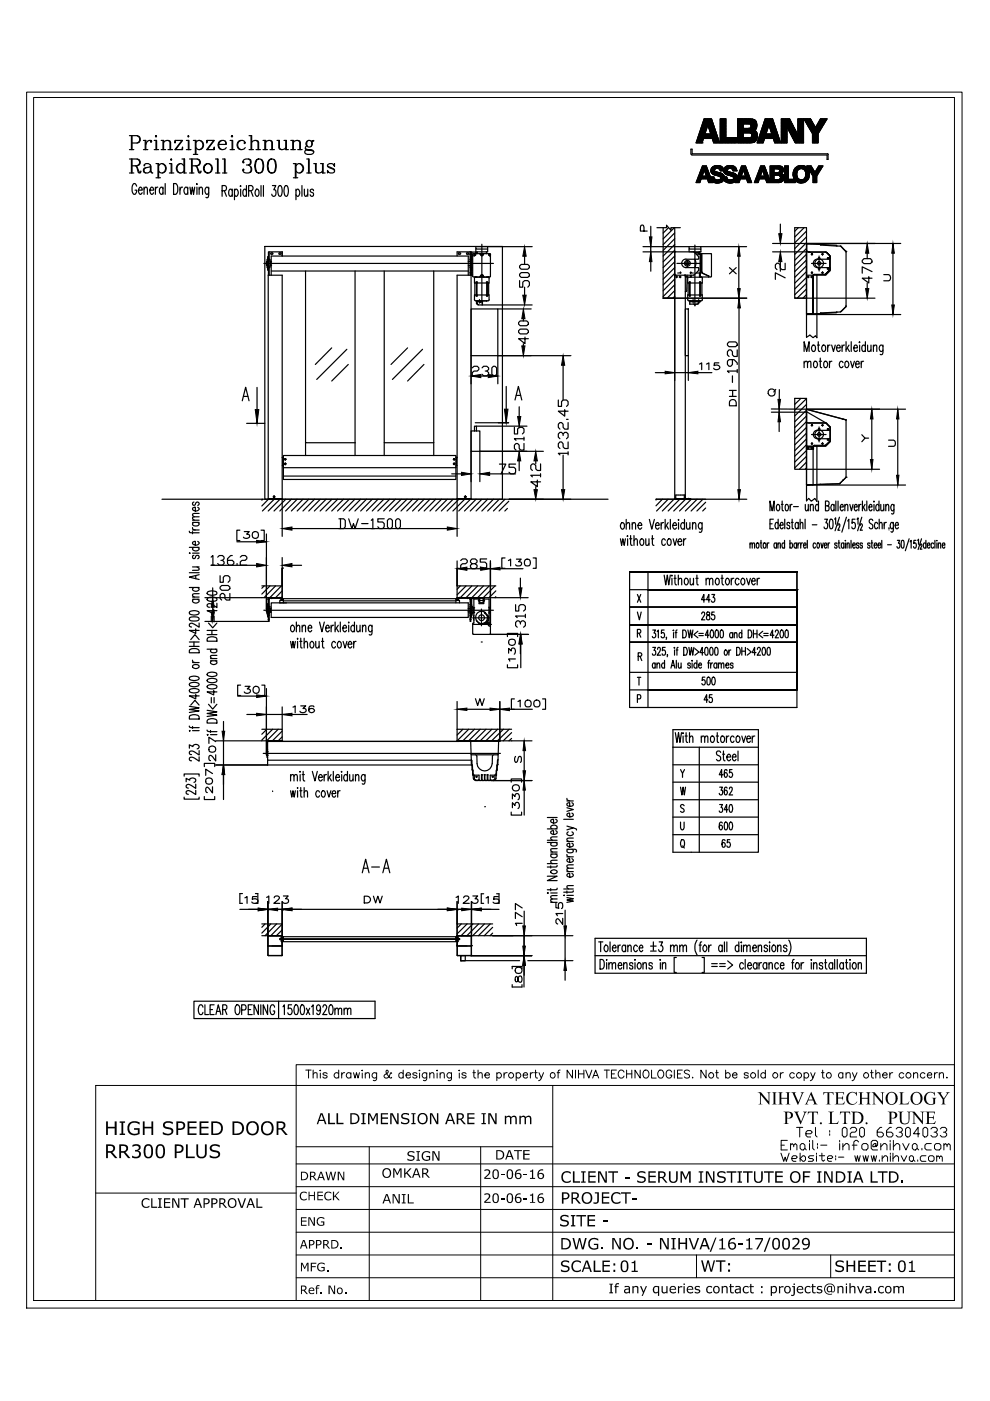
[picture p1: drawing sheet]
<svg xmlns="http://www.w3.org/2000/svg" width="210mm" height="297mm" viewBox="0 0 210 297" stroke-linecap="round" stroke-linejoin="round" font-family="sans-serif">
<!-- layer: 0 -->
<g fill="none" stroke="#000" stroke-width=".25">
<path d="M27.4 28.8h1.7a.79 .79 0 0 1 .7 .7 .79 .79 0 0 1-.7 .8h-1.1M27.4 33.7l2.1 .1a.74 .74 0 0 1 0 1.2l-.4 .2h-1.1M27.4 31.7h1M27.4 36.7h1M27.9 28.8v2.9M27.9 33.7v3M28 28.8v2.9M28 33.7v3M28.7 35.2l.4 .2 .4 1 .1 .1 .3-.1M28.9 35.3l.4 1.2 .4 .2 .2-.4M29 39.5a.47 .47 0 0 0-.3-.5 .47 .47 0 0 0-.4 0 1.91 1.91 0 0 0 .1 2.2 .64 .64 0 0 0 .6-.9h-.4M29.1 28.8a.82 .82 0 0 1 .5 .7 .82 .82 0 0 1-.5 .8"/>
<path d="M29.1 33.7a.74 .74 0 0 1 .5 .7 .74 .74 0 0 1-.5 .8M30.4 31.7h.9M30.4 29.8h.5v1.9M30.5 39.7v1.5M30.7 35l-.2 .2v-.2l.4-.3h.6l.4 .3 .1 1.3 .3 .4M30.8 29.8v1.9M30.9 35.6a.58 .58 0 0 0-.4 .5 .58 .58 0 0 0 .4 .6M31.9 35v1.3l.1 .2 .4 .2M31.9 35.3l-1.4 .4-.1 .6a.83 .83 0 0 0 .8 .4 .83 .83 0 0 0 .7-.4M32 29.9l-.1 .1 .1 .2 .1-.3a.69 .69 0 0 0-1 .3l-.2 .4M32.7 29.8h.5v1.9M32.7 31.7h.9"/>
<path d="M32.9 39.7v1.5M33.1 28.8l.1 .1-.1 .2-.2-.2zM33.1 29.8v1.9M33.1 34.7h.5v3M33.1 37.7h.9M33.5 39.7a.52 .52 0 0 0-.6 .6M33.5 34.7v3M33.6 35.2a.94 .94 0 0 1 1.5-.1 .94 .94 0 0 1-.3 1.4 .81 .81 0 0 1-1.2-.2M34.2 31.7h.9M34.2 29.8h.5v1.9M34.4 34.7a1.07 1.07 0 0 1 .7 1 1.07 1.07 0 0 1-.7 1M34.6 29.8v1.9"/>
<path d="M34.6 39.7v1.5M34.7 30.2a.86 .86 0 0 1 1.5 0v1.5M35 38.9v2.3M35.6 29.8l.3 .1 .1 .3v1.5M35.6 31.7h1M35.9 34.7h.5v2M35.9 36.7h.9M36.2 33.8l.1-.1 .1 .1-.1 .2zM36.3 34.7v2M36.8 38.9h.5a1.7 1.7 0 0 1 0 2.3h-.5zM37.2 29.8l-.1 .5v-.5h1.6l-1.5 1.9M38.2 39.7v1.5"/>
<path d="M38.2 34.7a1.07 1.07 0 0 0-.7 1 1.07 1.07 0 0 0 .7 1M38.6 29.8l-1.5 1.9h1.6v-.5l-.1 .5M38.6 33.7h.5v3M38.7 39.7a.58 .58 0 0 0-.5 .6M39 35.2a.92 .92 0 0 0-1.3-.3 .92 .92 0 0 0-.2 1.4 .86 .86 0 0 0 1.5 0M39 33.7v3h.5M39.5 29.8h.6v1.9M39.5 31.7h1M39.8 39.7v1.5M39.9 28.8l.2 .1-.2 .2-.1-.2zM39.9 29.8v1.9M40.2 33.7l2 .1a.74 .74 0 0 1 0 1.2l-.4 .2h-1.1"/>
<path d="M40.2 36.7h.9M40.3 39.7l.2 1.5 .3-1.5 .2 1.5 .3-1.5M40.6 33.7v3M40.7 33.7v3M41 29.8h.5v2.9M41 32.7h.9M41.4 35.2l.4 .2 .4 1 .1 .1 .3-.1M41.4 29.8v2.9M41.5 30.2a.95 .95 0 0 1 1.7 .3 .95 .95 0 0 1-1.1 1.2l-.6-.4M41.7 35.3l.4 1.2 .4 .2 .1-.4M41.8 38.9v.2zM41.8 39.7v1.5"/>
<path d="M41.8 33.7a.74 .74 0 0 1 .6 .7 .74 .74 0 0 1-.6 .8M42.2 39.7v1.5M42.3 29.8a1.03 1.03 0 0 1 .7 .9 1.03 1.03 0 0 1-.7 1M44 29.8l-.2 .5v-.5h1.6l-1.4 1.9M44 34.7a1 1 0 0 0-.8 1.5 1 1 0 0 0 1.7 0 1 1 0 0 0-.7-1.5 1.03 1.03 0 0 0-.9 .9 1.03 1.03 0 0 0 .7 1.1M44.2 34.7a1.07 1.07 0 0 1 .7 1 1.07 1.07 0 0 1-.7 1M44.3 39.7v1.7l-.2 .4h-.4M45.3 29.8l-1.5 1.9h1.6v-.5l-.1 .5M45.7 33.7h.5v3M45.7 36.7h.9M46.1 33.7v3M46.4 30.6h1.6a.89 .89 0 0 0-1-.9 .89 .89 0 0 0-.8 1.2 .95 .95 0 0 0 .8 .8 .95 .95 0 0 0 1-.4"/>
<path d="M47 29.8a1.03 1.03 0 0 0-.6 .9 1.03 1.03 0 0 0 .6 1M47.2 33.7h.5v3M47.2 36.7h.9M47.6 33.7v3M47.7 29.9l.2 .7M48.8 29.8h.5v1.9M48.8 31.7h.9M49 28.9l.2-.1 .1 .1-.1 .2zM49.2 29.8v1.9M51 39.3v.3zM51.1 29.8a1.03 1.03 0 0 0-.7 .9 1.03 1.03 0 0 0 .7 1M51.6 34.3l.1 .1-.1 .2-.2-.2a.8 .8 0 0 1 .7-.7l1 .1 .1 .3-.1 .8-.8 .1"/>
<path d="M51.9 30.2l-.2 .1 .2 .2 .1-.2a.96 .96 0 0 0-1.7 .1 .96 .96 0 0 0 1 1.3l.4-.1 .3-.3M52.3 39.3v2.3M52.7 33.7l.4 .4v.5l-.4 .4a.87 .87 0 0 1 .7 .8 .87 .87 0 0 1-.7 .9h-.6a.72 .72 0 0 1-.7-.7l.2-.2 .1 .2-.1 .1M52.8 31.7h.9M52.8 28.8h.6v2.9M53.1 35.3a.93 .93 0 0 1-.2 1.2M53.2 28.8v2.9M53.4 30.2a.86 .86 0 0 1 1.4 0v1.5M54.3 29.8l.4 .4v1.5M54.3 31.7h.9M54.8 33.7a1.34 1.34 0 0 0-.8 1.7l.2 .7a.86 .86 0 0 0 .8 .6 .86 .86 0 0 0 .8-.6 2.74 2.74 0 0 0-.3-2.3 .79 .79 0 0 0-1.2 .5 2.74 2.74 0 0 0 .2 2.2l.3 .2M55.3 33.8a2.34 2.34 0 0 1 0 2.7l-.2 .2"/>
<path d="M55.3 39.3v2.3M55.8 31.7h.9M55.8 29.8h.5v1.9M55.9 39.3v2.3M56.1 29.8v1.9M56.3 30.2a.82 .82 0 0 1 1.5 0v1.5M57.2 29.8l.4 .4v1.5M57.2 31.7h1M57.5 33.7a1.34 1.34 0 0 0-.8 1.7l.1 .7a.93 .93 0 0 0 1.4 .4 2.55 2.55 0 0 0 0-2.7l-.4-.1a.74 .74 0 0 0-.8 .6 2.57 2.57 0 0 0 .2 2.2l.3 .2M57.8 39.3h.7l-.4 .9h.2a.82 .82 0 0 1-.4 1.4l-.3-.4M58.1 33.8a2.55 2.55 0 0 1 0 2.7l-.3 .2M58.7 29.8h.5v1.5l.5 .4"/>
<path d="M59.1 39.5l.4-.2a1.88 1.88 0 0 1 0 2.3h-.2a1.96 1.96 0 0 1-.2-2.1zM59.1 29.8v1.5a.84 .84 0 0 0 1.5 0M60.2 29.8h.5v1.9M60.4 39.5l.4-.2a1.88 1.88 0 0 1 0 2.3h-.2a1.96 1.96 0 0 1-.2-2.1zM60.6 29.8v1.9h.5M61.7 31.7h.9M61.7 29.8h.5v1.9M62.1 29.8v1.9M62.2 30.2a.86 .86 0 0 1 1.5 0v1.5M62.2 34.7h.6v3M62.2 37.7h.9M62.6 34.7v3"/>
<path d="M62.8 35.2a.94 .94 0 0 1 1.4-.1 .94 .94 0 0 1-.3 1.4 .79 .79 0 0 1-1.1-.2M63.1 29.8l.3 .1 .2 .3v1.5M63.1 31.7h1M63.6 34.7a1.07 1.07 0 0 1 .6 1 1.07 1.07 0 0 1-.6 1M64 39.3v2.3M64.7 31.5l1.7 .4 .1 .4-.5 .4h-.8l-.5-.1-.1-.3 .1-.4 .5-.2M65 30.9a.55 .55 0 0 0-.1 .8l1.1 .2 .5 .2M65 33.7h.5v3M65 36.7h1M65.2 29.9l-.2 .3 .2 .8M65.4 33.7v3M66 29.9l.1 .3-.1 .8"/>
<path d="M66.2 29.9h.3v-.1l-.4 .2M66.5 34.7h.5v1.6l.2 .2 .3 .2M66.9 34.7v1.6a.84 .84 0 0 0 1.5 0M68 34.7h.5v2M68.4 34.7v2h.5M69.4 35.2l1.4 .6 .1 .2-.1 .5a.96 .96 0 0 1-1.2-.1l-.2-.3v.6l.2-.3M70.8 35l.1-.3v.6l-.1-.3-.4-.3h-.5l-.5 .3v.3l1.5 .8M148.4 38.6l-.1 .1M148.5 38.5l-.3 .2M148.5 38.3l-.4 .4M148.6 38.1l-.6 .6M148.6 38l-.7 .7"/>
<path d="M148.9 30.3h-1.3l1.7-5.1h1.5l1.7 5.1M148.9 30.3h.1M148.9 37.2l-1.2 1.2M148.9 37.4l-1.3 1.2M148.9 30.2l-.1 .1M148.9 37.1l-1.1 1.2M148.9 30.1l-.2 .2M149 35.2l-.1 .1M149 37.4l-1.4 1.3M149 29.9l-.4 .4M149 36.9l-1.2 1.2M149 29.8l-.5 .5"/>
<path d="M149.1 36.8l-1.2 1.1M149.1 37.4l-1.4 1.3M149.1 29.6l-.7 .7M149.1 29.5l-.8 .8M149.1 35.2l-.2 .2M149.1 36.6l-1.1 1.2M149.2 35.2l-.4 .4M149.2 36.5l-1.2 1.1M149.2 37.4l-1.4 1.3M149.2 36.3l-1.1 1.2M149.3 35.2l-.6 .5M149.3 36.2l-1.2 1.1"/>
<path d="M149.3 37.4l-.6 .5M149.3 36h.1M149.3 36l-.4 1.4h.9M149.3 36l.5 1.4M149.4 37.4l-.6 .5M149.4 25.2l-.2 .1M149.4 35.2l-.8 .7M149.5 25.2l-.3 .3M149.5 28.4l.6-1.9 .6 1.9M149.5 28.4h1.2M149.5 35.2l-.9 .9M149.5 37.4l-.6 .5"/>
<path d="M149.5 28.3l-1.9 1.9M149.5 28.4l-1.9 1.9M149.5 28.2l-1.8 1.8M149.6 35.2l-1 1M149.6 37.4l-.6 .5M149.6 25.2l-.4 .4M149.6 28l-1.9 1.9M149.6 28.4l-1.8 1.9M149.6 27.9l-1.8 1.8M149.7 37.4l-.6 .5M149.7 25.2l-.6 .6M149.7 27.7l-1.9 1.9"/>
<path d="M149.7 35.2l-1.2 1.2M149.7 27.6l-1.8 1.8M149.7 28.4l-1.9 1.9M149.7 35.2h-.8l-1.3 3.5h.8l.2-.8h1.4l.3 .8M149.7 35.2l-1.3 1.3M149.7 25.2l-.6 .7M149.7 35.2l.9 2.3h.8M149.8 35.3l-1.4 1.4M149.8 35.4l-1.5 1.4M149.8 37.4l-.6 .5M149.8 28.4l-1.9 1.9M149.8 27.4l-1.9 1.9"/>
<path d="M149.8 35.4l-1.5 1.6M149.8 27.3l-1.8 1.8M149.9 35.5l-1.7 1.7M149.9 35.6l-.5 .5M149.9 28.4l-1.9 1.9M149.9 25.2l-.9 .8M149.9 27.1l-1.9 1.9M149.9 35.7l-.5 .5M149.9 35.7l-.5 .6M149.9 27l-1.8 1.8M150 35.8l-.6 .5M150 25.2l-1.1 1"/>
<path d="M150 26.9l-1.9 1.8M150 35.9l-.5 .5M150 35.9l-.5 .6M150 28.4l-1.9 1.9M150 26.7l-1.8 1.8M150 36l-.5 .5M150 29.4l1.7-1.7-1.6 1.7M150 25.2l-1.1 1.1M150 26.6l-1.8 1.8M150.1 36.1l-.6 .5M150.1 36.1l-.6 .6M150.1 28.4l-1.9 1.9"/>
<path d="M150.1 36.2l-.5 .6M150.1 36.3l-.5 .5M150.2 28.4l-1 1M150.2 36.3l-.6 .6M150.2 25.2l-1.3 1.3M150.2 36.4l-.5 .6M150.2 36.5l-.5 .6M150.3 36.5l-.6 .6M150.3 25.2l-1.5 1.4M150.3 38.7h.8M150.3 36.6l-.6 .6M150.3 36.7l-.6 .6"/>
<path d="M150.3 28.4l-1 1M150.3 36.8l-.5 .6M150.3 25.2l-1.5 1.6M150.4 36.8l-1.1 1.1M150.4 36.9l-1 1M150.4 28.4l-.9 1M150.4 37l-.9 .9M150.4 37.1l-.8 .8M150.5 37.1l-.8 .8M150.5 28.4l-1 1M150.5 25.2l-1.8 1.7M150.5 37.2l-.7 .7"/>
<path d="M150.5 37.3l-.6 .6M150.6 37.4l-.6 .5M150.6 25.2l-2 1.9M150.6 37.4l-.6 .6M150.6 37.5l-.6 .6M150.6 28.4l-1 1M150.6 25.2l-2 2M150.7 37.5l-.7 .6M150.7 28.4l-1 1M150.8 37.5l-.7 .7M150.8 25.2l-2.2 2.2M150.8 36.5v.1"/>
<path d="M150.8 37.5l-.7 .8M150.8 25.2l-2.3 2.3M150.8 36.6l.1 .2M150.9 25.3l-2.4 2.4M150.9 25.3l-2.5 2.5M150.9 37.5l-.8 .9M150.9 38.4l-.2 .3M150.9 25.4l-2.5 2.6M150.9 25.5l-2.6 2.6M150.9 36.8l.4 .2M151 38.5l-.2 .2M151 25.6l-2.7 2.7"/>
<path d="M151 38.6l-.2 .1M151 38.6v.1M151 25.6l-.9 1M151 25.7l-.9 .9M151 29.4h-1.8l-.3 .9M151 29.4l.3 .9M151.1 38.7h.1M151.1 37.5l-.9 .9M151.1 25.8l-1 .9M151.1 25.9l-.9 .9M151.1 38.5l-.2-.1 .2 .3M151.1 25.9l-.9 1 .9-.9"/>
<path d="M151.1 37.5l-.9 1M151.1 26.1l-.8 .9M151.2 26.1l-.9 1 .9-.9M151.2 35.3l-.4 .4M151.2 37.5l-1 1.1M151.2 26.3l-.9 .9M151.2 26.4l-.9 .9M151.3 26.4l-.9 1M151.3 30.3h1.2M151.3 26.5l-.9 .9M151.3 26.6l-.9 .9M151.3 37l.8 .2a.7 .7 0 0 1 .7 .5"/>
<path d="M151.4 37.5v.3M151.4 37.5l-1.2 1.2M151.4 37.6l-1.1 1.1M151.4 26.7l-1 .9M151.4 26.7l-.9 1M151.4 35.2l-.6 .6M151.4 37.7l-1 1M151.4 37.8l-.9 .9M151.4 26.8l-.9 .9M151.4 26.9l-.9 .9M151.4 37.8l.2 .2M151.4 37.8l-.8 .9"/>
<path d="M151.4 26.9l-.8 1M151.5 27.1l-.9 .9M151.5 36l-.7 .6M151.5 36.1l-.6 .6M151.5 36.2l-.6 .6M151.5 37.9l-.5 .5M151.5 27l-.9 1M151.5 36.3l-.5 .5M151.5 37.9l-.5 .6M151.5 27.2l-.9 .9M151.5 27.2l-.9 1M151.6 35.2l-.8 .8"/>
<path d="M151.6 36.3l-.5 .5M151.6 38l-.5 .5M151.6 27.3l-.9 1M151.6 27.5l-.9 .9M151.6 27.4l-.9 .9M151.6 38l.2 .1M151.7 36.4l-.6 .5M151.7 27.5l-1.9 1.9M151.7 27.6l-1.8 1.8M151.7 36.4l.2 .1M151.7 35.1l-1 1M151.7 38.1l-.5 .5"/>
<path d="M151.7 38.1l-.4 .5M151.7 27.8l-1.5 1.6M151.7 35.7h.1M151.8 36.4l-.6 .6M151.8 27.9l-1.5 1.5M151.8 28l-1.4 1.4M151.8 38.1l.6 .1M151.8 28l-1.3 1.4M151.8 35.1l-1.1 1.1M151.8 38.2l-.5 .4M151.8 28.1l-1.2 1.3M151.9 28.2l-1.2 1.2"/>
<path d="M151.9 35.1l-1.2 1.2M151.9 36.5l-.6 .5M151.9 38.2l-.5 .5M151.9 28.3l-1 1.1M151.9 28.3l-1.1 1.1M151.9 36.5h.2M151.9 28.4l-.9 1M151.9 28.5l-.8 .9M152 36.5l-.6 .6M152 38.2l-.5 .5M152 28.6l-.9 .9M152 28.6l-.9 1"/>
<path d="M152 35.1l-1.2 1.3M152 28.7l-.9 .9M152.1 36.5l.4 .1M152.1 36.5l-.6 .6M152.1 38.2l-.6 .5M152.1 28.8l-1 1M152.1 28.8l-1 .9M152.1 35.1l-1.3 1.4M152.1 28.9l-.9 1M152.1 29l-.9 .9M152.2 36.5l-.6 .6M152.2 38.2l-.6 .5"/>
<path d="M152.2 29.1l-1 .9M152.2 29.2l-.9 1M152.2 35.1l-1.4 1.4M152.2 35.7l-.7 .2v.4l.2 .1M152.2 29.1l-.9 1M152.2 35.7h.2M152.2 36.5l-.5 .6M152.2 38.2l-.5 .5M152.2 29.4l-.8 .9M152.2 29.3l-.9 .9M152.3 35.1l-1.5 1.5M152.3 36.6l-.6 .5"/>
<path d="M152.3 29.4l-.9 .9M152.3 29.5l-.7 .8M152.3 29.6l-.6 .7M152.4 35.1l-.6 .6M152.4 36.6l-.6 .6M152.4 38.2l-.6 .5M152.4 29.6l-.7 .7M152.4 29.7l-.5 .6M152.4 29.8l-.5 .5M152.4 29.9l-.4 .4M152.4 35.7l.1 .1M152.5 35.2l-.6 .5"/>
<path d="M152.5 36.6l-.6 .6M152.5 29.9l-.3 .4M152.5 38.1l-.6 .7M152.5 30.1l-.2 .2M152.5 30l-.3 .3M152.5 38.1l-.1 .1M152.5 35.8l.1 .1M152.5 35.2l-.5 .5M152.5 30.2v.1M152.5 36.6h.1M152.6 35.2l-.5 .5M152.6 36.6l-.6 .6"/>
<path d="M152.6 36.6l.1 .1M152.6 35.9l.1 .1M152.7 36v.1M152.7 35.2l-.5 .5M152.7 36.7l-.6 .6M152.7 36.1l.8 .1M152.7 36.7l.3 .1M152.8 35.2l-.5 .5M152.8 36.7l-.6 .6M152.8 25.2l-.1 .1M152.8 35.2a1.41 1.41 0 0 0-2.1 1.1l.1 .2M152.8 35.2l-.4 .5"/>
<path d="M152.8 36.7l-.5 .6M152.8 37.7v.2l-.3 .2M152.8 35.2l.6 .7M152.9 25.2l-.2 .2M152.9 35.3l-.5 .5M152.9 36.8l-.6 .5M153 35.3l-.5 .5M153 36.8l-.6 .6M153 36.8l.2 .1M153 35.4l-.5 .4M153 25.2l-.3 .3M153 36.8l-.5 .6"/>
<path d="M153.1 35.4l-.5 .5M153.1 36.8l-.6 .6M153.1 25.2l-.4 .4M153.1 35.4l-.5 .6M153.2 35.5l-.5 .5M153.2 36.9l-.6 .5M153.2 25.2l-.5 .5M153.2 35.5l-.5 .6M153.2 36.9l-.5 .6M153.2 36.9l.3 .3M153.3 35.6l-.6 .6M153.3 37l-.5 .5"/>
<path d="M153.3 35.7l-.5 .5M153.3 25.2l-.6 .6M153.3 37l-.5 .6M153.4 25.2l-.7 .7M153.4 35.8l-.5 .4M153.4 35.9l-.4 .3M153.4 37.1l-.6 .5M153.4 36l-.3 .2M153.4 36l-.2 .2M153.4 36.1l-.1 .1M153.4 37.1l-.6 .6M153.5 37.2l-.7 .6"/>
<path d="M153.5 37.3l-1.6 1.5M153.5 25.2l-.8 .8M153.5 37.2l.1 .3h.5M153.5 35.9v.2M153.5 36.2v.2M153.5 36.4v.1M153.5 37.3l-1.5 1.5M153.5 36.5l.1 .2M153.6 37.4l-1.4 1.4M153.6 37.5l-1.4 1.3M153.6 37.5l-1.2 1.3M153.6 25.2l-.9 .9"/>
<path d="M153.6 36.7l.5 .3M153.6 38.4l-.1-.3a1.7 1.7 0 0 1-2.4 .4M153.6 38.4l.9 .3M153.7 37.5l-1.2 1.2M153.7 25.2l-1 1M153.8 25.2l-1.1 1.1M153.8 37.5l-1.2 1.2M153.9 26.3l-1.2 1.1M153.9 27.5l-1.2 1.2M153.9 26l-1.2 1.1M153.9 37.5l-1.2 1.2M153.9 27.7l-1.2 1.2"/>
<path d="M153.9 27.8l-1.2 1.2M153.9 27.9l-1.2 1.2M153.9 28l-1.2 1.2M153.9 28.2l-1.2 1.2M153.9 28.3l-1.2 1.2M153.9 28.4l-1.2 1.2M153.9 28.5l-1.2 1.2M153.9 28.7l-1.2 1.2M153.9 28.8l-1.2 1.2M153.9 28.9l-1.2 1.2M153.9 29l-1.2 1.2M153.9 25.2l-1.2 1.2"/>
<path d="M153.9 25.3l-1.2 1.2M153.9 25.4l-1.2 1.2M153.9 25.5l-1.2 1.2M153.9 25.6l-1.2 1.2M153.9 25.7l-1.2 1.2M153.9 25.8l-1.2 1.1M153.9 25.9l-1.2 1.2M153.9 26l-1.2 1.2M153.9 26.2l-1.2 1.2M153.9 26.3l-1.2 1.2M153.9 26.5l-1.2 1.2M153.9 26.6l-1.2 1.1"/>
<path d="M153.9 26.6l-1.2 1.2M153.9 26.8l-1.2 1.2M153.9 26.9l-1.2 1.1M153.9 26.9l-1.2 1.2M153.9 27.1l-1.2 1.2M153.9 27.2l-1.2 1.2M153.9 27.3l-1.2 1.2M153.9 27.4l-1.2 1.2M153.9 27.6l-1.2 1.2M153.9 28.1l-1.2 1.2M153.9 28.6l-1.2 1.2M153.9 29.1l-1.2 1.2"/>
<path d="M153.9 25.2h-1.2v5.1M153.9 25.2v4h2.2M153.9 35.4l-.3 .2M153.9 29.2l-1.1 1.1M154 37.5l-1.1 1.2M154 29.2l-1.1 1.1M154.1 37.5l-1.1 1.1M154.1 37l.4 .1M154.1 37.5v.3M154.1 37.6l-.6 .6M154.1 37.7l-.5 .5M154.1 37.8l-.5 .5"/>
<path d="M154.1 29.2l-1.1 1.1M154.1 37.8l.1 .1M154.1 35.2l-.6 .7M154.1 37.9l-.5 .5M154.2 37.9l-.5 .5M154.2 36l-.6 .7M154.2 36.1l-.6 .6 .6-.5M154.2 29.2l-1.1 1.1M154.2 36.2l.1 .1M154.2 37.9l-.4 .6M154.2 37.9l.1 .1M154.3 35.9l-.1 .3"/>
<path d="M154.3 36.3l-.6 .5M154.3 38l-.5 .5M154.3 35.2l-.8 .8M154.3 36.3l-.5 .5M154.3 29.2l-1.1 1.1M154.3 36.3l.2 .1M154.3 38l.1 .1M154.4 36.4l-.5 .5M154.4 38.1l-.5 .4M154.4 38.1l-.5 .5M154.4 29.2l-1.1 1.1M154.4 38.1h.1"/>
<path d="M154.4 35.1l-.9 1M154.5 36.4l.8 .2M154.5 38.1l-.5 .5M154.5 29.2l-1.1 1.1M154.5 37.1l1 .5M154.5 38.7l.5 .1M154.5 36.4l-.5 .6M154.5 38.1l.1 .1M154.6 35.1l-.6 .1-.5 .7M154.6 35.1l-1.2 1.1M154.6 36.5l-.6 .5M154.6 38.2l-.5 .4 .5-.4"/>
<path d="M154.6 35.1l.8 .1M154.6 29.2l-1.1 1.1M154.6 38.2h.1M154.7 35.1l-1.2 1.2M154.7 36.5l-.6 .5M154.7 38.2l-.5 .5M154.7 29.2l-1.1 1.1M154.7 36.5l-.6 .6M154.7 38.2h.3M154.8 35.1l-1.3 1.3M154.8 29.2l-1.1 1.1M154.8 36.5l-.6 .6"/>
<path d="M154.8 38.2l-.5 .5M154.9 35.1l-1.4 1.4M154.9 36.5l-.6 .6M154.9 38.2l-.5 .5M154.9 29.2l-1.1 1.1M155 35.1l-1.5 1.4M155 35.7l-.6 .1-.8 .8M155 36.5l-.6 .6M155 35.7l.3 .2M155 29.2l-1.1 1.1M155 38.2l-.6 .5M155 35.1l-.6 .7"/>
<path d="M155 36.6l-.6 .5M155.1 29.2l-1.1 1.1M155.1 35.1l-.5 .6M155.1 36.6l-.6 .6M155.1 38.2l-.6 .5M155.1 38.2h-.1M155.2 35.2l-.5 .5M155.2 36.6l-.6 .6M155.2 29.2l-1.1 1.1M155.3 38.1l-.7 .7M155.3 29.2l-1.1 1.1M155.3 35.2l-.6 .5"/>
<path d="M155.3 36.6l-.6 .6M155.3 36.6l-.5 .6M155.3 36.6l.3 .1M155.3 35.9l.1 .2M155.4 35.2l-.6 .5M155.4 29.2l-1.1 1.1M155.4 35.2l.4 .2M155.4 35.2l-.5 .5M155.4 36.7l-.5 .6M155.4 37.5l.6-.6-.5 .6M155.4 36.2h.8M155.4 36.1v.1"/>
<path d="M155.5 29.2l-1.1 1.1M155.5 35.2l-.5 .5M155.5 36.7l-.5 .6M155.5 37.6h.1M155.5 37.7v.2l-.4 .3M155.5 37.6v.1M155.6 36.7l.1 .1a.84 .84 0 0 1 .6 .8l.9-2.4h.8l1.4 3.5h-.8l-.3-.8h-1.3M155.6 29.2l-1.1 1.1M155.6 35.2l-.5 .5M155.6 36.7l-.6 .6M155.6 35.3l-.4 .5M155.6 36.8l-.5 .5"/>
<path d="M155.7 29.2l-1.1 1.1M155.7 35.3l-.5 .5M155.7 36.8l-.5 .6M155.8 35.4l-.5 .5M155.8 29.2l-1.1 1.1M155.8 35.4l.2 .2M155.8 36.8l-.5 .6M155.9 35.4l-.5 .6M155.9 36.9l-.5 .5M155.9 29.2l-1.1 1.1M155.9 35.5l-.5 .5M156 38.5l-1 .3"/>
<path d="M156 29.2l-1.1 1.1M156 35.6l-.6 .5M156 35.6l-.6 .6M156 35.6l.1 .2M156.1 35.7l-.6 .5M156.1 37l-.6 .6M156.1 29.2l-1.1 1.1M156.1 35.7l-.5 .5M156.1 35.8l-.4 .4M156.1 37.1l-.6 .5M156.1 35.8l.1 .4M156.1 36l-.2 .2"/>
<path d="M156.1 29.2l-1 1.1M156.1 29.3l-.9 1M156.1 29.5l-.7 .8M156.1 29.6l-.6 .7M156.1 29.9l-.3 .4M156.1 30l-.3 .3M156.1 30.2v.1M156.1 35.9l-.3 .3M156.1 37.1l-.6 .6M156.1 29.2v1.1h-3.4M156.1 29.4l-.8 .9M156.1 29.7l-.5 .6"/>
<path d="M156.1 29.8l-.4 .5M156.1 30.1l-.1 .2M156.2 36.2h.1M156.2 36l-.2 .2M156.2 36.1l-.1 .1M156.2 37.2l-.7 .7M156.2 37.3l-1.5 1.5M156.2 37.3l-1.4 1.5M156.3 37.4l-1.4 1.4M156.3 37.5l-1.3 1.3M156.3 37.6l-1.2 1.2M156.4 25.2h.1"/>
<path d="M156.5 25.2l-.1 .1M156.6 25.2l-.2 .2M156.7 38.6l-.1 .1M156.7 25.2l-.3 .3M156.8 38.5l-.3 .2M156.8 38.3l-.4 .4M156.8 25.2l-.4 .4M156.9 38.2l-.5 .5M156.9 25.2l-.5 .5M156.9 38l-.7 .7M157 37.9l-.3 .8h-.8l.2-.3-.1 .1M157 25.2l-.6 .6"/>
<path d="M157.1 25.2l-.7 .7M157.2 37.3l-1.2 1.2M157.2 37.4l-1.3 1.2M157.2 25.2l-.8 .8M157.2 37.1l-1.4 1.4M157.3 37l-1.7 1.7M157.3 25.2l-.9 .9M157.3 35.2l-.1 .1M157.3 37.4l-1.3 1.3M157.4 36.8l-1.9 1.9M157.4 35.2l-.3 .2M157.4 36.6l-2.1 2.1"/>
<path d="M157.4 37.4l-1.3 1.3M157.4 25.2l-1 1M157.5 36.5l-2.3 2.2M157.5 37.4l-1.4 1.3M157.5 25.2l-1.1 1.1M157.5 35.2l-.4 .4M157.5 36.3l-1.1 1.2M157.6 26.6l-1.2 1.2M157.6 26.9l-1.2 1.2M157.6 27.1l-1.2 1.2M157.6 27.2l-1.2 1.2M157.6 28.3l-1.2 1.1"/>
<path d="M157.6 28.5l-1.2 1.1M157.6 28.5l-1.2 1.2M157.6 28.6l-1.2 1.2M157.6 28.8l-1.2 1.1M157.6 28.8l-1.2 1.2M157.6 28.9l-1.2 1.2M157.6 29.1l-1.2 1.1M157.6 29.1l-1.2 1.2M157.6 36.2l-1.2 1.2M157.6 25.2l-1.2 1.2M157.6 26.3l-1.2 1.2M157.6 26.4l-1.2 1.2"/>
<path d="M157.6 26.5l-1.2 1.2M157.6 26.7l-1.2 1.2M157.6 26.8l-1.2 1.2M157.6 27l-1.2 1.2M157.6 28.3l-1.2 1.2M157.6 29.2l-1 1.1M157.6 29.2h1.2M157.6 36h.1M157.6 35.2l-.6 .6M157.6 37.4l-.6 .5M157.6 36l.5 1.4h-.9zM157.7 27.2l-1.3 1.3"/>
<path d="M157.7 29.2l-1.1 1.1M157.7 35.2l-.8 .8M157.7 37.4l-.6 .5M157.7 25.2l-1.3 1.3M157.8 29.2l-1.1 1.1M157.8 37.4l-.6 .5M157.8 25.2l-1.4 1.4M157.8 35.2l-.9 .9M157.8 27.2l-1.4 1.5M157.9 25.2l-1.5 1.5M157.9 29.2l-1 1.1M157.9 27.2l-1.5 1.6"/>
<path d="M157.9 35.2l-1.1 1.1M157.9 37.4l-.6 .5M158 29.2l-1.1 1.1M158 35.2l-1.2 1.2M158 37.4l-.6 .5M158 25.2l-1.6 1.6M158 35.2l-1.3 1.3M158 27.2l-1.6 1.6M158.1 29.2l-1.1 1.1M158.1 35.3l-1.5 1.4M158.1 25.2l-1.7 1.7M158.1 27.2l-1.7 1.8"/>
<path d="M158.1 35.4l-1.5 1.5M158.1 35.4l-1.6 1.7M158.2 35.5l-1.7 1.7M158.2 35.6l-.5 .5M158.2 25.2l-1.8 1.8M158.2 29.2l-1 1.1M158.2 27.2l-1.8 1.9M158.2 35.7l-.5 .5M158.3 35.7l-.6 .6M158.3 35.8l-.6 .5M158.3 29.2l-1.1 1.1M158.3 35.9l-.6 .5"/>
<path d="M158.3 25.2l-1.9 1.9M158.3 36l-.5 .5M158.3 27.2l-1.9 1.9M158.4 29.2l-1.1 1.1M158.4 36.1l-.6 .5M158.4 36.2l-.5 .5M158.4 25.2l-2 2M158.4 27.2l-2 2.1M158.4 36.2l-.5 .6M158.5 36.4l-.6 .5M158.5 29.2l-1.1 1.1M158.5 36.3l-.6 .5"/>
<path d="M158.5 25.2l-2.1 2.1M158.5 27.2l-2.1 2.2M158.5 36.4l-.5 .6M158.6 36.5l-.6 .6M158.6 36.6l-.6 .5M158.6 29.2l-1.1 1.1M158.6 36.6l-.6 .6M158.6 25.2l-2.2 2.2M158.6 36.7l-.6 .6M158.6 36.8l-1.1 1.1M158.6 27.2l-.9 1M158.7 29.2l-1.1 1.1"/>
<path d="M158.7 36.8l-1.1 1.1M158.7 36.9l-1 1M158.7 25.2l-1.1 1.1M158.7 26.3h-1.1v.9h1.5M158.7 26.3h.4M158.7 27.2l-.9 1M158.7 37l-.9 .9M158.8 29.2l-1.1 1.1M158.8 37.1l-.9 .8M158.8 37.1l-.8 .8M158.8 25.2l-1.1 1.1M158.8 37.2l-.7 .7"/>
<path d="M158.8 27.2l-.9 1M158.8 37.3l-.6 .6M158.8 37.4l-.5 .5M158.8 25.2l-1 1.1M158.9 37.4l-.6 .6M158.9 37.5l-.6 .6M158.9 29.2l-1.1 1.1M158.9 27.2l-.9 1M158.9 37.6l-.5 .6M159 37.7l-.6 .6M159 25.2l-1.1 1.1M159 29.2l-1.1 1.1"/>
<path d="M159 37.6l-.6 .6M159 37.8l-.6 .6M159.1 37.9l-.6 .6M159.1 25.2l-1.1 1.1M159.1 26.3h.1M159.1 29.2l-1.1 1.1M159.1 38l-.6 .6M159.1 38.1l-.5 .6M159.1 27.1l-1 1.1M159.1 26.3l.1 .1M159.1 27.1h.1M159.1 29.2h-.3"/>
<path d="M159.1 38.2l-.5 .5M159.1 25.2l-1 1.1M159.2 27.1h.1M159.2 38.2l-.5 .5M159.2 38.3l-.4 .4M159.2 26.4v.1M159.2 26.9v.2M159.2 38.4l-.3 .3M159.2 25.2l-1 1.1M159.2 26.5l1-.9-1 1M159.2 29.1l-1.1 1.2M159.2 29.1l-.1 .1"/>
<path d="M159.2 29.1h.1M159.2 26.5l.1 .1M159.3 29.1h.1M159.3 28.3h.1M159.3 28.3l-1.7-.1v1M159.3 38.4l-.3 .3M159.3 38.5l-.2 .2M159.3 26.6v.2M159.3 26.8l-.1 .1M159.3 28.3l.1 .1M159.3 38.6l-.1 .1M159.3 25.2l-1 1.1"/>
<path d="M159.4 28.4l-.1 .7M159.4 29h-.1M159.4 38.7h-.1M159.4 25.2l-1 1.1M159.5 25.2l-1 1.1M159.6 25.3l-1 1M159.7 25.3l-1 1M159.7 30.2l-3.3 .1M159.7 25.3l-.9 1M159.8 25.3l-.9 1M159.9 25.4l.3 .3M159.9 25.4l-.7-.2h-2.8v5.1"/>
<path d="M159.9 25.4l-.9 .9M159.9 25.4l-.8 .9M160 25.5l-.9 .8M160 27.7l-.7 .7M160.1 25.5l-1 .9M160.1 27.7l-.7 .8M160.1 25.5l-.9 .9M160.2 27.7l-.8 .8M160.2 27.7l.1 .2M160.2 27.8l-.8 .8M160.2 27.4l-.2 .3h.2M160.2 27.8l-.8 .9"/>
<path d="M160.2 29.9h.1M160.2 25.7l-.9 1M160.2 25.7l.2 .3M160.3 25.8l-1 1M160.3 27.9l-.9 .9M160.3 25.8l-1.1 1.1M160.3 28l-.9 .9M160.3 25.9l-1.1 1.1M160.3 27.9l.2 .4M160.4 26l-2.2 2.2M160.4 26l-2.1 2.2M160.4 28l-1.1 1.1"/>
<path d="M160.4 27.1l-1.1 1.2M160.4 26.2l-1.9 2M160.4 26.3l-1.8 1.9M160.4 27l-1.2 1.2M160.4 28.1l-2.2 2.2M160.4 26.1l-2.1 2.1M160.4 26.9l-1.3 1.3M160.4 29.6l-.5 .5M160.4 26l.1 .8M160.5 26.5l-1.7 1.7M160.5 26.6l-1.7 1.6M160.5 28.1l-2.2 2.2"/>
<path d="M160.5 26.4l-1.9 1.8M160.5 26.6l-1.6 1.6M160.5 26.8l-1.5 1.4M160.5 28.2l-2.1 2.1M160.5 26.8l-.1 .3M160.5 29.5l-.7 .7M160.5 28.3l-2 2M160.5 28.4l-1.9 1.9M160.5 29.4l-.8 .8M160.5 28.3l.1 .5M160.5 30.3h1.3l.3-.9h1.9l.3 .9M160.5 29.1l-.2 .8-.6 .3"/>
<path d="M160.5 29.1l-1.1 1.1M160.5 29.2l-1 1M160.5 28.4l-1.8 1.9M160.5 28.5l-1.7 1.8M160.5 28.6l-1.6 1.7M160.5 29l-1.2 1.3M160.5 30.3l1.7-5.1h1.6l1.7 5.1M160.6 28.8l-1.5 1.5M160.6 28.9l-1.4 1.4M160.6 28.7l-1.6 1.6M160.6 28.8l-.1 .3M160.8 38.6l-.2 .1"/>
<path d="M160.8 38.4l-.3 .3M160.9 38.3l-.4 .4M160.9 38.1l-.5 .6M161 37.9l-.8 .8M161 37.9l-.2 .8h-.9M161 37.9h1.3M161.2 37.4l-1.2 1.2M161.2 37.4h.9M161.3 37.2l-1.2 1.2M161.3 37.1l-1.2 1.1M161.3 37.4l-1.4 1.3M161.3 35.2h.1"/>
<path d="M161.3 36.9l-1.1 1.2M161.4 35.2l-.2 .2M161.4 36.8l-1.2 1.1M161.4 37.4l-1.3 1.3M161.5 36.6l-1.2 1.2M161.5 35.2l-.4 .4M161.5 36.5l-1.1 1.1M161.5 37.4l-1.3 1.3M161.6 36.3l-1.2 1.2M161.6 37.4l-.5 .5M161.6 35.2l-.5 .5M161.6 36.2l-1.1 1.1"/>
<path d="M161.7 36h.1M161.7 36l-.5 1.4M161.7 36l.4 1.4M161.7 35.2l-.7 .7M161.7 37.4l-.6 .5M161.7 37.9l1-1-.9 1M161.8 35.2l-.8 .8M161.8 37.4l-.6 .5M161.8 30.2l-.1 .1M161.9 30l-.3 .3M161.9 37.4l-.6 .5M161.9 29.9l-.3 .4"/>
<path d="M161.9 35.2l-1 1M162 29.7l-.6 .6M162 35.2l-1.2 1.2M162 37.4l-.6 .5M162 37.9l.8-.8-.7 .8M162 29.6l-.7 .7M162.1 35.2h-.8l-1.4 3.5M162.1 35.2l1.2 3.3v-3.3h1.9M162.1 29.5l-.8 .8M162.1 35.3l-1.4 1.4M162.1 35.2l-1.3 1.3M162.1 37.3l.6-.6-.6 .6"/>
<path d="M162.1 37.4l-.6 .5M162.2 35.4l-1.5 1.4M162.2 35.4l-1.6 1.6M162.2 35.5l-1.7 1.6M162.2 35.6l-.5 .5M162.2 35.6l-.5 .6M162.3 35.7l-.6 .6M162.3 25.2l-.1 .1M162.3 35.8l-.5 .5M162.3 35.8l-.5 .6M162.3 37.9l.6-.5-.5 .6M162.3 37.9l.3 .8h2.8"/>
<path d="M162.4 35.9l-.6 .6M162.4 36l-.5 .5M162.4 36l-.5 .6M162.4 25.2l-.2 .3M162.4 28.4l-1.9 1.9M162.4 36.1l-.5 .6M162.4 36.2l-.5 .6M162.4 28.3l-1.8 1.9M162.5 36.3l-.6 .5M162.5 25.2l-.4 .4M162.5 28.2l-1.9 1.8M162.5 36.3l-.5 .6"/>
<path d="M162.5 36.4l-.5 .6M162.5 28l-1.8 1.9M162.5 28.4l-1.8 1.9M162.6 36.5l-.6 .6M162.6 25.2l-.6 .6M162.6 27.9l-1.9 1.8M162.6 36.5l-.5 .6M162.6 36.6l-.5 .6M162.6 27.7l-1.8 1.9M162.6 28.4l-1.8 1.9M162.7 27.6l-1.9 1.8M162.7 36.8l-1.1 1.1"/>
<path d="M162.7 25.2l-.7 .7M162.7 27.4l-1.8 1.9M162.7 28.4l-1.9 1.9M162.7 27.3l-1.8 1.8M162.8 37.1l-.9 .8M162.8 25.2l-.9 .8M162.8 28.4l-1.8 1.9M162.8 27.1l-1.8 1.9M162.9 37.3l-.7 .6M162.9 25.2l-1 1M162.9 27l-1.9 1.8M162.9 28.4l-1.8 1.9"/>
<path d="M162.9 26.9l-1.8 1.8M163 37.5l-.6 .6M163 37.6l-.6 .5M163 26.7l-1.9 1.8M163 37.6l-.6 .6M163 25.2l-1.1 1.1M163 26.6l-1.8 1.8M163 28.4l-1.9 1.9M163 26.5l.7 1.9h-1.3zM163 37.7l-.6 .6M163 37.8l-.5 .5M163.1 37.9l-.6 .5"/>
<path d="M163.1 25.2l-1.3 1.3M163.1 37.9l-.6 .6M163.1 38l-.6 .6M163.1 28.4l-.9 1M163.2 38.1l-.6 .5M163.2 38.1l-.6 .6M163.2 25.2l-1.4 1.4M163.2 38.2l-.5 .5M163.2 28.4l-.9 1M163.3 38.3l-.5 .4M163.3 38.3l-.4 .4M163.3 28.4l-.9 1"/>
<path d="M163.3 25.2l-1.6 1.6M163.4 35.2l-.1 .1M163.4 25.2l-1.8 1.7M163.4 28.4l-1 1M163.5 25.2l-1.9 1.9M163.5 35.2l-.2 .2M163.5 28.4l-.9 1M163.5 25.2l-1.9 2M163.6 35.2l-.3 .2M163.6 28.4l-.9 1M163.7 35.2l-.4 .4M163.7 25.2l-2.2 2.2"/>
<path d="M163.8 25.2l-2.3 2.3M163.8 35.2l-.5 .5M163.8 25.2l-2.4 2.5M163.8 25.3l-2.5 2.5M163.8 25.4l-2.5 2.6M163.9 35.2l-.6 .5M163.9 25.5l-2.6 2.6M163.9 25.5l-2.7 2.8M163.9 25.6l-.9 .9M164 35.2l-.7 .7M164 25.8l-.9 .9M164 25.7l-1 .9"/>
<path d="M164 25.9l-.9 .9M164 25.8l-.9 1M164.1 35.2l-.8 .8M164.1 26l-.9 .9M164.1 37.8l-.9 .9M164.1 37.6l-1.1 1.1M164.1 37.9l-.8 .8M164.1 38.1l-.6 .6M164.1 36l-.8 .7M164.1 35.9l-.8 .7M164.1 36l-.8 .8M164.1 36.2l-.8 .7"/>
<path d="M164.1 36.3l-.8 .7M164.1 36.3l-.8 .8M164.1 36.5l-.8 .7M164.1 36.5l-.8 .8M164.1 36.6l-.8 .8M164.1 37.2l-.8 .8M164.1 37.3l-.8 .8M164.1 37.4l-.8 .8M164.1 37.5l-.8 .8M164.1 37.7l-1 1M164.1 38l-.7 .7M164.1 26l-.9 1"/>
<path d="M164.1 26.1l-.9 1 .9-.9M164.1 38.1h.9M164.1 26.3l-.8 .9M164.2 38.1l-.6 .6M164.2 35.2l-.9 .8M164.2 26.3l-.9 1 .9-.9M164.2 36.6l-.9 .9M164.2 26.5l-.9 .9M164.3 38.1l-.6 .6M164.3 35.2l-1 1M164.3 30.3h1.2M164.3 26.6l-1 .9"/>
<path d="M164.3 26.6l-.9 1M164.3 36.6l-1 1M164.3 26.8l-.9 .9M164.3 26.7l-.9 .9M164.4 26.9l-.9 .9M164.4 35.2l-1.1 1.1M164.4 36.6l-1.1 1.1M164.4 38.1l-.6 .6M164.4 26.9l-.9 1M164.4 27l-.9 .9M164.4 27.1l-.9 .9M164.4 27.1l-.9 1"/>
<path d="M164.5 38.1l-.6 .6M164.5 35.2l-1.2 1.1M164.5 27.2l-1 1M164.5 27.3l-.9 .9M164.5 36.6l-1.2 1.2M164.5 27.4l-.9 .9M164.6 27.5l-1.9 1.9M164.6 38.1l-.6 .6M164.6 35.2l-1.3 1.2M164.6 27.4l-1 1M164.6 36.6l-1.3 1.3M164.6 27.6l-1.7 1.8"/>
<path d="M164.6 27.7l-1.6 1.7M164.6 35.2l-1.3 1.3M164.7 36.6l-.5 .5M164.7 38.1l-.6 .6M164.7 27.9l-1.4 1.5M164.7 27.8l-1.6 1.6M164.7 28l-1.4 1.4M164.7 28l-1.3 1.4M164.8 38.1l-.6 .6M164.8 35.2l-.7 .6M164.8 28.1l-1.3 1.3M164.8 28.2l-1.2 1.2"/>
<path d="M164.8 36.6l-.5 .5M164.8 28.3l-1.1 1.1M164.9 38.1l-.6 .6M164.9 35.2l-.6 .6M164.9 28.3l-1.1 1.1M164.9 28.4l-1 1M164.9 36.6l-.5 .5M164.9 28.5l-.9 .9M164.9 28.5l-.9 1M164.9 35.2l-.5 .6M164.9 28.6l-.9 1M165 38.1l-.6 .6"/>
<path d="M165 28.8l-.9 .9M165 28.7l-.9 .9M165 35.8h-.9v.8M165 36.6l-.5 .5M165 28.8l-.9 1M165 28.9l-.9 1M165 35.8h.1M165.1 35.2l-.7 .6M165.1 38.1l-.6 .6M165.1 29l-1 .9M165.1 29.1l-.9 .9M165.1 38.1h-.1"/>
<path d="M165.1 37.1h-1v1M165.1 29.1l-.9 1M165.1 37.1l.1 .1M165.1 35.8l.1 .1M165.2 35.2h.3M165.2 35.2l-.6 .6M165.2 29.2l-1 1M165.2 29.3l-1 .9M165.2 35.9l.1 .1M165.2 36.5l-.6 .6M165.2 38l-.6 .7M165.2 29.4l-.9 .9"/>
<path d="M165.2 29.4l-.8 .9M165.2 37.2l.1 .1M165.2 29.5l-.7 .8M165.3 36.4l-.3 .2h-.9M165.3 29.6l-.7 .7M165.3 29.6l-.6 .7M165.3 36.3v.1M165.3 35.2l-.6 .6M165.3 29.7l-.5 .6M165.3 29.8l-.4 .5M165.3 37.3l.1 .1M165.3 36v.3"/>
<path d="M165.4 29.9l-.5 .4M165.4 29.9l-.3 .4M165.4 37.4l.1 .4M165.4 35.2l-.5 .6M165.4 30l-.2 .3M165.5 37.8l-.4 .3M165.5 30.1l-.3 .2M165.5 30.2l-.1 .1M165.5 35.2l-.6 .6M165.5 30.2v.1M165.5 35.2l.2 .1M165.5 35.3l-.5 .5"/>
<path d="M165.6 35.3l-.5 .5M165.6 36.8h.1M165.7 36.8l-.4 .4M165.7 35.3l.2 .1M165.7 35.3l-.5 .6M165.7 25.2v.1M165.7 36.8l-.4 .5M165.7 35.4l-.5 .5M165.7 36.8l.2 .1M165.8 36.9l-.4 .4M165.8 35.4l-.5 .6M165.8 25.2l-.1 .2"/>
<path d="M165.9 35.4l-.6 .6M165.9 36.9l-.5 .5M165.9 35.4l.1 .3M165.9 35.5l-.6 .6M165.9 36.9l-.4 .5M165.9 25.2l-.2 .3M165.9 36.9l.2 .2M166 35.5l-.7 .7M166 37l-.5 .5M166 35.6l-.7 .7M166 35.7l-.7 .7M166 25.2l-.3 .4"/>
<path d="M166 35.7l.1 .6-.5 .5M166 37.1l-.5 .5M166 36.3l-.8 .9M166 35.7l-1.4 1.4M166 35.8l-1.2 1.3M166 38.3v.1M166.1 35.9l-1.2 1.2M166.1 37.1l-.6 .6M166.1 36l-1.2 1.1M166.1 36.1l-1.1 1M166.1 36.2l-1 .9M166.1 37.1l.1 .1"/>
<path d="M166.1 37.1l-.6 .7M166.1 25.2l-.4 .5M166.2 38.1l-.2 .3-.6 .3M166.2 38.1l-.5 .5M166.2 37.2l-1.6 1.5M166.2 37.3l-1.4 1.4M166.2 37.2v.2M166.2 37.4l-1.3 1.3M166.2 37.9l-.7 .7M166.2 25.2l-.5 .6M166.2 37.4l.1 .2M166.3 37.6l-1.1 1.1"/>
<path d="M166.3 37.7l-1 1M166.3 37.5l-1.2 1.2M166.3 37.8l-.9 .9M166.3 37.6l-.1 .5M166.3 25.2l-.6 .7M166.4 35.2h.1M166.4 25.2l-.7 .8M166.5 35.2l-.1 .1M166.5 25.2l-.8 .8M166.6 25.2l-.9 1M166.6 35.2l-.2 .2M166.7 25.2l-1 1.1"/>
<path d="M166.7 35.2l-.3 .3M166.8 35.2l-.4 .4M166.8 25.2l-1.1 1.1M166.8 28l-1.1 1.2M166.8 29.9l-.4 .4M166.8 30.2l-.1 .1M166.8 27l-1.1 1.2M166.8 27.1l-1.1 1.2M166.8 27.3l-1.1 1.2M166.8 27.5l-1.1 1.2M166.8 27.6l-1.1 1.2M166.8 27.7l-1.1 1.2"/>
<path d="M166.8 27.8l-1.1 1.2M166.8 28.1l-1.1 1.2M166.8 28.2l-1.1 1.2M166.8 28.3l-1.1 1.2M166.8 28.4l-1.1 1.2M166.8 28.5l-1.1 1.2M166.8 28.6l-1.1 1.2M166.8 28.7l-1.1 1.2M166.8 28.8l-1.1 1.2M166.8 28.9l-1.1 1.2M166.8 29l-1.1 1.2M166.8 29.1l-1.1 1.2"/>
<path d="M166.8 29.2l-1.1 1.1M166.8 29.8l-.5 .5M166.8 30.1l-.2 .2M166.8 29.3l-1 1M166.8 29.4l-.8 .9M166.8 29.5l-.8 .8M166.8 29.6l-.7 .7M166.8 26.9l-1.1 1.2M166.8 27.2l-1.1 1.2M166.8 27.4l-1.1 1.2M166.8 27.9l-1.1 1.2M166.8 29.7l-.5 .6"/>
<path d="M166.8 30l-.3 .3M166.8 26.9v3.4h-1.1M166.8 26.9l1.8 3.4M166.9 25.2l-1.2 1.3M166.9 35.2l-.5 .5M167 25.2l-1.3 1.4M167 35.2l-.6 .6M167.1 35.2l-.7 .7M167.1 25.2l-1.4 1.4M167.1 35.2h-.7v3.5h2.2M167.1 35.2l-.7 .8M167.1 35.3l-.7 .8"/>
<path d="M167.1 35.4l-.7 .8M167.1 35.5l-.7 .8M167.1 35.6l-.7 .8M167.1 35.7l-.7 .8M167.1 35.8l-.7 .8M167.1 35.9l-.7 .8M167.1 36l-.7 .8M167.1 36.1l-.7 .8M167.1 36.2l-.7 .8M167.1 36.3l-.7 .8M167.1 36.4l-.7 .8M167.1 36.5l-.7 .8"/>
<path d="M167.1 36.6l-.7 .8M167.1 36.7l-.7 .8M167.1 36.8l-.7 .8M167.1 36.9l-.7 .8M167.1 37l-.7 .8M167.1 37.1l-.7 .8M167.1 37.2l-.7 .8M167.1 37.3l-.7 .8M167.1 37.4l-.7 .8M167.1 37.5l-.7 .8M167.1 37.6l-.7 .8M167.1 37.7l-.7 .8"/>
<path d="M167.1 37.8l-.7 .8M167.1 37.9l-.7 .8M167.1 38l-.7 .7M167.1 35.2v2.8M167.2 38l-.7 .7M167.2 25.2l-1.5 1.6M167.3 38l-.7 .7M167.3 25.2l-1.6 1.7M167.4 38l-.7 .7M167.4 25.2l-1.7 1.7M167.4 25.2l1.8 3.5v-3.5h1.2v5.1h-1.8M167.4 25.2h-1.7v5.1"/>
<path d="M167.4 25.2l-1.7 1.8M167.5 38l-.7 .7M167.5 25.3l-1.8 1.8M167.5 25.4l-1.8 1.8M167.5 25.5l-1.8 1.8M167.6 38l-.7 .7M167.6 25.5l-1.9 1.9M167.6 25.6l-1.9 1.9M167.7 38l-.7 .7M167.7 25.6l-2 2M167.7 25.7l-2 2M167.7 25.8l-2 2"/>
<path d="M167.7 25.8l-2 2.1M167.8 38l-.7 .7M167.8 25.9l-2.1 2.1M167.8 26l-1 .9M167.8 26l-.9 1M167.9 38l-.7 .7M167.9 28.8l.9-.9-.9 1M167.9 26.1l-1 .9M167.9 26.2l-.9 .9M168 38l-.7 .7M168 26.2l-1 .9M168 26.3l-1 .9"/>
<path d="M168 26.3l-.9 1M168 26.4l-.9 1M168.1 38l-.7 .7M168.1 26.5l-1 .9M168.1 26.6l-1 .9M168.1 26.6l-.9 1M168.2 37.2l.1 .5M168.2 26.7l-1 .9M168.2 38l-.7 .7M168.2 26.7l-.9 1 .9-.9M168.2 38l-.6 .7M168.2 26.9l-.9 .9"/>
<path d="M168.3 37.7l.2 .3h-1.4M168.3 26.9l-.9 1M168.3 27l-.9 1M168.4 27.1l-1 .9M168.4 27.2l-.9 .9M168.4 27.1l-1 1M168.5 27.3l-1 .9M168.5 27.3l-.9 1M168.5 27.4l-.9 .9 1-.9M168.6 27.5l-.9 1M168.6 38.3l-.4 .4M168.6 38.5l-.2 .2"/>
<path d="M168.6 38.7h.1M168.6 38.4l-.3 .3M168.6 38.6l-.1 .1M168.6 27.6l-.9 .9M168.6 38.2v.5M168.6 38.2l.1 .2M168.7 27.7l-1 .9M168.7 35.5l-.1 .2M168.7 27.7l-.9 .9M168.7 27.8l-.9 .9M168.7 38.4l.1 .1M168.8 27.8l-1 1"/>
<path d="M168.8 38.5l.4 .1M168.9 38.5l.5-.5-.4 .5M168.9 28.1l-.9 1M168.9 28l-.9 1M168.9 37l-.7 .6M168.9 36.8l-.7 .7M168.9 36.9l-.7 .7M168.9 37.1l-.6 .6M168.9 37.1l-.6 .7M168.9 28.2l-.9 .9M168.9 37.1l.1 .4M168.9 36.8v.3"/>
<path d="M169 36.5l-.8 .8M169 36.7l-.8 .7M169 37.2l-.7 .7M169 37.3l-.6 .6M169 28.3l-1 .9M169 37.4l-1.3 1.3M169 36.4l-.8 .8M169 37.5l-1.2 1.2M169 28.3l-.9 .9M169 28.4l-.9 .9M169 37.5l.1 .1M169.1 35.3l-.8 .8-.1 1.1"/>
<path d="M169.1 37.6l-1.2 1.1M169.1 35.3l-.7 .7M169.1 37.6l-1.1 1.1M169.1 28.4l-1 1M169.1 37.6l.2 .3M169.1 36.3l-.9 .8M169.1 37.7l-1 1M169.1 28.5l-.9 .9M169.1 37.7l-.5 .5M169.1 28.5l-.9 1M169.2 37.8l-.5 .5M169.2 38.6l.2 .1"/>
<path d="M169.2 37.9l-.5 .5M169.2 35.2l-.9 .9M169.3 37.9l-.5 .5M169.3 25.2l-.1 .1M169.3 37.9l.2 .2M169.3 37.9l-.5 .6M169.3 25.2l-.1 .2M169.4 35.2l-1.2 1.1M169.4 25.2l-.2 .3M169.5 35.8l-.4 .5-.2 .5M169.5 35.2l-1.3 1.2M169.5 38.1l-.5 .5"/>
<path d="M169.5 38.1h.6M169.6 25.2l-.4 .4M169.6 38.1l-.5 .5M169.6 25.2l-.4 .5M169.6 35.1l-1.4 1.4M169.7 35.1l-1.5 1.6M169.7 38.1l-.5 .6M169.7 25.2l-.5 .6M169.8 25.2l-.6 .6M169.9 38.1l-.6 .6M169.9 35.1l-1.7 1.7M169.9 35.1l-1.7 1.8"/>
<path d="M169.9 25.2l-.7 .8M170 35.1l-1.8 1.9M170 38.1l-.6 .6M170 25.2l-.8 .8M170.1 35.7l-.6 .1M170.1 35.7l.1 .1M170.1 35.1l-1.9 2M170.1 25.2l-.9 .9M170.2 38.1l-.7 .6M170.2 35.1l-.7 .7M170.2 35.1l-1.1 .2M170.2 35.1l.5 .2"/>
<path d="M170.2 25.2l-1 1.1M170.2 35.8l.2 .1M170.3 35.2l-.7 .6M170.3 38l-.7 .7M170.3 25.2l-1.1 1.1M170.4 28.2l-1.9 1.9M170.4 29.5l-.8 .8M170.4 35.2l-.6 .5M170.4 26.4l-1.2 1.2M170.4 26.6l-1.2 1.2M170.4 26.8l-1.2 1.2M170.4 26.9l-1.2 1.2"/>
<path d="M170.4 27.1l-1.2 1.2M170.4 27.2l-1.2 1.2M170.4 27.3l-1.2 1.2M170.4 27.4l-2.2 2.2M170.4 27.6l-2.1 2.1M170.4 27.7l-2.1 2M170.4 27.8l-2 2 2-1.9M170.4 28.1l-1.9 1.9M170.4 28.3l-1.9 1.8M170.4 28.6l-1.7 1.7M170.4 28.8l-1.5 1.5M170.4 28.9l-1.4 1.4"/>
<path d="M170.4 29.1l-1.2 1.2M170.4 29.2l-1.1 1.1M170.4 29.4l-.9 .9M170.4 29.8l-.5 .5M170.4 29.9l-.5 .4M170.4 30.1l-.2 .2M170.4 30.2l-.2 .1M170.4 25.2l-1.2 1.2M170.4 25.5l-1.2 1.1M170.4 25.5l-1.2 1.2M170.4 25.7l-1.2 1.2M170.4 26.2l-1.2 1.2"/>
<path d="M170.4 26.5l-1.2 1.2M170.4 26.7l-1.2 1.2M170.4 25.4l-1.2 1.2M170.4 25.8l-1.2 1.1M170.4 25.8l-1.2 1.2M170.4 26l-1.2 1.1M170.4 26l-1.2 1.2M170.4 26.3l-1.2 1.2M170.4 27l-1.2 1.2M170.4 28l-2 1.9M170.4 29.6l-.8 .7M170.4 26.1l-1.2 1.2"/>
<path d="M170.4 27.5l-2.2 2.1M170.4 28.4l-1.8 1.8M170.4 28.5l-1.8 1.7M170.4 28.7l-1.6 1.6M170.4 29l-1.3 1.3M170.4 29.3l-1 1M170.4 29.6l-.6 .7M170.4 29.9l-.3 .4M170.4 35.9l.1 .1M170.4 35.2l-.5 .5M170.5 38.7h-1.1M170.5 35.2l-.5 .5"/>
<path d="M170.5 25.2h.1M170.5 36l.2 .3M170.6 35.2l-.5 .5M170.6 25.2l-.1 .1M170.7 35.2l-.5 .6M170.7 25.2l-.2 .2M170.7 36.3l.1 .1M170.7 35.3l-.5 .5M170.7 35.3l.5 .3M170.8 35.3l-.5 .5M170.8 36.4v.2M170.8 36.9a1.08 1.08 0 0 1-.7 1.2"/>
<path d="M170.8 35.4l-.4 .5M170.8 25.2l-.2 .2M170.8 36.6v.3M170.9 35.4l-.5 .5M170.9 25.2l-.3 .3M171 35.4l-.6 .6M171 35.5l-.5 .5M171 25.2l-.3 .3M171 26.2l.9-.8-.8 .9M171.1 35.5l-.5 .5M171.1 35.6l-.5 .5M171.1 25.2l-.4 .4"/>
<path d="M171.2 35.6l-.5 .5M171.2 35.6l.3 .7M171.2 35.2l-.1 .1M171.2 35.7l-.5 .5M171.2 25.2l-.5 .5M171.3 35.7l-.6 .6M171.3 35.8l-.6 .5M171.3 25.2l-.5 .6M171.3 35.2l-.1 .1M171.3 35.9l-.5 .5M171.4 35.9l-.6 .6M171.4 36l-.6 .5"/>
<path d="M171.4 38l-.6 .6M171.4 25.2l-.6 .6M171.4 35.2l-.2 .2M171.4 36l-.6 .6M171.5 37.8l-.3 .4-.7 .5M171.5 37.8l-.9 .9M171.5 36.1l-.7 .6M171.5 35.2l-.2 .2M171.5 36.3l-.7 .6M171.5 36.2l-.7 .6M171.5 37.6l-1.1 1.1M171.5 25.2l-.7 .7"/>
<path d="M171.5 36.4l-.7 .7M171.5 36.3l-.7 .7M171.5 37.5l-1.2 1.2M171.5 36.3l.1 .7M171.6 37.4l-1.4 1.3M171.6 36.5l-.8 .7M171.6 36.6l-.8 .8M171.6 36.7l-.9 .8M171.6 36.8l-.9 .9M171.6 37.1l-1.6 1.7M171.6 37.2l-1.5 1.5M171.6 25.2l-.7 .7"/>
<path d="M171.6 37l-.1 .8M171.6 35.2l-.3 .3M171.6 36.8l-1.9 2M171.6 37l-1.7 1.8M171.6 36.9l-1.8 1.9M171.7 25.2l-.8 .8M171.7 35.2l-.4 .4M171.8 35.2l-.5 .4M171.8 25.2l-.8 .8M171.8 25.2l-.8 .9M171.9 35.2l-.5 .5M171.9 25.3l-.9 .9"/>
<path d="M172 35.2h-.9l1.3 2.1v1.4M172 35.2l.8 1.3 .8-1.3h.9M172 35.2l-.6 .5M172 35.3l-.5 .5M172 25.5l-.9 .8M172 25.5l-.8 .9M172.1 35.3l-.6 .6M172.1 25.6l-.9 .9M172.1 35.4l-.6 .6M172.1 35.4l-.5 .6M172.1 25.7l-.8 .9M172.1 35.5l-.5 .5"/>
<path d="M172.1 25.8l-.8 .8M172.2 35.6l-.6 .5M172.2 25.8l-.9 .9M172.2 35.7l-.5 .5M172.2 25.9l-.9 .8M172.2 25.9l-.8 .9M172.3 35.7l-.6 .6M172.3 26l-.9 .9M172.3 35.7l-.5 .6M172.3 26l-.8 .9M172.4 35.8l-.6 .6M172.4 35.9l-.6 .5"/>
<path d="M172.4 26.1l-.9 .9M172.4 36l-.5 .5M172.4 26.2l-.9 .8M172.4 26.3l-.8 .8M172.4 26.3l-.9 .8M172.5 36.1l-.6 .5M172.5 26.3l-.9 .9M172.5 36.1l-.5 .6M172.5 26.4l-.8 .9M172.6 36.2l-.6 .5M172.6 26.5l-.9 .9M172.6 36.3l-.5 .5"/>
<path d="M172.6 26.6l-.8 .8M172.6 36.4l-.5 .5 .6-.5M172.6 26.6l-.8 .9M172.7 26.7l-.9 .8M172.7 26.7l-.9 .9M172.7 36.5l-.5 .6M172.7 26.8l-.8 .9M172.8 26.9l-.9 .8M172.8 26.9l-.8 .9M172.9 27l-.9 .8M172.9 27.1l1.1-1.9h1.4l-1.9 3.1v2h-1.2v-2M172.9 27.1l-.9 .8"/>
<path d="M172.9 27.1l-1.1-1.9h-1.4l1.9 3.1M173.2 37.4l-.8 .7M173.2 37.4l-.8 .8M173.2 37.6l-.8 .7M173.2 37.6l-.8 .8M173.2 37.7l-.8 .8M173.2 37.9l-.8 .7M173.2 37.9l-.8 .8M173.2 38l-.7 .7M173.2 38.2l-.6 .5M173.2 38.2l-.5 .5M173.2 38.3l-.4 .4"/>
<path d="M173.2 38.5l-.3 .2M173.2 38.5l-.2 .2M173.2 38.6l-.1 .1M173.2 37.4v1.3h-.8M173.3 37.1l-.9 .9M173.4 36.9l-1 1M173.5 28.4l-1.2 1.2M173.5 28.5l-1.2 1.2M173.5 28.8l-1.2 1.2M173.5 28.9l-1.2 1.2M173.5 29.2l-1.1 1.1M173.5 29.5l-.8 .8"/>
<path d="M173.5 30.2l-.1 .1M173.5 28.6l-1.2 1.2M173.5 28.7l-1.2 1.2M173.5 29l-1.2 1.2M173.5 29.1l-1.2 1.2M173.5 29.3l-1 1M173.5 29.4l-.9 .9M173.5 29.6l-.7 .7M173.5 29.7l-.6 .6M173.5 29.8l-.5 .5M173.5 29.9l-.4 .4M173.5 30l-.3 .3"/>
<path d="M173.5 30.1l-.2 .2M173.5 28.3l-1.2 1.2M173.6 36.6l-1.2 1.3M173.7 35.2l-.2 .2M173.7 28l-1.4 1.4M173.7 36.4l-1.3 1.3M173.8 35.2l-.4 .4M173.8 27.8l-1.5 1.5M173.9 35.2l-.7 .6M173.9 36.1l-1.5 1.5M174 35.2l-.9 .9M174 27.6l-1.7 1.6"/>
<path d="M174 35.2l-1.1 1.1M174 35.9l-1.6 1.7M174 25.2l-.2 .2M174.1 27.3l-1.8 1.8M174.1 25.2l-.4 .4M174.2 35.2l-2 1.9M174.2 35.7l-1.8 1.7M174.2 25.2l-.6 .7M174.3 35.2l-2 1.9M174.3 27.1l-2 1.9M174.3 35.2l-2 2M174.3 35.4l-1.9 2"/>
<path d="M174.3 25.2l-.8 .9M174.4 26.8l-2.1 2.1M174.4 25.2l-1.1 1.1M174.5 35.2l-2.1 2.1M174.5 35.2l-1.3 2.2M174.5 26.6l-2.2 2.2M174.5 25.2l-1.3 1.4M174.6 25.2l-1.6 1.6M174.7 26.3l-2.4 2.4M174.7 25.2l-1.8 1.8M174.8 25.2l-2.7 2.8M174.8 26.1l-2.5 2.5"/>
<path d="M174.9 25.2l-2.8 2.8M175 25.8l-2.7 2.7M175 25.2l-2.9 2.9M175.1 25.6l-2.8 2.8M175.1 25.2l-2.9 3M175.2 25.2l-3 3M175.3 25.4l-3 2.9M175.3 25.2l-3 3.1M175.4 32.6h-28.7v-1h-.2v1.1M175.6 32.8v1h-.2v-.9h-28.7M29.4 40.3h.8l-.3-.6a.82 .82 0 0 0-.6 .7 .82 .82 0 0 0 .6 .8l.3-.3M30.5 40.1l.3-.4 .4 .1 .1 1.4"/>
<path d="M31.8 40.3h.8l-.3-.6a.82 .82 0 0 0-.5 .7 .82 .82 0 0 0 .5 .8l.3-.3M34.6 40l-.3-.3a.82 .82 0 0 0-.5 .7 .82 .82 0 0 0 .5 .8l.3-.3M39.8 40l-.2-.3a.8 .8 0 0 0-.6 .7 .8 .8 0 0 0 .6 .8l.2-.3M42.2 40.1l.4-.4 .3 .1v1.4M44.3 40l-.3-.3a.82 .82 0 0 0-.6 .7 .82 .82 0 0 0 .6 .8l.3-.3M47.1 40.4l.8-.1 .1-.3-.1-.5-.8-.2v2.3M47.6 40.4l.4 1.2M49.2 40.4l-.2-.3a.82 .82 0 0 0-.3 1.4l.3 .1 .2-.3M49.2 40.1v1.5M49.7 40.4l.3-.3a.8 .8 0 0 1 .5 .8 .8 .8 0 0 1-.5 .7l-.3-.3M49.7 40.1v2.2M51 40.1v1.5"/>
<path d="M52.3 40.4l-.3-.3a.82 .82 0 0 0-.3 1.4l.3 .1 .3-.3M52.7 40.4h.6l.3-.2 .1-.4-.4-.5h-.6v2.3M53.2 40.4l.5 1.2M54.3 40.2l.1-.1a.82 .82 0 0 1 .4 1.4l-.4 .1-.2-.3-.1-.6zM56.1 52.3h50.4v53.5h-50.4zM56.5 56.2h.1M56.5 55.5v.7M56.5 55.5h.1M56.5 55.5v.1M56.6 56.2h.1M56.6 55.5h.1M56.6 55.5l-.1 .7"/>
<path d="M56.6 55.1v1.6M56.7 56.7h.1M56.7 55h.1M56.7 56.6v.1M56.7 55v.1M56.7 54.8h.3M56.7 57h.3M56.8 55h.1M56.8 56.7h.1M56.8 56.7v-2.2l.1 2.7v-2.7v2.2M56.8 56.7v.5h.1M56.9 58.3h2.9v47.4h-2.9z"/>
<path d="M56.9 56.7h.2v1.6M56.9 56.7h.1M56.9 56.7v1.6M56.9 55h.1M57 55h.1M57 56.7h.1M57.1 55v.1M57.1 56.6v.1M57.1 55.3l.3 .1v1M57.1 56.7h.1M57.1 53.4v1.6h-.2M57.1 55h.1"/>
<path d="M57.1 55v1.7M57.1 56.4h.2M57.4 55.5h.1M57.4 56.2h.1M57.4 56.3h.1M57.4 56.3v.1M57.4 53.7l.3-.1 .2 .2-.4 .1zM57.5 55.4h-.1v.8M57.5 58.3v-4h41.8v4M57.5 57.5h41.8M59.2 53.7l.3-.1 .1 .2-.3 .1zM59.8 54.3v-.9h-2.9v1.6"/>
<path d="M62.8 40.4l.2-.3a.82 .82 0 0 1 .6 .8 .82 .82 0 0 1-.6 .7l-.2-.3M62.8 40.1v2.2M64.5 40.1l.1 1.4 .3 .1 .3-.4M65.2 40.1v1.5M66.5 40.4l-.3-.3-.4 .1v.2v.3l.6 .3v.5l-.3 .1-.3-.3M97.2 53.7l.3-.1 .2 .2-.4 .1zM99 53.9h.2M99 53.6h.2M99.1 53.6l-.2 .2 .2 .1M99.3 53.6l.1 .2-.1 .1M99.3 55.4h.4M99.3 56.3h.4"/>
<path d="M99.7 55h.1M99.7 56.6v.1M99.7 56.7h.1M99.7 55v.1M99.8 54.8h.2M99.8 57h.2M99.8 56.7h.1M99.8 55h.1M99.8 55v.3M99.8 56.4v.3M99.8 53.4h-2.9v.9M99.8 53.4h-.1v3.3"/>
<path d="M99.8 56.7h-.1v1.6M99.8 56.7v.5M99.8 53.4v1.6M99.8 55.3v.3M99.8 55.7v.3M99.8 56.1v.3M99.8 56.7v1.6M99.8 54.5h.2M100.2 58.6l.2 .1h3.5M100.2 53.9v4.7M100.6 53.8h3.3M100.6 53.7l-.4 .2"/>
<path d="M100.6 59v1h3.1v-1M100.7 54h.1M100.8 58.7h.1M100.8 58.8h2.7M100.8 54l-.2 .2M100.9 53.4v.1M101 53.5h-.1h.1v.3M101.1 59.7v3.1M101.1 58.7v.1M101.7 53.8l.1 .1M101.8 58.6l-.1 .1M102.1 54v.1"/>
<path d="M102.2 51.8v12.5M102.5 53.9h.1M102.5 58.6h.1M102.5 58.6l.1 .1M102.5 58.5a.32 .32 0 0 0-.3-.3 .32 .32 0 0 0-.3 .3M102.6 53.8a.38 .38 0 0 1-.3 .4 .38 .38 0 0 1-.4-.3M103.2 58.7v.1M103.3 59.7v3.1M103.4 52.3h9.4M103.5 58.7h.1M103.6 53.8l.1 .4h.2M103.9 53.8l.1 .4h-.1"/>
<path d="M104 58.6l-.1 .1M104 54.2v4.4M110.2 59.5v1.4h.6v-1.1l.4-.3h.7l.3 .3v.7l-.3 .4M110.2 58.1l.3-.3h1.4l.3 .3v.4l-.3 .3h-1.4l-.3-.3zM110.2 56.4l.3-.3h1.4l.3 .3v.3l-.3 .4h-1.4l-.3-.4zM111.2 54.3v1.8M136.3 53.4l10.9 .1M136.3 52.3h9.8M136.5 49v-1.1l-.4-.2-.3 .5v.8h1.4M138 48v9.5M139.3 48.3h2v-.5l1 1v-.5h1.9M140.6 48.3v14.9h17.7"/>
<path d="M141.7 48.3l-1.1 1.1M143 48.3l-2.4 2.3M143.1 58.3h2.2v47.4h-2.2zM143.1 58.3h.1M143.1 53.4h.1M143.1 49.4l-2.5 2.5M143.1 50.6l-2.5 2.5M143.1 51.8l-2.5 2.5M143.1 53.1l-2.5 2.4M143.1 54.3l-2.5 2.4M143.1 55.5l-2.5 2.5M143.1 56.7l-2.5 2.5"/>
<path d="M143.1 58l-2.5 2.4M143.1 59.2l-2.5 2.5M143.1 48.3v32.4M143.3 58.7h.3M143.4 58.5v.4M144 58.7h.4M144.2 57.9h.1M144.2 58.5v.4M145.1 58.3h.1M145.1 58.3h1.9M145.3 58.7h.4M145.3 58.6h.4"/>
<path d="M145.4 55.8v.2M145.4 55.7a.36 .36 0 0 1 .6-.2 .36 .36 0 0 1 0 .6 .36 .36 0 0 1-.6-.2M145.4 55h2.6M145.5 54.9a.91 .91 0 0 0-1 .9 .91 .91 0 0 0 1 .9h2.5M145.7 58.6l-.2 3.2M145.7 58.3v.3M145.7 55.2v1.4M146.2 59.7v3.1M146.2 58.8h2.3M146.4 57.9h.1M146.4 58.3v.5M147.2 53.5l.9 .8v.5"/>
<path d="M147.2 58.2l-.1 .1M147.3 53.5h1.1M147.3 54.9l.2 .9-.2 .9M147.4 53.7h.8v.2M147.6 57.9h.9M147.6 53.9h.9v4.7M148 56.7l.1 .1M148.1 56.9v.4l-.9 1M148.1 54.8l-.1 .1M148.3 53.9h.1M148.3 53.5v.4M148.3 57.9v.9"/>
<path d="M148.4 59.7v3.1M148.5 57.9h.1M148.5 58.6l.1 .1M148.6 58.7h2.1M148.6 52.3h9.7M148.8 53.8v3.9M148.8 57.7l.2 .2M148.9 57.9l1.4 .6M150.3 58.6v.1M150.3 58.5h.1M150.7 53.8l-2.2 .1M150.7 53.8l.1 4.8"/>
<path d="M150.8 58.6l-.1 .1M154.7 56.7l1.4 1.4M156.1 56.7l-1.4 1.4M156.6 52.3v10.9M163.8 51.6h27.2M163.8 53.4h11.2M165.5 47.5v2M165.5 55.5v2M166.5 58.9l-2.1-1.1v1.4M166.5 55.8v1.4h-.7l-.4-.4v-.7l-.3-.3h-.4l-.3 .3v.7l.3 .4M168.5 48.3v14.9h2.5M169.3 48.3l-.8 .7"/>
<path d="M170.5 48.3l-2 2M171 48.3v23.2M171 49l-2.5 2.5M171 50.2l-2.5 2.5M171 51.4l-2.5 2.5M171 52.7l-2.5 2.5M171 53.9l-2.5 2.5M171 55.1l-2.5 2.5M171 56.4l-2.5 2.4M171 57.6l-2.5 2.4M171 58.8l-2.5 2.5M171 58.3h4"/>
<path d="M171 51.6v1.7M171 51.7l3 .1M171.2 58.7h.3M171.3 58.5v.4M171.7 53.5l-.7-.2 .7 .2h3.4M171.9 58.7h.4M172 53.9h.3M172 57.8h.3M172.1 58.5v.4M172.1 53.7v.4M172.1 57.6v.4M172.4 58.4v8v-8"/>
<path d="M173.3 55h2.6M173.3 54.9a.91 .91 0 0 0-.9 .9 .91 .91 0 0 0 .9 .9h2.6M173.5 54.8h.4M173.5 57h.4M173.7 54.3v3.2M173.7 54.6l-.1 .2 .2-.1M173.8 57l-.2-.1 .1 .2M173.9 51.8l.2 .2M174 51.8l3.3 .2M174 51.8h.1M174 52l4.4 .2M174.2 53.9h.4"/>
<path d="M174.2 57.8h.4M174.4 53.7v.4M174.4 57.6v.4M175 58.1l-2.4 .1h-.2v.2M175.1 53.5h.2M175.1 53.5l.9 .8M175.2 58.2l-.2 .1M175.3 53.5l.6 .7-.6-.7M175.4 54.8l.3-.1-.1-.1v.2M175.6 54.6v.4M175.6 56.8v.4M175.6 56.9l-.1 .1h.2h-.3"/>
<path d="M175.9 57.2l-.9 .9 .9-.9M175.9 54.2l.1 .1M176 54.3v2.8v-2.8M176 57.1l-.1 .1M176 57.2l-.9 1.1M177.3 52l.1 .1M177.4 52.1h.1M178.1 52.2h.2M178.3 52.3l1 1M178.4 52.3l1 1.1-.1 11.7M179.3 53.3l.1 .2M179.3 53.3h.1"/>
<path d="M182.8 55.2l.4-.4h1.3l.4 .4v.4l-.4 .3h-1.3l-.4-.3zM183.9 53.7v1.1M184.2 58.6v1.4l-1.4-1h2.1M184.9 57.6l-2.1-1v1.3M187.4 58.2h1l.4 .6a.61 .61 0 0 1-.4 .7h-1M189.3 51.6v15.1M70.3 73.8l-3.4 3.5M73.5 74.1l-6.3 6.3M73.8 77.3l-3.5 3.5M86.4 73.8l-3.5 3.5M89.6 74.1l-6.4 6.3M89.9 77.3l-3.5 3.5"/>
<path d="M100.1 78l.4-.3h.7l.3 .3v.3l-.3 .4h-.7l-.4 .3v.7h1.4M100.6 62.5h3.1M100.7 60v2.5M100.9 62.5v.3h.3v-.3M100.9 60v-.2h.3v.2M101 60v2.5M101 64h1.3M101.1 63.8h.5M101.1 63.8h2.1M101.1 63.8h.1M101.1 64.4h-.1v-.3h.1l.2 .5M101.3 64.6h.1"/>
<path d="M101.4 64.7h11.4M101.6 63.8v.1M101.6 63.8h1.6M101.7 63.5v.8M101.7 63.9h.6l-.1 .7M101.7 63.9h-.7l.1 .2M101.7 63.8v.1M102 79.7h1.5M102.2 78l.3-.3h.7l.4 .3v.3l-.4 .4h-.3M103.1 60v-.2h.3v.2M103.1 62.5v.3h.3v-.3M103.2 78.7l.4 .3v.3l-.4 .4h-.7l-.3-.4"/>
<path d="M103.2 60v2.5M103.2 63.8h.1M103.3 60v2.5M103.6 60v2.5M104.3 78l.3-.3h.4l.3 .3v1.3l-.3 .4h-.4l-.3-.4zM105.6 65.5h7M110 70.1l.3-.3h1.4l.3 .3v.4l-.3 .3h-1.4l-.3-.3zM110 68.4l.3-.4h1.4l.3 .4v.3l-.3 .4h-1.4l-.3-.4zM111 67.6v.4M111 72.9v.4M111.2 60.9v1.7M111.3 71.5v1.4l-1.3-1.1h2"/>
<path d="M119.4 77.4v7.4M121 75.4h-15.4v6M139 79h11.9M143.1 60.4l-2.5 2.5M143.1 61.6l-1.7 1.6M143.1 62.8l-.4 .4M145.3 61.8h.2M145.8 62.5h3.1M145.8 60h3.1M145.9 60v2.5M145.9 75.4v5.3M146.1 60v-.2h.3v.2"/>
<path d="M146.1 62.5v.3h.3v-.3M146.2 60v2.5M146.2 64.4l.9 .1M146.2 63.9l2.3 .1zM146.2 64v.4M146.3 60v2.5M146.3 63.9l-.1 .1M146.3 63.8h.1M146.9 63.8v.1M147 63.5v.8M147 63.8h1.2M147 63.8v.1"/>
<path d="M147.1 64.4l.1 .1M147.2 64.5v.1M147.2 64.5l.2 .1M147.3 64.7h.1M147.6 64.4l-.2 .2M148 64.4l-.4 .1M148.1 63.8v.1M148.1 63.5v.8M148.2 63.9l.1 .1M148.2 64v.2h-.2v.2M148.2 63.8v.1M148.3 77.2l.5-.3v1.5"/>
<path d="M148.3 60v-.2h.3v.2M148.3 62.5v.3h.3v-.3M148.4 63.8h-2.1h.7M148.4 63.8h-.2M148.4 63.8h.1M148.5 60v2.5M148.8 60v2.5M149.8 77.2l.5-.3v1.5M152.4 76.9h-.9l-.1 .6a.65 .65 0 0 1 .8-.1 .65 .65 0 0 1 .3 .8l-.7 .2-.5-.3M154.2 72.8l.4-.3h1.4l.3 .3v.4l-.3 .3h-1.4l-.4-.3zM155.3 76.3v1l-.3 .4h-.4l-.4-.4v-.7l.4-.3h1l.7 .6v.4M155.3 79.7v1.4"/>
<path d="M156.3 78.7h-2.1l.4 .3M156.3 74.2v1.4h-.7l-.3-.4v-.6l-.3-.4h-.4l-.4 .4v.6l.4 .4M156.3 78.3v.7M156.7 63.2v42.6M168.5 63.2h17M171 60l-2.5 2.5M171 61.3l-2 1.9M171 62.5l-.8 .7M171 66.7h20M171 66.6v.1M172.4 66.5h-.1M172.4 66.5h-1.4"/>
<path d="M173.2 66.5v5.1M174 66.4l-.1 .1M174 66.5l-3 .1 1.3-.1M174 66.5h.1M174.1 66.3l-.1 .1M177.3 66.3l-3.3 .2M177.4 66.2l-.1 .1M177.4 66.1v.1M178.2 66.1l-4.2 .3M178.3 66l-.2 .1M179.3 65.1l-1.1 1M179.4 64.8l-.1 .2-1 1.1"/>
<path d="M183.9 60v1.2M54.2 89.8h1.9M54.5 82.1v7.7M59.8 98.7h.3M59.8 97h.3M59.8 97h.2M60.1 98.9v2.8h36.6v-2.8M60.1 96.6h36.6v2.6h-36.6zM60.1 97h-.1v1.7M60.3 97.4h.3M60.3 98.4h.3M60.5 97.2v.4"/>
<path d="M60.5 98.2v.4M60.5 97.3l.1 .1h-.2M60.5 98.2l.1 .2-.2-.1M96.1 97.4h.4M96.1 98.4h.4M96.3 97.2v.4M96.3 98.2v.3M96.3 97.3l-.1 .1h.2M96.3 98.2l-.1 .2 .2-.1M96.7 98.7h.2M96.7 97h.1v1.7M96.7 97h.2"/>
<path d="M96.8 97h.1M101 90.4h10.7M105.7 89.6h2.1M105.9 98.4h1.3l-1 2.1M107.3 81.9v7.7M109.1 90.6v1.4h.6v-1.1l.4-.3h.7l.3 .3v.8l-.3 .3M109.3 98.4h-1.4v.7h1.1l.3 .3v.7l-.3 .4h-.7l-.4-.4M110.1 86.2v2.1M110.1 97.7v2.1M111.1 94v1.4h-.7l-.3-.3v-.7l-.4-.4h-.3l-.3 .4v.7l.3 .3M111.1 93h-2l.3 .4M111.1 92.7v.7"/>
<path d="M113.6 97.7v.7M114.6 98.4v1.4h-.7l-.3-.4v-.7l-.4-.3h-.3l-.4 .3v.7l.4 .4M115.2 95.7h-13.5v6.4M118.4 84.8v1.4h.7v-1.1l.3-.3h.7l.4 .3v.7l-.4 .4M119.4 92.3v-.3l-.3-.3h-.4l-.3 .3v.7l.3 .3M119.4 92l.3-.3h.4l.4 .3v.7l-.4 .3M119.4 96.5v7.3M119.7 86.8v1.4l-1.3-1h2.1M120.1 88.9h.4M120.5 96.1h-2.1l.3 .3M120.5 93.7v1.4h-.8l-.3-.3v-.7l-.3-.4h-.4l-.3 .4v.7l.3 .3M120.5 89.6v1.4h-.8l-.3-.4v-.7l-.3-.3h-.4l-.3 .3v.7l.3 .4"/>
<path d="M120.5 95.8v.6M154.7 84h1.4M154.7 82.8h1.4M154.9 84.9l.3-.2a.72 .72 0 0 1 .9 .7v.6h-1.4v-.9zM155.3 82.8v1.2M163.5 86.7l7.5 .1M163.5 87.4h7.5M164.5 82.6l-.4 .5M165.2 82.6v8.9M168.6 84.5l-.1 15h2.5v-15l-2.5 2.5M169.8 84.5l-1.3 1.2M171 86.8l7.7 2.1"/>
<path d="M171 85.7l-2.5 2.5M171 87l-2.5 2.4M171 88.2l-2.5 2.4M171 89.4l-2.5 2.5M171 90.6l-2.5 2.5M171 91.8l-2.5 2.5M171 93.1l-2.5 2.5M171 94.3l-2.5 2.4M171 95.5l-2.5 2.5M171 96.7l-2.5 2.5M171 98l-1.5 1.5M171 99.2l-.3 .3"/>
<path d="M171 86.8h21M171 99.5h15.5M171 86.8l8.3 2.2M171.2 95h.3M171.3 94.8v.4M171.9 95h.4M172 94.1h.3M172 90.2h.3M172.1 94.8v.4M172.1 90v.4M172.1 93.9v.3M172.4 94.7v8.1l5.6-.3"/>
<path d="M172.6 94.4h2.3M172.7 94.4l-.3 .3M173.1 94.6h1.9M173.5 93.2h.4M173.5 91h.4M173.7 90.5v3.2M173.7 90.9l-.1 .1h.2M173.8 93.2l-.2-.1 .1 .2M174.2 94.1h.4M174.2 90.2h.4M174.4 90v.4M174.4 93.9v.3"/>
<path d="M175 89.6h-4v5h.1M175.1 94.4h-.1M175.1 89.7l.9 .9M175.2 94.5h-.2M175.2 89.7h-3.7l-.5-.1v-2.8v16M175.2 89.7l.8 .7M175.4 91h.3M175.6 90.8v.4M175.6 93.1v.3M175.6 93.1l-.1 .1 .2 .1-.3-.1M175.7 91l-.2-.1 .1 .2M175.9 91.2h-2.6a.91 .91 0 0 0-.9 .9 .91 .91 0 0 0 .9 .9h2.6"/>
<path d="M176 90.4v.1M176 93.5l-1 .9M176 90.5v2.9M176 93.7l-.9 .8M176 93.5v.1M178.8 88.9l.5 .1M179.3 89h.1M179.4 89h-.1M179.4 89.1v12.1M182.7 92.2l.7 .7-.7 .8M183.4 92.9h.8M184.8 86.8v12.7"/>
<path d="M188.4 93.3h1.1a.75 .75 0 0 1 0 1.3h-1.1M190.3 86.8v16M34.3 105.8h94.6M44.8 118.1l.3-.3v2M44.8 119.9h9.6M44.8 119.8h.7M46.2 118.1l.3-.3h.7l.3 .3v.4l-.3 .3h-.4M47.2 118.8l.3 .3v.4l-.3 .3h-.7l-.3-.3M49.2 117.8h-.3l-.7 .7v1l.4 .3h.6l.4-.3v-.4l-.4-.3h-1M50.2 114.9h6.3M50.3 119.5v.3M50.9 112.4h-.7v2.2h.7"/>
<path d="M50.9 118.1l.4-.3h.7l.3 .3v.4l-.3 .3h-.7l-.4 .3v.7h1.4M51.8 112.7h1l-.5 .6 .5 .1a.67 .67 0 0 1-.3 .8 .67 .67 0 0 1-.9-.3M55.3 112.4h.7v2.2h-.7M55.7 105.8l-.2 .3M56.5 113.2v16.5M56.9 105.7v.1h2.9v-.1v8M56.9 105.8l-1.4 1.5M57.9 105.3h.4M58.1 105.1v.5M58.1 105.2l-.1 .2 .2-.1M58.1 105.8l-2.5 2.5M59.4 105.8l-2.5 2.5"/>
<path d="M59.8 118.2v8.5M60.1 100.9h36.6M60.6 105.8l-2.5 2.5M61.8 105.8l-2.5 2.5M61.9 119.9h2M61.9 112.1h32.9M63 105.8l-2.4 2.5M64.2 105.8l-2.4 2.5M65.5 105.8l-2.5 2.5M66.7 105.8l-2.5 2.5M67.9 105.8l-2.4 2.5M69.1 105.8l-2.5 2.5"/>
<path d="M70.4 105.8l-2.5 2.5M71.6 105.8l-2.5 2.5M71.9 110h1l.3 .3v1.4l-.3 .4h-1M72.2 110v2.1M72.8 105.8l-2.5 2.5M73.9 110l.7 2.1 .3-1.1 .4 1.1 .7-2.1M74.1 105.8l-2.5 2.5M75.2 105.8l-2.4 2.5M76.5 105.8l-2.5 2.5M76.7 111h1.3M77.7 105.8l-2.5 2.5M78.7 110.3l.4-.3v2.1"/>
<path d="M78.9 105.8l-2.4 2.5M80.2 105.8l-2.5 2.5M81.4 105.8l-2.5 2.5M81.5 110h-1.4v.7h1l.4 .3v.7l-.4 .4h-.7l-.3-.4M82.1 110.3l.4-.3h.4l.3 .3v1.4l-.3 .4h-.4l-.4-.4zM82.6 105.8l-2.5 2.5M83.8 105.8l-2.5 2.5M83.9 110.3l.3-.3h.4l.3 .3v1.4l-.3 .4h-.4l-.3-.4zM85.1 105.8l-2.5 2.5M86.3 105.8l-2.5 2.5M87.5 105.8l-2.5 2.5M88.7 105.8l-2.5 2.5"/>
<path d="M89.9 105.8l-2.4 2.5M91.2 105.8l-2.5 2.5M92.4 105.8l-2.5 2.5M93.6 105.8l-2.4 2.5M94.8 105.8l-2.4 2.5M95.8 100.5h2M96.1 105.8l-2.5 2.5M96.9 118.9v7.8h15.1M96.9 105.7h3v.1h-3zM97.3 105.8l-2.5 2.5M97.7 118.8l.4-.3h.6l.4 .3v.4l-.4 .3h-.6l-.4 .4v.7h1.4M98.4 105.3h.5"/>
<path d="M98.5 105.8l-2.5 2.5M98.7 105.1v.5M98.7 105.2v.2l-.1-.1M99.8 105.8l-2.5 2.5M99.9 105.7v-47.4h-3v55.4M100.1 119.5l-.3-.3v-.4l.3-.3h.7l.3 .3v.4l-.3 .3h-.7l-.3 .4v.3l.3 .4h.7l.3-.4v-.3l-.3-.4M100.9 105.8l-2.4 2.5M102.2 105.8l-2.5 2.5M103.2 118.5h-1.4v.7h1l.4 .3v.7l-.4 .4h-.6l-.4-.4M103.4 105.8l-2.5 2.5M103.8 100.5h5.5M104 118.9l-.1 15.6"/>
<path d="M104.6 105.8l-2.4 2.5M105.8 105.8l-2.4 2.5M107.1 118.3h-.7v2.2h.7M107.1 105.8l-2.5 2.5M107.6 107.8l-.6 .5M107.8 118.8l.5-.3v1.5M107.9 106.3l-2.1 2M109.5 118.5h1l-.5 .6 .5 .1a.64 .64 0 0 1-.3 .8 .64 .64 0 0 1-.8-.1l-.1-.2M113 118.3h.7v2.2h-.7M113.6 103.2v.6M113.9 101.8v1.4l-1.4-1h2.1M114.6 100.8h-2.1l.4 .3"/>
<path d="M114.6 100.4v.7M139.1 105.8h19.2M139.2 105.8l-.1 .2M140.4 105.8l-1.3 1.4M141.7 105.8l-2.5 2.5M142.9 105.8l-2.5 2.5M143.3 105.2v.5M143.5 105.7h-.4v.1h3.3v-.1h-1.1M143.5 105h-.2v.1M143.6 105h.3M143.6 105.7h.3M143.9 105h.7"/>
<path d="M143.9 105.7h.7M144.1 105.8l-2.4 2.5M144.7 105h.3M144.7 105.7h.3M145 105h.3v.1M145 105.7h.3M145.1 105v.1M145.1 105.2v.5M145.3 105.2v.5M145.3 105.8l-2.5 2.5M146 105.6v.3M146.6 105.8l-2.5 2.5"/>
<path d="M147.8 105.8l-2.5 2.5M149 105.8l-2.5 2.5M149.6 106.5l-1.8 1.8M149.6 107.7l-.6 .6M171 106.2v-11.6h2.2v11.7M171 102.8h1.4h-1.4M171 102.8h21M172.3 102.8h.1M173.9 102.7h.1M174 102.7h.1M178 102.5h.1M178.7 101.8v.1"/>
<path d="M178.8 101.8l-.8 .7M179.3 101.2h.1M179.4 101.2h.1M179.4 101.2l-1.4 1.3M179.4 101.2l-.6 .6M43.4 126.7h16.4M43.4 131.8h13.5M45.1 124.6v2.1M45.1 128.7v1M46.7 124.5l.3-.4h1.4l.3 .4v.3l-.3 .4h-1.4l-.3-.4zM46.7 122.1v1.4h.6v-1.1l.4-.3h.7l.3 .3v.7l-.3 .4M48.7 125.8v1.4h-.7l-.3-.3v-.7l-.4-.4h-.3l-.3 .4v.7l.3 .3"/>
<path d="M55.5 124.2h4.3M56 124.2l-.5 .5M56.5 129.7h.1M56.6 129.7h.1M56.6 129h.1M56.6 129l-.1 .7M56.6 129h-.1M56.6 128.6v1.5M56.7 130.2h.1M56.7 130.1h.1M56.7 128.5v.1M56.7 130.5h.4"/>
<path d="M56.7 128.2h.3M56.8 128.5h.1M56.8 130.2h.1M56.8 127.1h.3M56.8 128.5l-.1 .1M56.8 131.3h.3M56.9 126.7v4.1h-.1v-.6M56.9 128l-.1 2.2M57 126.7l-.1 .1M57 126.8l-.1 .2M57.1 128.5v.1M57.1 130.1h.1"/>
<path d="M57.1 128.6h.1M57.1 129.7l.4 .1M57.1 129h.3M57.1 128.6v1.5M57.2 124.2l-1.7 1.8M57.3 126.7l-.3 .1M57.5 128.9h-.1v.8M57.5 127.8h41.8v3.1h-41.8zM57.6 126.6v.3M58.4 124.2l-2.4 2.5M59.3 127.8h1.5M59.3 126.6v.3"/>
<path d="M59.5 127.1h.4M59.7 124.2l-2.5 2.5M59.7 127.2h.2M59.7 126.9h-.1v.4M59.7 127.2v.1M59.8 126.9l-.1 .3M59.8 126.8v.4M59.8 126.7v.1l-2.7 .1v4.9h-.2l.1-5M59.8 126.7v.6M59.8 120.5v3.7v-3.7M59.8 120.5h.1M59.8 125.3l-1.4 1.4"/>
<path d="M59.8 126.5l-.1 .2M60.1 127.8v-.9h36.6v.9M60.1 127h-.1v.3h-.7v.5M60.1 127.4h36.6M96.7 127h.1v.3h.6v.5M96.8 127.1h.5M96.9 127.2h.1M96.9 126.7v.3M96.9 126.7v.1h2.6M96.9 120.5v3.7h8.2M96.9 120.5h.1M96.9 120.6h.1"/>
<path d="M96.9 126.8v.5M96.9 126.7h.4M97 126.9v.3M97 126.8v.4M97 127.3v-.4h.2v.4M97.3 126.7h.7M97.4 126.6v.3M97.6 124.2l-.7 .7M98.1 126.7h.3M98.4 126.7h.3M98.8 124.2l-1.9 1.9M99 120.6h2.9"/>
<path d="M99.2 126.6v.3M99.2 126.7h.7v.2M99.5 126.8l.2 .2M99.5 126.7l.3 .1M99.6 131.3h.3M99.6 130.5h.4M99.6 128.2h.4M99.7 130.1h.1M99.7 128.6v1.5M99.7 128.5v.1M99.8 126.8h.1M99.8 126.8l.1 .2"/>
<path d="M99.8 126.7l.1 .1M99.8 128.5h.1M99.8 130.2h.1M99.8 126.8v5h-.1v-4.7h.3M99.8 126.8v4h.2v-.3M99.9 130.5v.3M100 130.2h.1M100 128.5l.1 .1M100 124.2l-2.4 2.5M100.1 128.5v.1M100.1 128.6v1.5M100.1 130.1h.1"/>
<path d="M100.2 131h3.6M100.3 134.5h11.8M100.5 132.1l-.2 .1-.1 2.2 .2 .1M100.5 127h1.2M101.3 124.2l-2.5 2.5h.3M101.6 127v1h1v-1h-.1M102.1 129.1v3.6M102.5 124.2l-2.5 2.5M102.6 127h1.1v5.1M102.6 132.1h.1M102.8 130a.92 .92 0 0 0-1.6 0 1.44 1.44 0 0 0-.1 1.7M102.8 130v-.2l.7 .9v.9l-.8 .8h-.9"/>
<path d="M102.8 130l.7 .7v.8l-.8 .8h-.9l-.7-.7M103.1 132.2l.5 .4M103.2 130.4a1.25 1.25 0 0 1-.2 1.5 1.25 1.25 0 0 1-1.4 .2M103.3 132l.4 .4M103.3 132.1h.6M103.7 124.2l-2.4 2.5M103.9 132.1l.1 .1M104 132.4h.1M104 120.6h6.9M105 124.2l-2.5 2.5M105.1 125.3l-1.4 1.4M105.1 126.5l-.2 .2"/>
<path d="M107.6 135v-.7h2.1v.7M107.8 138.5v-1l.6 .5 .1-.5a.45 .45 0 0 1 .7 .1l.1 .6-.3 .5M109.3 139.7h-1.5l.3 .5M109.3 128.2v1.4h.7v-1.1l.3-.3h.7l.4 .3v.7l-.4 .4M110.3 132.3v-.3l-.3-.4h-.3l-.4 .4v.6l.4 .4M110.3 132l.4-.4h.3l.4 .4v.6l-.4 .4M110.3 122.6v2M110.3 136.5v2.1M110.4 134.5v7.1M111.4 130.6h-2.1l.4 .4M111.4 130.2v.8M45.7 157.2l-1.4-.9v1.3"/>
<path d="M47.4 153v13.3M50.4 147.6h6.1M51 145.3h-.6v2.2h.6M52 145.5h1l-.6 .6 .6 .1a.66 .66 0 0 1-.4 .8 .66 .66 0 0 1-.8-.3M52.3 151.5h12.8M55.5 154.6h4.3v2.5h-14.1M55.5 145.3h.6v2.2h-.6M56.5 146v14.1M56.5 159.4v.7zM56.5 159.4h.1M56.6 154.6l-1.1 1.1M56.6 159.4h.1"/>
<path d="M56.6 159.4l-.1 .7M56.6 159v1.5M56.7 158.9v.1M56.9 157.2h.1M56.9 157.2v-.1h2.9v.1M57 157.1h2.7M57 157.1l-.1 .1M57.3 157l-.3 .1M57.8 154.6l-2.3 2.3M59 154.6l-2.5 2.5M59.8 157.1l.1 .1M59.8 157.1v.1"/>
<path d="M59.8 157.2h.1M59.8 149.9v4.7M59.8 155l-2 2.1M59.8 156.2l-.8 .9M62.1 149.9l.5-.2v1.4M63.8 149.7h1l-.6 .5 .6 .1a.66 .66 0 0 1-.4 .8 .66 .66 0 0 1-.8-.3M66.6 149.9l-.1-.2a.71 .71 0 0 0-1.1 .7 .71 .71 0 0 0 1.2 .5 .57 .57 0 0 0-.4-.8 .57 .57 0 0 0-.7 .5M96.9 148.7l.1 5.9M96.9 150.4h16M96.9 157.1h15.9M97.5 157.1l-.1 .1M98.1 154.6l-1.2 1.2"/>
<path d="M99.4 154.6l-2.5 2.5M99.5 157.1l.3 .1M99.7 157.1l.1 .1M99.8 157.2h-2.4M99.8 157.2v-.1l.2 5.1M99.9 159.9l1.1 .2a4.2 4.2 0 0 0 .7 2.9 1.6 1.6 0 0 0 1.7 .3 1.6 1.6 0 0 0 1-1.4l.1-1.8 1.1-.2M100.6 154.6l-2.5 2.5M100.8 148.1l.5 1.5 .4-1.5 .5 1.5 .5-1.5M101.8 154.6l-2.4 2.5M103.1 154.6l-2.5 2.5M104.3 154.6l-2.5 2.5M105.5 154.6l-2.5 2.5"/>
<path d="M105.7 157.1l-.1 5M106 148.7v8.5h-6.2M106.7 154.6l-2.5 2.5M107.6 140.9v.7h2.1v-.7M108 154.6l-2.5 2.5M108.5 154.6h-11.6v2.5M108.5 155.3l-1.8 1.8M108.5 156.6l-.6 .5M109.1 148.2h-.7v2.2h.7M109.8 148.7l.5-.3v1.5M111.1 157.1v15.7M115 148.2h.7v2.2h-.7"/>
<path d="M43.3 168.9v.6h2.2v-.6M43.3 162.5v-.6h2.2v.6M45.1 166.8v1.3l-.8-.9-.4-.3a.66 .66 0 0 0 .1 1.1M45.1 164l-1.5-.9v1.3M45.7 160v1.3l-1-1.1h-.3l-.1 .3v.6l.3 .2M45.7 162.2h11M47.4 162.2v7.3M56.6 160.1h.1M56.7 160.5v.1M99.9 161.1l.2 2.2M100 162.2l.1 .1M100 162.1l.4 2.4"/>
<path d="M100.2 163.3v.1M100.2 163.2l.1 1.8M100.3 164.1l.3 .3M100.4 165l.1 .2M100.6 164.4h1v1h-.7M100.6 164.4v.8M100.6 165.2h-.2l.2 .2M100.6 165.2l.3 .2M100.7 165.4l.2 .1M100.9 165.4l.5 .1M100.9 164.7h.3l-.2 .1zM101.1 160h3.3"/>
<path d="M101.4 165.4h.1M101.5 165.4v.1M101.6 165.5h.4M101.6 165.4v.1M102.1 165.4v.1M102.1 165.5v-1.3h.1v1.3M102.1 165.4h.1M102.2 165.5h.5M102.2 165.4v.1M102.7 164.2h.1v1.2zM102.7 165.4h.1M102.8 165.5h.5"/>
<path d="M102.8 165.4l.1 .1M103.3 164.2h.1v1.2h-.1zM103.3 165.4v.1M103.5 165.5h.4M103.5 165.4v.1M103.9 165.4v.1M103.9 165.4h.8M104 165.4l.1 .1M104.1 165.5h8.7M104.1 165.4v.1M104.3 164.7h.3l-.1 .1zM104.7 165.4v.1"/>
<path d="M104.8 165.4l-.1 .1M104.9 165.2h.2l-.3 .2M104.9 164.4h-1v1.1M104.9 165.2l-.2 .2M104.9 164.4v.8M105.2 164.1l-.3 .3M105.3 164.3l-.1 .2M105.3 163.2l-.2 2M105.5 162.1l-.2 2.2M105.5 162.2v.1M105.6 162.1l-.1 .1M105.6 161.1l-.3 2.3"/>
<path d="M108.4 172.2v.6h2.2v-.6M108.4 165.8v-.6h2.2v.6M108.6 171.3v-1.1l.6 .6 .2-.6a.66 .66 0 0 1 .8 .4 .66 .66 0 0 1-.4 .8M108.6 169.4v-1.1l.6 .6a.48 .48 0 0 1 .4-.7 .48 .48 0 0 1 .5 .6 .6 .6 0 0 1-.3 .8M109.3 160.4a.82 .82 0 0 0 .1 1.2l.3-.1 .4-1.1 .4 .1v1l-.2 .1M50.9 192.8h10M51.4 189.5h-.5v2h.5M51.9 190.3l.5-.2v1.4M52.7 192.8h11.2M54.2 189.5h.5v2h-.5M54.5 190.1h-.9l-.1 .6a.68 .68 0 0 1 .8-.1 .68 .68 0 0 1 .3 .7l-.4 .2a.6 .6 0 0 1-.8-.3M55.5 195.9h4.3"/>
<path d="M56.2 195.9l-.7 .7M56.5 190.3l.5-.3v1.5M56.8 198.5v-7.4v9.4M56.8 198.4h2.9M56.8 193h.1M56.8 191.1v11.4M56.9 198.4h2.8M56.9 198.3l-.1 2.2M57.4 195.9l-1.9 1.9M58.1 190.3a.6 .6 0 0 1 .6-.4 .6 .6 0 0 1 .5 .4l-.2 .5-.9 .7h1.2M58.6 195.9l-2.4 2.5M59.6 199.5h.5"/>
<path d="M59.6 198.7h.3M59.7 199v-.4v.4M59.7 199.2v.5M59.7 199.2l.1 .5M59.8 198.4v.6M59.8 198.3l.1 .2M59.8 198.6l-.1 .3h.2M59.8 199.4v1.1M59.8 198.5v.4M59.8 198.4l-2.9 .1M59.8 198.4v.5M59.8 199.2v1.3"/>
<path d="M59.8 195.9v2.5h-4.3M59.8 193h.1M59.8 192.9h.1M59.8 191.1v7.3M59.8 199.4v3.1M59.8 195.9l-2.4 2.5M59.8 197.2l-1.2 1.2M59.8 192.8h37.1M59.9 199.3h-.2M60.1 190h1l-.5 .6 .5 .1a.5 .5 0 0 1-.2 .7l-.5 .1-.5-.3M60.1 198.6h36.6v1.1h-36.6zM60.1 198.7h-.1v.3h-.7v.2h.7v.3"/>
<path d="M60.1 199.1h36.6M60.1 199.2h36.6M77.2 190h.7a.72 .72 0 0 1 .7 .7 .72 .72 0 0 1-.7 .7h-.7zM79.2 190l.4 1.4 .5-1.4 .5 1.4 .4-1.4M92.8 192.8h11.3M95.9 192.8h9.9M96.7 198.7h.1v.3h.6v.2h-.6v.3M96.7 190.3l.5-.3v1.5M96.8 198.7h.4M96.9 191.1v7.8h.1M96.9 198.7v.3M96.9 198.4h11.9"/>
<path d="M96.9 192.9h.1M96.9 199.2v3.3M96.9 198.4h3M97 198.6v.3M97 199.4v1.1M97 199v-.4l.1 .4M97 199.2v.5M97 198.4h2.9M97 198.3l-.1 .2M97 199.3h-.1M97.1 199.2v.5M97.2 199.5h-.5"/>
<path d="M97.8 195.9l-.9 .9M98.3 190.3a.6 .6 0 0 1 .5-.4 .6 .6 0 0 1 .6 .4l-.2 .5-1 .7h1.3M99 195.9l-2.1 2.1M99.9 198.4l.1 4.1M99.9 198.3l.1 .2M99.9 198.5l.1 2M100 198.4h-3v.5M100 192.9h.1M100 191.1v9.4M100.3 190h1l-.6 .6h.5a.63 .63 0 0 1-.2 .9 .63 .63 0 0 1-.9-.3M100.3 195.9l-2.5 2.5M101.5 195.9l-2.5 2.5"/>
<path d="M102.5 189.5h-.5v2h.5M102.7 195.9l-2.5 2.5M103.1 190.4l.4-.3v1.4M103.9 195.9l-2.5 2.5M104.5 195.9h-7.6v2.5M104.5 196.6l-1.8 1.8M104.5 197.8l-.6 .6M104.5 198.4h17M105.3 189.5h.5v2h-.5M105.7 190.1h-1v.6a.64 .64 0 0 1 .8-.1 .64 .64 0 0 1 .3 .8l-.8 .1-.5-.2M110.7 195.8h-1.4l.2 .4M110.7 194.4l-1.4-1v1.3"/>
<path d="M110.7 192.5l-1.4-.9v1.3M111.1 198.5v10.8M111.1 193.2v13.6M117.9 191.5v1h.6a.64 .64 0 0 1-.2-.8 .64 .64 0 0 1 .8-.3l.2 .8-.2 .4M119.3 194.7v1.3l-.7-.9-.4-.3-.3 .4v.4l.4 .3M119.3 193.7h-1.4l.3 .5M119.8 193v14.8M183.7 198.9v7.4M56.8 200.5l2.9 .1M56.9 200.5h2.8M56.9 202.6h2.8M59.9 200.5l-.1 .1"/>
<path d="M96.9 200.5l3 .1M97 200.5h2.9M97 202.6h1.7M97.7 202.6h.1M97.7 203.7h12.5M99.8 202.6h13M100 200.5h.1M100 200.5l-.1 .1M108.6 208.8v.5h2.1v-.5M108.6 205.4v-.5h2.1v.5M109.4 207a.68 .68 0 0 0 .2 1.2l.3-1 .3-.3a.68 .68 0 0 1 .5 .7 .68 .68 0 0 1-.5 .7 .82 .82 0 0 1-.4-1zM111.9 203.7h9.6"/>
<circle cx="65.6" cy="30.4" r=".68"/>
<circle cx="143.5" cy="58.7" r=".11"/>
<circle cx="144.2" cy="58.7" r=".11"/>
<circle cx="144.3" cy="57.8" r=".11"/>
<circle cx="145.7" cy="55.8" r=".61"/>
<circle cx="146.5" cy="57.8" r=".11"/>
<circle cx="171.4" cy="58.7" r=".11"/>
<circle cx="172.1" cy="58.7" r=".11"/>
<circle cx="172.2" cy="57.8" r=".11"/>
<circle cx="172.2" cy="53.9" r=".11"/>
<circle cx="173.7" cy="55.8" r=".91"/>
<circle cx="173.7" cy="54.7" r=".11"/>
<circle cx="173.7" cy="57" r=".11"/>
<circle cx="174.4" cy="57.8" r=".11"/>
<circle cx="174.4" cy="53.9" r=".11"/>
<circle cx="175.6" cy="54.7" r=".06"/>
<circle cx="175.6" cy="57" r=".06"/>
<circle cx="101.8" cy="64.1" r=".06"/>
<circle cx="60.5" cy="97.4" r=".11"/>
<circle cx="60.5" cy="98.3" r=".11"/>
<circle cx="60.5" cy="98.3" r=".06"/>
<circle cx="60.5" cy="97.4" r=".06"/>
<circle cx="96.3" cy="97.4" r=".11"/>
<circle cx="96.3" cy="98.3" r=".11"/>
<circle cx="96.3" cy="97.4" r=".06"/>
<circle cx="96.3" cy="98.3" r=".06"/>
<circle cx="163.6" cy="83.2" r=".75"/>
<circle cx="171.4" cy="94.9" r=".11"/>
<circle cx="172.1" cy="94.9" r=".11"/>
<circle cx="172.2" cy="94.1" r=".11"/>
<circle cx="172.2" cy="90.2" r=".11"/>
<circle cx="173.7" cy="93.2" r=".11"/>
<circle cx="173.7" cy="91" r=".11"/>
<circle cx="173.7" cy="92.1" r=".91"/>
<circle cx="174.4" cy="90.2" r=".11"/>
<circle cx="174.4" cy="94.1" r=".11"/>
<circle cx="175.6" cy="91" r=".06"/>
<circle cx="175.6" cy="93.2" r=".06"/>
<circle cx="54.1" cy="113.4" r=".73"/>
<circle cx="58.1" cy="105.3" r=".11"/>
<circle cx="58.1" cy="105.3" r=".06"/>
<circle cx="98.7" cy="105.3" r=".11"/>
<circle cx="98.7" cy="105.3" r=".06"/>
<circle cx="111.8" cy="119.3" r=".72"/>
<circle cx="102.1" cy="131" r=".61"/>
<circle cx="103.8" cy="132.6" r=".19"/>
<circle cx="108.6" cy="136.2" r=".72"/>
<circle cx="45" cy="158.8" r=".71"/>
<circle cx="54.3" cy="146.2" r=".73"/>
<circle cx="112" cy="149.2" r=".73"/>
<circle cx="113.8" cy="149.2" r=".73"/>
<circle cx="44.3" cy="165.6" r=".72"/>
<circle cx="109.4" cy="167" r=".73"/>
<circle cx="110" cy="205.7" r=".73"/>
</g>
<g fill="#000" stroke="#000" stroke-width=".21">
<path d="M111.2 52.3l.4 2h-.8zM137.7 50.2h.5l-.2 2.1zM138 53.4l.2 2.1h-.5zM156.6 52.3l.3 2h-.5zM165.1 49.5h.7l-.3 2.1zM165.5 53.4l.3 2.1h-.7zM183.9 51.6l.3 2.1h-.7zM189.3 51.6l.3 2.1h-.5zM99.9 79.7l2.1-.3v.7zM103.5 79.4l2.1 .3-2.1 .4zM111 65.5l.3 2.1h-.7zM110.6 73.3h.7l-.3 2.1z"/>
<path d="M110.8 62.6h.8l-.4 2.1zM119.4 75.4l.3 2h-.6zM141 78.7l2.1 .3-2.1 .3zM145.9 79l2.1-.3v.6zM156.4 61.2h.5l-.3 2zM156.7 63.2l.3 2.1h-.6zM183.5 61.2h.7l-.3 2zM189.1 64.7h.5l-.3 2zM54.1 86.8h.8l-.4 3zM106.9 86.8h.8l-.4 2.8zM109.7 88.3h.7l-.3 2.1zM110.1 95.7l.3 2h-.7z"/>
<path d="M113.6 95.7l.3 2h-.7zM164.9 84.7h.6l-.3 2.1zM165.2 87.4l.3 2h-.6zM184.5 97.4h.6l-.3 2.1zM184.8 86.8l.3 2h-.6zM190.3 86.8l.3 2h-.5zM54.4 119.5l2.1 .4-2.1 .3zM54.4 114.6l2.1 .3-2.1 .2zM59.8 119.9l2.1-.4v.7zM59.8 112.1l2.1-.4v.7zM94.8 111.7l2.1 .4-2.1 .3zM97.8 100.1l2.1 .4-2.1 .3z"/>
<path d="M101.7 100.5l2.1-.4v.7zM113.2 103.8h.7l-.3 2zM119.1 103.8h.6l-.3 2zM156.4 103.8h.6l-.3 2zM190.1 100.8h.5l-.3 2zM44.8 129.7h.6l-.3 2.1zM45.1 126.7l.3 2h-.6zM96.9 120.6l2.1-.4v.7zM101.9 120.2l2.1 .4-2.1 .3zM104 120.6l2-.3v.5zM110 124.6h.7l-.4 2.1zM110.3 134.5l.4 2h-.7z"/>
<path d="M110.4 134.5l.3 2h-.5zM47.1 155h.5l-.2 2.1zM54.4 151.2l2.1 .3-2.1 .3zM54.4 147.3l2.1 .3-2.1 .3zM59.8 151.5l2.1-.3v.6zM96.9 150.4l2.1-.3v.5zM103.9 150.1l2.1 .3-2.1 .2zM106 150.4l2-.3v.6zM111.1 157.1l.3 2h-.5zM47.4 162.2l.2 2h-.5zM110.9 163.4h.5l-.3 2.1zM111.1 165.5l.3 2h-.5z"/>
<path d="M54.8 192.5l2 .3-2 .3zM56.8 192.8l2.1-.3v.6zM59.8 192.8l2.1-.3v.6zM94.8 192.5l2.1 .3-2.1 .3zM97.9 192.5l2.1 .3-2.1 .3zM100 192.8l2-.3v.6zM110.8 196.3h.6l-.3 2.1zM119.6 196.3h.5l-.3 2.1zM110.8 200.6h.6l-.3 2zM111.1 202.6l.3 2.1h-.6zM119.8 203.7l.3 2.1h-.5z"/>
</g>
<!-- layer: 1 -->
<g fill="none" stroke="#000" stroke-width=".25">
<path d="M146.5 32.6l.2 .2M175.4 32.6l.2 .2M55.9 55.9h48.7M64.8 57.5v36.4h10.5M75.3 57.5v39.1M81.5 57.5v36.4h10.5M92 57.5v39.1M99.6 53.9h.5M99.6 57.8h.5M100 54.4h-.2v2.9M100 57.3h-.2v1h.4M100 53.4h-.2v1"/>
<path d="M100 54.4v3.9M100.2 54h.7M100.2 54.2h.4M100.6 53.8v.4M100.8 58.8l-.2 .2M100.8 53.8v.2M100.9 53.4h-.9v1M100.9 52.8v.6h.2M101.9 58.5h.5M101.9 54h.5M102.2 58.2v.5M102.2 53.8v.4"/>
<path d="M103.1 53.4h-2v.4M103.1 53.4v.4M103.4 52.8v-.5h-2.5v.5h2.5v.6h-.3M103.5 58.7v.1M103.5 58.7l.2 .3M103.6 54h.4M103.8 53.8v.4M143.5 55.9h.7M143.7 57.9h.1M144.3 55.9h4.3M145.8 59v1M146 58.8h.2"/>
<path d="M146 58.7l-.2 .3M146.1 52.8v.6M146.6 58.3v.5M146.8 57.9h.1M147.3 52v12.9M148.4 53.4v.1M148.5 55.9h.1M148.5 57.9v.9h.2M148.6 52.8v-.5h-2.5v.5h2.5v.6h-2.2M148.7 58.7l.2 .3M148.9 59v1M168.5 48.3h2.5"/>
<path d="M171 53.3h.1M172.1 55.9h3M173.2 58.3v8.2M175 53.4l.2 .1M175.9 56.7l.1 .1M176 54.3v.5M176 54.8l-.1 .1M176 56.9v.3M99.9 65.5h5.7v9.9h-5.7zM100.6 62.5v1l.1 .2 .4 .1M103.2 63.8h.3M103.7 62.5v1.1"/>
<path d="M103.7 63.5l-.2 .3M145.3 65.5h.6v9.9h-.6zM145.8 62.5v1l.1 .2 .4 .1M148.4 63.8h.3M148.9 62.5v1.1M148.9 63.5l-.2 .3M170.5 74.5v-2.1l.5 2.1 .5-2.1v2.1M170.5 77l.3-.4 .4 .1v1.2M170.5 76.6v1.3M171 71.5l.7-.5 .7 .6 .5-.4 .3 .4M171.2 77l.3-.4 .4 .1v1.2M172.3 73.3l.1-.1a.7 .7 0 0 1 .5 .6 .7 .7 0 0 1-.5 .7l-.3-.6z"/>
<path d="M172.6 76.7l.2-.1a.69 .69 0 0 1 .5 .7 .69 .69 0 0 1-.5 .6l-.3-.5zM173.3 73.2h.5M173.5 72.4v1.7l.1 .3 .2 .1M173.7 76.6h.5M173.9 75.9l.1 2h.2M174.4 73.3l.2-.1a.7 .7 0 0 1 .5 .6 .7 .7 0 0 1-.5 .7l-.4-.6zM174.8 76.7l.1-.1a.69 .69 0 0 1 .6 .7 .69 .69 0 0 1-.6 .6l-.3-.5zM175.5 73.2v1.3M175.9 76.6v1.3M176 73.2l-.3 .1-.2 .5M176.3 73.2l.4 1.3 .4-1.3M176.4 76.6l-.4 .1-.1 .5"/>
<path d="M177.3 73.8h.9l-.3-.6a.69 .69 0 0 0-.6 .6 .69 .69 0 0 0 .6 .7l.3-.3M178.5 73.2v1.3M178.7 76.9l-.3-.3a.7 .7 0 0 0-.5 .7 .7 .7 0 0 0 .5 .6l.3-.2M179 73.2l-.3 .1-.2 .5M179.3 76.7l.2-.1a.7 .7 0 0 1 .5 .7 .7 .7 0 0 1-.5 .6l-.3-.2-.1-.3zM179.4 72.4v2.1M179.6 73.8l.5 .7M180 73.2l-.6 .9M180.4 76.6l.3 1.3 .5-1.3M180.5 72.4v2.1M181 73.8h.8l-.3-.6a.7 .7 0 0 0-.5 .6 .7 .7 0 0 0 .5 .7l.3-.3M181.4 77.2h.8l-.1-.4-.2-.2a.7 .7 0 0 0-.5 .7 .7 .7 0 0 0 .5 .6l.3-.2"/>
<path d="M182.3 72.4v.3zM182.3 73.2v1.3M182.6 76.6v1.3M183.1 76.6l-.3 .1-.2 .5M183.5 73.5l-.3-.3a.7 .7 0 0 0-.5 .6 .7 .7 0 0 0 .5 .7l.3-.3M183.5 72.4v2.1M184 73.2v1.2l.3 .1 .4-.4M184.7 73.2v1.3M185.2 73.5l.3-.3 .4 .1v1.2M185.2 73.2v1.3M187.2 73.2l-.1 1.8-.1 .2-.4-.1M187.2 73.5l-.2-.3a.69 .69 0 0 0-.6 .6 .69 .69 0 0 0 .6 .7l.2-.3"/>
<path d="M51.4 85l.7-2.9 .7 2.9M51.6 84h.9M52.3 89.8h1.9M64.8 93.9v2.7M81.5 93.9v2.7M100.6 91.4v-1h.4v1M100.6 91.4h-.7v4.3h1.8v-4.3h-.7M100.6 91.4h.4M100.8 89.6h7M109.2 84.8l.7-2.9 .7 2.9M109.4 83.8h1M168.5 84.5h2.5"/>
<path d="M171 87.4l4.1 2.2 .9 1v3l-.9 1h-2.6v.7h-1.5zM171 94.7h1.4M171.2 95h.3M171.3 94.8v.3M171.9 95h.4M172.1 92.1h3M172.1 94.8v.3M175 89.6l.2 .1M175.9 93l.1 .1M176 90.5v.2M176 91.1l-.1 .1M176 90.7v2.8"/>
<path d="M40.1 117.3h.2zM40.1 112.6l.1 .3 2 .1M40.1 116h2.1M40.8 111.9l.1 .3 .5 .2M40.8 110.8h1.4M40.8 112.7v.5M40.8 117.3h1.4M40.8 112.4h1.4M40.8 110.3h1.4M41.1 117.7l-.2 .1a.42 .42 0 0 0 .2 .7l.7-.8 .3 .1 .1 .2-.3 .5M41.1 116l-.3 .3a.73 .73 0 0 0 .7 .5 .73 .73 0 0 0 .7-.5l-.3-.3M41.1 110.8l-.3 .2a.73 .73 0 0 0 .7 .5 .73 .73 0 0 0 .7-.5l-.3-.2"/>
<path d="M41.1 106.4a.38 .38 0 0 0-.2 .7h.4l.2-.4a.37 .37 0 0 1 .6-.1 .37 .37 0 0 1-.2 .6M41.9 114.8l.3 .2a.72 .72 0 0 1-.7 .6 .72 .72 0 0 1-.7-.6l.6-.2v.8M41.9 107.5l.3 .3a.72 .72 0 0 1-.7 .6 .72 .72 0 0 1-.7-.6l.6-.3v.8M42.2 109.6h-1.3l-.1 .4 .4 .3M42.2 108.9h-1.3l-.1 .3 .4 .4M104 119.4v12.8M131.5 114.2l.3 1.4 .3-1.4 .2 1.4 .3-1.4M131.8 110.9l.1-.1a.73 .73 0 0 1 .5 .7 .73 .73 0 0 1-.5 .7l-.4-.6zM132.8 111.2l.3-.4 .3 .1 .1 1.3M132.8 110.1v2.1M133.1 113.6v.2zM133.1 114.2v1.4"/>
<path d="M133.5 114.2h.5M133.7 113.6v1.6l.1 .3 .2 .1M134 111.2l.3-.4 .4 .1 .1 1.3M134 110.8v1.4M134.4 114.7l.4-.5 .3 .2v1.2M134.4 113.6v2M135.3 111.4h.8l-.3-.6a.73 .73 0 0 0-.5 .7 .73 .73 0 0 0 .5 .7l.3-.3M135.9 114.4l.1-.2a.73 .73 0 0 1 .5 .7 .73 .73 0 0 1-.5 .7l-.3-.6zM136.9 114.2l.1 1.3 .3 .1 .3-.4M137.6 114.2v1.4M137.7 110.1l.5 2.1 .5-2.1M138.1 114.2h.5"/>
<path d="M138.3 113.6v1.6l.1 .3 .3 .1M139 111.4h.8l-.1-.4-.2-.2a.73 .73 0 0 0-.5 .7 .73 .73 0 0 0 .5 .7l.3-.3M140.2 110.8v1.4M140.7 110.8a.51 .51 0 0 0-.5 .6M141 110.1v2.1M141.1 114.5l-.3-.3a.73 .73 0 0 0-.5 .7 .73 .73 0 0 0 .5 .7l.3-.3M141.3 111.4l.4 .8M141.7 114.4l.1-.2a.73 .73 0 0 1 .5 .7 .73 .73 0 0 1-.5 .7l-.4-.6zM141.7 110.8l-.7 1M142.1 110.1v2.1M142.6 111.4h.8l-.3-.6a.73 .73 0 0 0-.5 .7 .73 .73 0 0 0 .5 .7l.3-.3M142.7 114.2l.4 1.4 .4-1.4"/>
<path d="M143.7 114.8h.8l-.2-.6a.72 .72 0 0 0-.6 .7 .72 .72 0 0 0 .6 .7l.2-.3M143.9 110.1v.2zM143.9 110.8v1.4M144.9 114.2v1.4M145.1 111.1l-.2-.3a.72 .72 0 0 0-.6 .7 .72 .72 0 0 0 .6 .7l.2-.3M145.1 110.1v2.1M145.4 114.2l-.3 .2-.2 .4M145.6 110.8v1.3l.4 .1 .3-.4M146.3 110.8v1.4M146.8 111.2l.3-.4 .4 .1v1.3M146.8 110.8v1.4M148.9 110.8l-.1 1.9-.2 .2-.3-.1"/>
<path d="M148.9 111.1l-.3-.3a.73 .73 0 0 0-.6 .7 .73 .73 0 0 0 .6 .7l.3-.3M159 115.4l.1-.2h.3l.1 1M159 115.1v1.1M159.5 115.4l.1-.2h.3l.1 1M160.5 115.2a.54 .54 0 0 1 .5 .3 .54 .54 0 0 1-.2 .6l-.2 .1-.2-.2zM161.2 115.1h.3M161.3 114.6v1.3l.3 .3M161.9 115.2a.54 .54 0 0 1 .6 .3 .54 .54 0 0 1-.2 .6l-.3 .1-.1-.2zM162.7 115.1v1.1M163 115.1l-.2 .1-.1 .4M163.3 108.3v-2.1l.4 2.1 .4-2.1v2.1M163.3 111.1h.4"/>
<path d="M164 110.1h-.7v2h.7M164.6 115.3v-.1a.54 .54 0 0 0-.6 .3 .54 .54 0 0 0 .2 .6l.2 .1 .2-.2M164.6 115.1v1.1M164.8 107l.1-.1a.75 .75 0 0 1 .4 .7 .75 .75 0 0 1-.4 .7l-.3-.6zM164.9 115.4l.2-.2h.3l.1 1M164.9 115.1v1.1M165 111.1l-.2-.3a.72 .72 0 0 0-.5 .6 .72 .72 0 0 0 .5 .7l.2-.3M165 110.1v2M165.4 111.4h.6l-.2-.6a.72 .72 0 0 0-.4 .6 .72 .72 0 0 0 .4 .7l.2-.3M165.7 106.9h.3M165.8 106.2l.1 2 .2 .1M166.3 115.3v-.1a.54 .54 0 0 0-.6 .3 .54 .54 0 0 0 .2 .6l.3 .1 .1-.2"/>
<path d="M166.3 114.6v1.6M166.4 110.1v2M166.6 107l.1-.1a.72 .72 0 0 1 .5 .7 .72 .72 0 0 1-.5 .7l-.2-.6zM167.4 111.1l-.2-.3h-.3v.5l.5 .2v.3l-.2 .3-.3-.1-.1-.2M167.5 115.3l.1-.1a.54 .54 0 0 1 .5 .3 .54 .54 0 0 1-.2 .6l-.2 .1-.2-.2M167.5 114.6v1.6M167.5 106.9v1.4M167.8 110.8h.4M168 106.9l-.3 .1-.2 .5M168 110.1v1.9l.2 .1M168.2 107.4h1.1M168.9 115.3l-.1-.1a.54 .54 0 0 0-.5 .5 .54 .54 0 0 0 .4 .5l.2-.2"/>
<path d="M168.9 115.1v1.1M169.2 115.1v1.1M169.3 111.1l-.3-.3a.75 .75 0 0 0-.4 .6 .75 .75 0 0 0 .4 .7l.3-.3M169.3 110.8v1.3M169.6 115.1l-.3 .1-.1 .4M169.6 111.1l.3-.3h.3v1.3M169.6 110.1v2M169.8 115.1v1.1M170.2 115.1l-.3 .1-.1 .4M170.4 115.6h.5l-.1-.4a.54 .54 0 0 0-.5 .3 .54 .54 0 0 0 .2 .6l.2 .1 .2-.2M170.7 110.1v2M170.7 106.9l.1 1.3 .3 .1 .3-.4"/>
<path d="M171 106.2l.5-.5 .5 .6 .8-.6 .4 .6M171.2 114.6v1.6M171.4 106.9v1.4M171.8 107.3l.3-.4 .3 .1v1.3M171.8 106.9v1.4M172.2 111.3h1M172.9 115.3l-.1-.1a.53 .53 0 0 0-.5 .3 .53 .53 0 0 0 .2 .6l.2 .1 .2-.2M173.3 115.2a.53 .53 0 0 1 .5 .3 .53 .53 0 0 1-.2 .6l-.2 .1-.2-.2zM173.5 107.2l-.2-.3a.72 .72 0 0 0-.5 .7 .72 .72 0 0 0 .5 .7l.2-.3M173.5 106.2v2.1M174 115.1l.3 1.1 .3-1.1M174.8 115.6h.5l-.1-.4a.53 .53 0 0 0-.5 .3 .53 .53 0 0 0 .2 .6l.2 .1 .2-.2"/>
<path d="M174.9 110.1h.5l-.3 .7a.68 .68 0 0 1 .4 .7 .68 .68 0 0 1-.5 .6l-.3-.4M175 107.2h.5l.2-.2v-.6l-.2-.2h-.5v2.1h.5l.2-.2v-.7l-.2-.2M175.6 115.1v1.1M175.9 115.1l-.2 .1-.1 .4M176 110.2l.3-.1a1.67 1.67 0 0 1 0 2l-.3-.1-.2-.7zM176.8 107.2l-.2-.3a.72 .72 0 0 0-.4 .7 .72 .72 0 0 0 .4 .7l.2-.3M176.8 106.9v1.4M177 110.1l.2-.3v1.3M177.2 106.2v2.1M177.5 115.3l-.1-.1h-.4v.3l.4 .2 .1 .3-.2 .2-.3-.1v-.1M177.6 111.4l.1-.3h.3v.5l-.4 .8h.5M177.7 106.2v2.1"/>
<path d="M177.7 115.1h.4M177.9 114.6v1.3l.2 .3M178 109.7l-.9 2.8M178.2 107.5h.6l-.2-.6a.75 .75 0 0 0-.5 .7 .75 .75 0 0 0 .5 .7l.2-.3M178.9 115.3l-.1-.1a.54 .54 0 0 0-.5 .3 .54 .54 0 0 0 .2 .6l.2 .1 .2-.2M178.9 115.1v1.1M179.1 107.3l.3-.4 .3 .1 .1 1.3M179.1 106.9v1.4M179.3 114.6v.1zM179.3 115.1v1.1M179.5 109.7l-1 3.1M179.6 115.4l.1-.2h.3l.1 1"/>
<path d="M179.6 115.1v1.1M179.7 110.5l.3-.4v2M180.2 106.9l.3 1.4 .4-1.4M180.4 114.6v1.6M180.8 115.6h.5l-.1-.4a.54 .54 0 0 0-.5 .3 .54 .54 0 0 0 .2 .6l.3 .1 .1-.2M181.1 107.5h.7l-.3-.6a.75 .75 0 0 0-.4 .7 .75 .75 0 0 0 .4 .7l.3-.3M181.3 110.1h-.6v.9a.33 .33 0 0 1 .5-.2l.2 .6-.2 .6h-.5l-.1-.3M181.7 110.1l.2-.3v1.3M182.1 115.3l-.1-.1h-.4v.3l.4 .2 .1 .3-.2 .2-.3-.1v-.1M182.1 106.9v1.4M182.4 111.4v-.3h.3l.2 .3-.5 1h.5M182.6 106.9l-.3 .1-.2 .5"/>
<path d="M182.7 109.7l-.9 2.8M182.9 115.3l-.1-.1h-.4v.3l.4 .2 .1 .3-.2 .2-.3-.1-.1-.1M182.9 106.2v2.1M183.1 107.5l.3 .8M183.4 106.9l-.5 1M183.8 106.2v2.1M184.2 107.5h.7l-.2-.6a.75 .75 0 0 0-.5 .7 .75 .75 0 0 0 .5 .7l.2-.3M184.5 115.3l-.1-.1h-.4v.3l.4 .2 .1 .3-.2 .2-.3-.1v-.1M184.7 115.1h.4M184.8 114.6v1.3l.1 .2 .2 .1M185.1 110.4l-.1-.2a.47 .47 0 0 0-.7 .1 .47 .47 0 0 0 .2 .7l.5 .4a.55 .55 0 0 1-.2 .7h-.3l-.2-.3M185.3 106.2v.2z"/>
<path d="M185.3 106.9v1.4M185.3 115.6h.6l-.1-.4a.54 .54 0 0 0-.5 .3 .54 .54 0 0 0 .2 .6l.2 .1 .2-.2M186.1 111.1l-.2-.3a.72 .72 0 0 0-.5 .6 .72 .72 0 0 0 .5 .7l.2-.3M186.2 115.6h.5l-.1-.4a.54 .54 0 0 0-.5 .3 .54 .54 0 0 0 .2 .6l.2 .1 .2-.2M186.4 107.2l-.3-.3a.75 .75 0 0 0-.4 .7 .75 .75 0 0 0 .4 .7l.3-.3M186.4 106.2v2.1M186.4 111.1l.3-.3h.3v1.3M186.4 110.1v2M186.7 106.9l.1 1.3 .3 .1 .3-.4M187 114.6v1.6M187.4 106.9v1.4M187.5 110.8v1.3"/>
<path d="M187.8 107.3l.3-.4 .3 .1v1.3M187.8 106.9v1.4M187.9 110.8h-.3l-.1 .6M188.2 115.5h.8M189.4 110.8v1.8l-.2 .2-.3-.1M189.4 111.1l-.2-.3a.72 .72 0 0 0-.5 .6 .72 .72 0 0 0 .5 .7l.2-.3M189.5 106.9v1.9l-.2 .2-.3-.1M189.5 107.2l-.2-.3a.72 .72 0 0 0-.4 .7 .72 .72 0 0 0 .4 .7l.2-.3M189.8 111.4h.7l-.2-.6a.72 .72 0 0 0-.5 .6 .72 .72 0 0 0 .5 .7l.2-.3M190.3 114.6h.5l-.3 .6a.56 .56 0 0 1 .3 .5 .56 .56 0 0 1-.4 .5l-.2-.3M191.2 114.6h.4l.1 .3v1l-.3 .3-.2-.1-.1-.2zM192.8 114.2l-.8 2.6"/>
<path d="M193 114.9l.2-.3v1.6M194.2 114.6h-.4v.6a.55 .55 0 0 1 .6 .4 .55 .55 0 0 1-.4 .6l-.2-.1-.1-.2M194.6 114.6l.1-.3v1.1M195.1 115.7v-.3l.2-.1 .2 .4-.4 .7h.4M195.4 114.2l-.7 2.3M196.3 115.3l-.1-.1a.54 .54 0 0 0-.5 .3 .54 .54 0 0 0 .2 .6l.2 .1 .2-.2M196.3 114.6v1.6M196.6 115.6h.6l-.1-.4a.54 .54 0 0 0-.6 .3 .54 .54 0 0 0 .2 .6l.3 .1 .2-.2M198 115.3l-.1-.1a.54 .54 0 0 0-.6 .3 .54 .54 0 0 0 .2 .6l.3 .1 .2-.2M198.2 114.6v1.6M198.6 114.6v.1zM198.6 115.1v1.1"/>
<path d="M198.9 115.4l.2-.2h.3v1M198.9 115.1v1.1M199.8 115.6h.5v-.4a.54 .54 0 0 0-.6 .3 .54 .54 0 0 0 .2 .6l.3 .1 .1-.2M40.1 136.1h2.1M40.1 137h2.1M40.1 124.6h2.1M40.1 121.4h2.1M40.2 137.8a1.56 1.56 0 0 1 2 .1v.5h-2.1zM40.2 131l.8-.2a.92 .92 0 0 1 1.2 .5 1.89 1.89 0 0 1-2 .2zM40.2 129.7l1.1-.2 .8 .2 .1 .3a1.46 1.46 0 0 1-2.1 0zM40.4 135.6l.9-1.1 .9 1.1M40.8 140l.1 .3 .5 .2"/>
<path d="M40.8 127.1h1.4M40.8 126.6h1.4M40.8 120.2h1.4M41.1 127.1l-.3 .2a.72 .72 0 0 0 .7 .6 .72 .72 0 0 0 .7-.6l-.3-.2M41.1 124.6l-.3 .3a.73 .73 0 0 0 .7 .5 .73 .73 0 0 0 .7-.5l-.3-.3M41.1 136.1v.9M41.5 133.3v1l-1.4-.6h2.1M41.5 122v.7M41.8 120.2l.4 .3-.1 .4h-1.3M42.2 132.1v.9l-1-.7-.7-.2-.3 .2-.1 .4 .5 .2M42.2 125.9l-1.3 .1-.1 .3 .4 .3M42.2 121.8l-2.1 .6 2.1 .5"/>
<path d="M43.9 137.6h2.1M43.9 134.5h2.1M43.9 133.7h2.1M44 135.3a1.42 1.42 0 0 1 2 .2v.4h-2.1zM44 126.8l.8-.2a.93 .93 0 0 1 1.2 .5 1.58 1.58 0 0 1-2.1 0zM44 125.5l.8-.2a.93 .93 0 0 1 1.2 .5 1.58 1.58 0 0 1-2.1 0zM44.2 132.1l.9 1 .9-1M44.6 139.6h1.4M44.8 130.7v1.1M44.9 137.6l-.3 .3a.7 .7 0 0 0 .7 .5 .7 .7 0 0 0 .7-.5l-.3-.3M44.9 133.7v.8M45.3 129.1v1l-1.4-.6h2.1"/>
<path d="M45.4 130.7v1.1M46 139h-1.3l-.1 .3 .4 .3M46 127.9v.9l-1.3-.8a.43 .43 0 0 0-.7 .1 .43 .43 0 0 0 .3 .6h.1M55.9 129.4h48.7M61.6 136l.3 1.4 .2-1.4 .3 1.4 .2-1.4M61.8 132.7l.1-.1a.73 .73 0 0 1 .6 .7 .73 .73 0 0 1-.6 .7 .93 .93 0 0 1-.1-1.3zM62.8 133l.4-.4 .3 .1 .1 1.3M62.8 131.9v2.1M63.1 135.3v.2zM63.1 136v1.4M63.6 136h.4M63.8 135.3v2l.3 .1"/>
<path d="M64.1 133l.3-.4 .3 .1 .1 1.3M64.1 132.6v1.4M64.5 136.4l.3-.4 .3 .1 .1 1.3M64.5 135.3v2.1M65.3 133.2h.8v-.4l-.3-.2a.73 .73 0 0 0-.5 .7 .73 .73 0 0 0 .5 .7l.3-.3M65.8 136.3l.3-.3a.73 .73 0 0 1 .5 .7 .73 .73 0 0 1-.5 .7 .81 .81 0 0 1-.3-1.1zM66.9 136l.1 1.3 .3 .1 .4-.4M67.7 136v1.4M67.7 131.9l.6 2.1 .5-2.1M68.2 136h.4M68.4 135.3v1.7l.1 .3 .2 .1M69.1 133.2h.7l-.2-.6a.73 .73 0 0 0-.5 .7 .73 .73 0 0 0 .5 .7l.2-.3"/>
<path d="M70.2 132.6v1.4M70.8 132.6a.57 .57 0 0 0-.6 .6M71 131.9v2.1M71.1 136.3l-.2-.3a.72 .72 0 0 0-.6 .7 .72 .72 0 0 0 .6 .7l.2-.3M71.3 133.2l.5 .8M71.7 136.1l.2-.1a.73 .73 0 0 1 .5 .7 .73 .73 0 0 1-.5 .7l-.4-.6zM71.7 132.6l-.7 1M72.2 131.9v2.1M72.7 133.2h.8l-.1-.4-.2-.2a.73 .73 0 0 0-.5 .7 .73 .73 0 0 0 .5 .7l.3-.3M72.7 136l.5 1.4 .3-1.4M73.8 136.6h.8l-.3-.6a.73 .73 0 0 0-.5 .7 .73 .73 0 0 0 .5 .7l.3-.3M73.9 131.9v.2z"/>
<path d="M73.9 132.6v1.4M75 136v1.4M75.2 132.9l-.3-.3a.73 .73 0 0 0-.5 .7 .73 .73 0 0 0 .5 .7l.3-.3M75.2 131.9v2.1M75.5 136a.51 .51 0 0 0-.5 .6M75.6 132.6l.1 1.2 .3 .2 .3-.4M76.3 132.6v1.4M76.8 133l.4-.4 .3 .1 .1 1.3M76.8 132.6v1.4M78.9 132.6l-.1 1.8-.2 .2-.3-.1M78.9 132.9l-.3-.3a.73 .73 0 0 0-.5 .7 .73 .73 0 0 0 .5 .7l.3-.3M99.3 129h.4"/>
<path d="M99.3 129.7h.4M99.8 127.1v3.4h.2v-3.4M100.1 129.9h.3M100.1 128.9h.3M100.2 132.4h1.5M100.3 126.8h1.2l.2 .2v.8h.8v-.8l.1-.2M100.3 126.7h.2M100.3 126.8l-.3 .3M100.3 126.7l-.4 .2v.2M100.4 128.9h.1M100.4 129.9h.1M100.4 128.9v1"/>
<path d="M100.5 127l-.1 3M100.5 128.7l-.1 1.3M100.5 130v2.1M100.5 130.4v1.1M100.6 126.7h.3M101 126.7h.6M101.1 131.7l.7 .7M101.4 127.3h1.4M101.5 126.8h.2M101.7 127.2h-.1v.3h.1M101.7 126.7h.3M102 136.1h.2"/>
<path d="M102.1 126.7h.3M102.5 126.8h-.8v.2M102.5 126.7h.2v.1h-.2M102.5 127.2h.1v.3h-.1M102.5 126.8v.2M102.7 132.4h.7M103.2 131.9l.1 .1M103.3 132l-.2 .2-.1-.1M103.3 132h.1M103.5 131.5v.1M103.7 132.4h.1M103.7 132.4h.3"/>
<path d="M103.7 128.7v1.3M133.5 121.3h3.9zM133.5 132.4h35.5zM133.5 125h35.5M133.5 132.4h35.5M133.5 136.2h35.5M133.5 128.7h35.5M135.1 129.8l.5 1.6 .3-1.6M135.1 134.3l.7-.1v-.7l-.7-.1v1.7M135.1 126l.8 1.7M135.3 139.2l.6-.1 .2-.2-.2-.4-.6-.1v1.7M135.5 134.3l.4 .8"/>
<path d="M135.7 139.2l.4 .9M135.9 126l-.8 1.7M137.4 125h31.6zM137.4 121.3h31.6zM137.4 121.3h31.6v3.7M138.4 137.3h.6l-.3 .6a.5 .5 0 0 1 .3 .6 .5 .5 0 0 1-.6 .4l-.1-.3M138.4 133.6h.6l-.3 .6a.47 .47 0 0 1 .3 .6 .47 .47 0 0 1-.6 .3l-.1-.2M139.3 133.9l.3-.3v1.6M139.4 137.7l.1-.3a.35 .35 0 0 1 .5 0 .35 .35 0 0 1 0 .5l-.7 1h.8M140.8 133.6h-.5v.6a.54 .54 0 0 1 .6 .3 .54 .54 0 0 1-.3 .7l-.3-.1-.1-.2M140.8 121.9l.4 2.1 .3-2.1 .3 2.1 .3-2.1M141 137.3h-.5v.6a.54 .54 0 0 1 .7 .3 .54 .54 0 0 1-.4 .7h-.3l-.1-.3"/>
<path d="M141.3 135.1l-.1 .5M141.5 138.9l-.1 .3M142.5 121.9v.2zM142.5 122.6v1.4M142.8 133.6v.1zM142.8 134.1v1.1M142.9 122.6h.5M143 137.3v.1zM143 137.8v1.1M143.1 121.9v1.7l.1 .3 .2 .1M143.1 134.1h.4M143.4 137.8h.3"/>
<path d="M143.6 133.6l-.2 .1-.1 .2v1.3M143.8 137.3h-.2l-.1 .3v1.3M143.8 123l.4-.4 .3 .1v1.3M143.8 121.9v2.1M144.8 133.6a.87 .87 0 0 1 .7 .5 .87 .87 0 0 1-.1 .9l-.3 .2h-.3zM145 137.3h.3a1.05 1.05 0 0 1 0 1.6h-.3zM145.3 122.7l.1-.1a.72 .72 0 0 1 .5 .7 .72 .72 0 0 1-.5 .7l-.3-.6zM145.9 133.6l.2 1.6 .3-1.6 .3 1.6 .2-1.6M146.1 137.3l.2 1.6 .3-1.6 .3 1.6 .2-1.6M146.3 122.6l.1 1.3 .3 .1 .3-.4M147 122.6v1.4M147.3 137.5l.9 .7-.9 .7"/>
<path d="M147.5 122.6h.5M147.8 121.9v2l.3 .1M148 133.8l-.9 .7 .9 .7M148.2 134.3h.9M148.2 134.8h.9M148.8 130.1l.1-.2a.36 .36 0 0 1 .5 0 .36 .36 0 0 1 0 .5l-.7 1h.8M149.2 138.4h-.8l.5-1.1v1.6M149.5 127.1h-.8l.5-1.1v1.7M149.6 137.3h.4l.1 .7a.71 .71 0 0 1-.4 .9 1.3 1.3 0 0 1-.1-1.6zM149.7 123l.3-.4 .3 .1 .1 1.3M149.7 122.6v1.4M149.9 129.9v.4a.56 .56 0 0 1 .6 .5 .56 .56 0 0 1-.5 .6 .61 .61 0 0 1-.2-.7 .61 .61 0 0 1 .6-.4v-.4z"/>
<path d="M150.3 134.7h-.8l.5-1.1v1.6M150.4 123l.4-.4 .3 .1v1.3M150.6 127.1h-.8l.5-1.1v1.7M150.6 137.3h.4l.2 .7a.68 .68 0 0 1-.4 .9 1.39 1.39 0 0 1-.2-1.6zM150.7 133.7h.4l.2 .6-.1 .6-.2 .3-.3-.1-.1-.6zM150.9 126h.6l-.3 .7a.48 .48 0 0 1 .4 .6 .48 .48 0 0 1-.7 .3l-.1-.2M151.4 129.8h-.5v.6a.48 .48 0 0 1 .6 .1 .48 .48 0 0 1 0 .7 .37 .37 0 0 1-.4 .2 .37 .37 0 0 1-.3-.3M151.7 137.3h.2a1.16 1.16 0 0 1 0 1.6h-.1a1.03 1.03 0 0 1-.2-1.3zM151.8 133.7h.4l.1 .6a.68 .68 0 0 1-.4 .9 1.39 1.39 0 0 1-.1-1.5zM151.9 122.7l.1-.1a.73 .73 0 0 1 .5 .7 .73 .73 0 0 1-.5 .7l-.3-.6zM152.8 133.7h.4l.2 .6a.68 .68 0 0 1-.4 .9 1.5 1.5 0 0 1-.2-1.5zM152.9 122.6h.4"/>
<path d="M153.1 121.9v1.7l.1 .3 .2 .1M153.7 137.9l.1-.1a.53 .53 0 0 1 .4 .6 .53 .53 0 0 1-.5 .5l-.1-.5zM154 122.7l.1-.1a.73 .73 0 0 1 .6 .7 .73 .73 0 0 1-.6 .7l-.3-.6zM154.5 137.8v1.1M155 137.8l-.3 .1-.2 .4M155 122.6v1.4M155.3 134.4l-.1-.2a.53 .53 0 0 0-.6 .4 .53 .53 0 0 0 .4 .6l.3-.2M155.3 134.1v1.1M155.6 122.6l-.3 .1-.3 .5M155.7 134.5l.2-.4 .3 .1 .1 1M155.7 134.1v1.1M156.2 137.3a.87 .87 0 0 1 .8 .5 .87 .87 0 0 1-.2 .9l-.1 .2h-.5z"/>
<path d="M156.7 122.9l-.3-.3a.72 .72 0 0 0-.5 .7 .72 .72 0 0 0 .5 .7l.3-.3M157.3 134.4l-.1-.2a.53 .53 0 0 0-.6 .4 .53 .53 0 0 0 .3 .6l.4-.2M157.3 122.7a.64 .64 0 0 1 .7 .4 .64 .64 0 0 1-.3 .8l-.3 .1-.2-.3-.1-.5zM157.3 133.6v1.6M157.3 137.3v1.6M157.3 138.1h.7M158 137.3v1.6M158.3 122.6l.4 1.4 .4-1.4M158.4 137.5l.9 .7-.9 .7M158.6 133.6h.4a1.05 1.05 0 0 1 0 1.6h-.4zM159.4 123.2h.7v-.4l-.2-.2a.73 .73 0 0 0-.6 .7 .73 .73 0 0 0 .6 .7l.2-.3M159.7 133.6v1.6"/>
<path d="M159.7 134.4h.8M160.3 138.4h-.8l.5-1.1v1.6M160.5 133.6v1.6M160.5 122.6v1.4M160.6 137.7v-.3a.36 .36 0 0 1 .5 0 .36 .36 0 0 1 .1 .5l-.7 1h.8M161.1 122.6l-.4 .1-.2 .5M161.7 137.3h.5l.1 .7-.1 .9h-.2h-.3l-.1-.7zM161.7 133.8l-.8 .7 .8 .7M161.9 134.3h1M161.9 134.8h1M162.8 137.3h.4l.1 .7a.71 .71 0 0 1-.3 .9 1.3 1.3 0 0 1-.2-1.6zM164.1 134.7h-.8l.5-1.1v1.6"/>
<path d="M164.4 134v-.3a.36 .36 0 0 1 .6 0 .36 .36 0 0 1 0 .5l-.6 1h.7M165.5 133.7h.5l.1 .6-.1 .6-.2 .3-.3-.1-.1-.6zM166.6 133.7h.4l.1 .6a.71 .71 0 0 1-.3 .9 1.3 1.3 0 0 1-.2-1.5zM169 121.3h-35.5v28.7h35.5v-25v21.3M169 121.3h-31.6h31.6h-31.6h31.6h-31.6h31.6h-31.6h31.6h-31.6v28.7M169 125h.1M169 121.3v3.7M40.1 158.6v-.7l.8 .4a.67 .67 0 0 1 .7-.5 .67 .67 0 0 1 .6 .6l-.4 .4M40.1 154.9h.2zM40.1 153.9l.1 .3 .3 .1h1.7M40.1 149.7l2.1 .4-2.1 .3 2.1 .3-2.1 .4M40.2 151.8a1.49 1.49 0 0 1 2 .2v.5h-2.1z"/>
<path d="M40.2 146.2l1.1-.2 .8 .2 .1 .3a1.46 1.46 0 0 1-2.1 0zM40.2 144.9l1.1-.2 .8 .2 .1 .3a1.46 1.46 0 0 1-2.1 0zM40.2 143.6l.8-.2a.99 .99 0 0 1 1.2 .5l-.9 .4a.96 .96 0 0 1-1.2-.5zM40.4 149.5l.9-1 .9 1M40.8 154.9h1.4M40.8 154v.4M40.8 140.5h1.4M40.9 141.1l.7-.2a.51 .51 0 0 1 .6 .5 .78 .78 0 0 1-.7 .4 .78 .78 0 0 1-.7-.6zM41.5 147.2v1l-1.4-.7h2.1M42.2 159.1v1l-1.3-.8a.43 .43 0 0 0-.7 .1 .43 .43 0 0 0 .3 .6h.1M43.9 155.8h.2zM43.9 154.8l.1 .2 .3 .1h1.7"/>
<path d="M43.9 150.6l2.1 .3-2.1 .4 2.1 .3-2.1 .3M44 152.6a1.42 1.42 0 0 1 2 .2v.5h-2.1zM44 145.3l.8-.2a.96 .96 0 0 1 1.2 .5 1.27 1.27 0 0 1-1.7 .4l-.4-.4zM44 144l.8-.2a.96 .96 0 0 1 1.2 .5 1.27 1.27 0 0 1-1.7 .4l-.4-.4zM44 142.7l.8-.2a.93 .93 0 0 1 1.2 .6 1.58 1.58 0 0 1-2.1 0zM44.2 149.3l.9 1 .9-1M44.6 155.8h1.4M44.6 154.9v.4M44.6 140.1h1.4M44.8 147.9v1.1M44.9 140.1l-.3 .2a.69 .69 0 0 0 .7 .6 .69 .69 0 0 0 .7-.6l-.3-.2M45.3 146.4v.9l-1.4-.6h2.1"/>
<path d="M45.4 147.9v1.1M55.8 159.7h50.3M56.7 157.2h.1M56.7 157.2v4h43.3v1h-43.3v-1M96.9 157.2h-40.2h43.3M96.9 157.2h.4M101.2 157.1h-4.3v.1M104.5 157.1h1.1M133.5 146.3h35.5M133.5 142.6h35.5M135.1 148.2l.7-.1v-.7l-.7-.1v1.6M135.1 143.6h.8"/>
<path d="M135.5 143.6v1.7M137.4 146.3h31.6M138.9 140.8l-.1-.2a.53 .53 0 0 0-.6 .4 .53 .53 0 0 0 .4 .7l.3-.3M138.9 140.6v1.1M139.3 140.9l.2-.3h.3l.1 1.1M139.3 140.6v1.1M140.9 140.8l-.1-.2a.53 .53 0 0 0-.6 .4 .53 .53 0 0 0 .4 .7l.3-.3M140.9 140v1.7M142.3 141.7l.4-1.7 .4 1.7M142.4 141.1h.5M142.7 154.7h18.1v26h-18.1zM142.7 158.4h18.1"/>
<path d="M143.2 155.3l.3 2.1 .4-2.1 .3 2.1 .3-2.1M143.4 140v1.7M143.8 140.6l.1 1 .3 .1 .2-.3M144.4 140.6v1.1M144.8 155.3v.2zM144.8 156.1v1.3M145.3 156.1h.4M145.5 155.3v1.7l.1 .3 .2 .1M146.2 156.4l.3-.3h.3l.1 1.3M146.2 155.3v2.1M146.4 140.8l-.2-.2h-.3l-.1 .2 .1 .2 .4 .2 .1 .2a.31 .31 0 0 1-.3 .3 .31 .31 0 0 1-.3-.3M146.7 140v.2z"/>
<path d="M146.7 140.6v1.1M147.8 140.8l-.2-.2a.53 .53 0 0 0-.6 .4 .53 .53 0 0 0 .4 .7l.4-.3M147.8 140v1.7M148.1 141h.6l-.1-.4a.53 .53 0 0 0-.5 .4 .53 .53 0 0 0 .3 .7l.3-.3M148.3 158.4v22.3M148.7 156.4l.3-.3h.3l.1 1.3M148.7 156.1v1.3M149.4 156.4l.3-.3h.3l.1 1.3M149.5 143.6h-.6v.7v-.1a.33 .33 0 0 1 .6 .2v.4a.39 .39 0 0 1-.4 .4l-.3-.3M150 143.7l.3-.1a1.28 1.28 0 0 1 0 1.6h-.1a1.53 1.53 0 0 1-.2-1.5zM150 140.6h.4M150.1 148.4h-.8l.5-1.1v1.6"/>
<path d="M150.5 140l-.2 .1-.1 .2v1.4M150.7 140.6v1.1M150.8 156.1a.64 .64 0 0 1 .7 .4 .64 .64 0 0 1-.2 .8l-.3 .1a.93 .93 0 0 1-.2-1.3zM151 147.3h-.6v.6a.54 .54 0 0 1 .7 .4 .54 .54 0 0 1-.3 .6h-.4l-.1-.3M151.1 143.7h.4l.2 .6-.1 .6-.3 .3-.2-.1-.2-.6zM151.1 140.6h-.3l-.1 .4M151.9 156.1h.4M152 140.8l-.1-.2a.53 .53 0 0 0-.6 .4 .53 .53 0 0 0 .3 .7l.4-.3M152 140.6v1.1M152.1 155.3v2l.3 .1M152.3 140.9l.3-.3h.3v1.1M152.3 140.6v1.1"/>
<path d="M152.8 159.5l-.3-.3h-.3a.5 .5 0 0 0-.3 .5 .5 .5 0 0 0 .3 .4l.6 .4a.52 .52 0 0 1-.1 .6 .52 .52 0 0 1-.5 .2l-.3-.3M152.9 140.9l.3-.3h.2l.1 1.1M153 156.1a.64 .64 0 0 1 .7 .4 .64 .64 0 0 1-.3 .8l-.3 .1-.3-.3v-.5zM153.2 159.9h.4M153.4 159.2v1.7l.1 .3 .2 .1M153.9 141h.6l-.1-.4a.53 .53 0 0 0-.6 .4 .53 .53 0 0 0 .3 .7l.4-.3M154 156.1v1.3M154.5 156.1h-.3l-.2 .5M155.4 140.8l-.2-.2-.4 .2 .6 .4v.4a.33 .33 0 0 1-.6-.2M155.6 156.3l-.2-.2a.7 .7 0 0 0-.5 .6 .7 .7 0 0 0 .5 .7l.2-.3M156.2 156.1a.64 .64 0 0 1 .8 .4 .64 .64 0 0 1-.3 .8l-.3 .1-.3-.3v-.5zM156.5 159.2v2.1"/>
<path d="M157.3 156.1l.4 1.3 .4-1.3M158.3 156.6h.8v-.4l-.3-.1a.7 .7 0 0 0-.5 .6 .7 .7 0 0 0 .5 .7l.3-.3M159.5 156.1v1.3M160 156.1h-.3l-.2 .5M39 169v.4h3.2v-.4M39 164.6v-.5h3.2v.5M39.5 165.7v-.7l.7 .4a.62 .62 0 0 1 .8-.4 .62 .62 0 0 1 .4 .7l-.3 .2M41.5 167.6v.9l-1-.7-.7-.2-.2 .1-.1 .5 .4 .2M41.5 166.3v.8l-1.3-.7a.43 .43 0 0 0-.7 .1 .43 .43 0 0 0 .3 .6h.1M42.2 160.5v.9l-1.3-.8a.43 .43 0 0 0-.7 .1 .43 .43 0 0 0 .3 .6h.1M57.8 167.7v.1M61.6 164.6l.3-.4 .3 .1 .1 1.3"/>
<path d="M61.6 167.7l.3 1.3 .2-1.3 .3 1.3 .2-1.3M61.6 164.2v1.4M62.3 164.6l.3-.4 .4 .1v1.3M63.1 167v.1zM63.1 167.7v1.3M63.6 167.7h.4M63.6 163.5v.2zM63.6 164.2v1.4M63.8 167v1.9l.3 .1M64.1 164.2h.4M64.3 163.5v1.7l.1 .3 .2 .1M64.5 168l.3-.3h.3l.1 1.3"/>
<path d="M64.5 167v2M66.2 163.5l.6 2.1 .5-2.1M67.5 164.8h.8v-.4l-.3-.2a.7 .7 0 0 0-.5 .7 .7 .7 0 0 0 .5 .7l.3-.3M67.7 168l-.2-.3a.69 .69 0 0 0-.6 .6 .69 .69 0 0 0 .6 .7l.2-.3M68.3 167.7h.2a.7 .7 0 0 1 .5 .6 .7 .7 0 0 1-.5 .7l-.3-.3-.1-.3zM68.7 164.2v1.4M69.2 164.2l-.3 .1-.2 .5M69.4 167.7l.3 1.3 .5-1.3M69.6 163.5v2.1M69.8 164.8l.5 .8M70.2 164.2l-.6 1M70.4 168.2h.8l-.1-.3a.33 .33 0 0 0-.5-.2l-.2 .5 .2 .7 .3 .1 .3-.3"/>
<path d="M70.7 163.5v2.1M71.2 164.8h.8l-.3-.6a.69 .69 0 0 0-.5 .7 .69 .69 0 0 0 .5 .7l.3-.3M71.6 167.7v1.3M72.1 167.7h-.3l-.2 .5M72.4 163.5v.2zM72.4 164.2v1.4M73.7 164.5l-.3-.3a.69 .69 0 0 0-.5 .7 .69 .69 0 0 0 .5 .7l.3-.3M73.7 163.5v2.1M74.1 164.2l.1 1.3 .3 .1 .4-.4M74.9 164.2v1.4M75.4 164.6l.3-.4 .3 .1 .1 1.3M75.4 164.2v1.4"/>
<path d="M77.4 164.2l-.1 1.9-.2 .2-.3-.1M77.4 164.5l-.3-.3a.69 .69 0 0 0-.5 .7 .69 .69 0 0 0 .5 .7l.3-.3M102.8 171h.1M116 178.6h2.1M116 178.2h2.1M116 175.7h2.1M116 173.3h2.1M117.1 178.6l-.3 .3a.7 .7 0 0 0 .6 .5 .7 .7 0 0 0 .7-.5l-.3-.3M117.1 175.7l-.3-.2a.69 .69 0 0 1 .6-.6 .69 .69 0 0 1 .7 .6l-.3 .2M117.8 176.1l.3 .3a.69 .69 0 0 1-.7 .5 .69 .69 0 0 1-.6-.5l.6-.3v.8M117.8 173.7l.3 .3a.69 .69 0 0 1-.7 .5 .69 .69 0 0 1-.6-.5l.6-.3v.8M118.1 179.9l-1.2 .1-.1 .3 .4 .4"/>
<path d="M118.1 177.4l-1.2 .1-.1 .3 .4 .4M119.5 173.7h2.1M120.2 175.1l1.4 .4-1.4 .5M120.2 171.3l1.4 .3-1.4 .4M120.2 169.3l.1 .3 .5 .2M120.2 178.4h1.4M120.2 169.8h1.4M120.5 176.4l-.3 .3a.7 .7 0 0 0 .7 .5 .7 .7 0 0 0 .7-.5l-.3-.3M121.3 178.8l.3 .3a.7 .7 0 0 1-.7 .5 .7 .7 0 0 1-.7-.5l.2-.2 .4-.1v.8M121.3 172.4l.3 .3a.7 .7 0 0 1-.7 .5 .7 .7 0 0 1-.7-.5l.1-.2 .5-.1v.8M121.3 170.2l.3 .2a.7 .7 0 0 1-.7 .6 .7 .7 0 0 1-.7-.6l.6-.2v.8M121.6 177.7l-1.3 .1-.1 .3 .4 .3"/>
<path d="M121.6 175.5l.5 .2 .1 .3M142.7 177h18.1M142.7 173.2h18.1M142.7 169.6h18.1M142.7 165.8h18.1M142.7 162.2h18.1M144.3 174.3v1.2l.3 .5 .3-.1 .1-.4v-1.2M144.3 166.9l.3 1.6 .2-1.6 .3 1.6 .2-1.6M144.3 163.2l.4 .8 .4-.8M144.5 178.1l.1-.1a.93 .93 0 0 1 .3 1.6h-.3a1.17 1.17 0 0 1-.1-1.5zM144.7 164v.8M144.8 179.3l.3 .5"/>
<path d="M145 170.8a.39 .39 0 0 0-.6-.2 .39 .39 0 0 0 .1 .7l.5 .3v.4l-.2 .2-.5-.2M152.6 170.6h.6l-.3 .6a.48 .48 0 0 1 .3 .6 .48 .48 0 0 1-.7 .3v-.2M152.6 166.9h.6l-.3 .6a.49 .49 0 0 1 .3 .6 .49 .49 0 0 1-.6 .4l-.1-.3M153.1 174.5l-.3-.2a1.08 1.08 0 0 0 .1 1.7 .55 .55 0 0 0 .3-.6 .55 .55 0 0 0-.4-.5l-.3 .5M153.3 164.3h-.8l.5-1.1v1.6M153.7 174.4l.3-.1a1.28 1.28 0 0 1 0 1.7l-.3-.1-.1-.3zM153.7 178.2l-.3-.2a1.09 1.09 0 0 0-.3 1.4l.1 .2a.45 .45 0 0 0 .6-.5 .45 .45 0 0 0-.6-.4l-.1 .4M154.1 160.5h.8l-.3-.6a.73 .73 0 0 0-.5 .7 .73 .73 0 0 0 .5 .7l.3-.3M154.1 167.1l-.2-.2a1.14 1.14 0 0 0 0 1.6 .5 .5 0 0 0 .3-.5 .5 .5 0 0 0-.5-.4l-.1 .4M154.1 163.4l-.2-.2a1.14 1.14 0 0 0 0 1.6 .48 .48 0 0 0 .3-.5 .48 .48 0 0 0-.5-.4l-.1 .4M154.3 171.7h-.7l.5-1.1v1.6M154.7 167.3v-.3a.36 .36 0 0 1 .5 0 .36 .36 0 0 1 0 .5l-.6 1h.7"/>
<path d="M154.7 178h-.5v.6a.33 .33 0 0 1 .6 .2l.1 .4-.2 .4h-.5l-.1-.3M154.7 174.4h.5l.1 .6-.1 .9-.2 .1-.3-.1-.1-.7zM154.7 170.7h.5l.1 .6v.6l-.3 .3-.3-.1-.1-.6zM155.2 163.2h-.5v.6a.49 .49 0 0 1 .6 .5 .49 .49 0 0 1-.6 .4l-.1-.2M155.3 160.5h.8l-.1-.4-.2-.2a.73 .73 0 0 0-.5 .7 .73 .73 0 0 0 .5 .7l.3-.3M59.3 199.1h38.2M59.7 199.7h.1M76.8 185.1l.7-2.9 .7 2.9M77.1 184.1h.9M78.8 183.8h1.6M81.2 185.1l.7-2.9 .7 2.9M81.5 184.1h.9"/>
<path d="M97 199.7h.1M116 189.3h.3zM116 185.8h2.1l-2.1 .9h2.1M116 183.1h2.1M116.8 191.3h1.3M116.8 189.3h1.3M116.8 183.6v.4M116.8 188.4v.5M116.8 181.1h1.3M116.8 180.7h1.3M116.9 184.6l.6-.2 .6 .4a.7 .7 0 0 1-.7 .5 .7 .7 0 0 1-.6-.5zM117.1 181.1l-.3 .3a.7 .7 0 0 0 .6 .5 .7 .7 0 0 0 .7-.5l-.3-.3"/>
<path d="M118.1 190.6l-1.2 .1-.1 .3 .4 .3M118.1 189.9l-1.2 .1-.1 .3 .4 .3M118.1 188.3l-.1 .3-2 .1M118.1 183.5l-.1 .3h-2M118.1 182.4l-1.2 .1-.1 .3 .4 .3M119.5 188.5h2.1M119.6 189.8v.1zM120.2 190.3l1.4 .3-1.4 .2 1.4 .3-1.4 .2M120.2 181.2l.1 .3 .5 .2M120.2 180.1h1.9l.1 .2-.1 .4M120.2 189.8h1.4M120.2 188.9v.5"/>
<path d="M120.2 184.8h1.4M120.2 181.7h1.4M120.5 180.1l-.3 .2a.7 .7 0 0 0 .7 .5 .7 .7 0 0 0 .7-.5l-.3-.2M121.3 185.2l.3 .3a.7 .7 0 0 1-.7 .5 .7 .7 0 0 1-.7-.5l.2-.2 .4-.1v.8M121.3 182l.3 .3a.7 .7 0 0 1-.7 .6 .7 .7 0 0 1-.7-.6l.2-.2 .4-.1v.9M121.6 188.9l-.1 .2-2 .1M121.6 187.8h-1.3l-.1 .3 .4 .4M121.6 184.1l-1.3 .1-.1 .3 .4 .3M121.6 183.4h-1.3l-.1 .4 .4 .3M126.9 199.7h.9M127.4 199.7v2.1M129.3 199.7v2.1"/>
<path d="M138.5 199.7v1.8M139.8 199.7h.7l-.4 .8a.65 .65 0 0 1 .5 .7 .65 .65 0 0 1-.6 .6l-.4-.4M147.8 199.3a2.83 2.83 0 0 0 0 3.2M148.8 199.7l-.3 .1-.1 .3v1.7M153.6 199.7v2.1M154.1 199.7v2.1M156.6 199.7v2.1M157.2 199.7v.2zM163.2 199.7v.2zM167.2 199.3a2.83 2.83 0 0 1 0 3.2M183.7 198.9h-57.5v7.4h57.5M41.1 212.3h38.4v3.7h-38.4z"/>
<path d="M43 213.5a.51 .51 0 0 0-.6-.5 1.55 1.55 0 0 0 0 2.1l.5-.1 .1-.4M43.4 213v2.1h.8M44.5 214.1h.6M45.4 213h-.9v2.1h.9M45.8 215.1l.5-2.1 .5 2.1M46 214.4h.6M47.2 214.1h.6l.3-.3v-.6l-.3-.2h-.6v2.1M47.7 214.1l.4 1M50.1 213.2l.4-.2a1.55 1.55 0 0 1 0 2.1 .9 .9 0 0 1-.7-1.3zM51.2 214.1h.8l.2-.3-.2-.6-.8-.2v2.1M52.6 214.1h.5M53.5 213h-.9v2.1h.9"/>
<path d="M54.8 213v2.1l-.9-2.1v2.1M55.3 213v2.1M56.7 213v2.1l-.9-2.1v2.1M56.8 200.6l.1 2M56.9 202.5l2.8 .1M58.2 213.5a.51 .51 0 0 0-.6-.5 1.55 1.55 0 0 0 0 2.1h.3l.3-.3v-.5h-.3M59.1 212.3v3.7M59.8 200.6v1.9M59.8 202.5v.1M59.9 202.5l-.1 .1M60 213.5l.3-.5v2.1M61.8 213h-.7v.8a.45 .45 0 0 1 .8 .3v.7a.43 .43 0 0 1-.5 .3 .43 .43 0 0 1-.4-.4"/>
<path d="M62.5 213.2l.2-.2 .3 .2 .3 .7a.93 .93 0 0 1-.6 1.2 1.73 1.73 0 0 1-.2-1.9zM63.9 213.2l.2-.2a1.46 1.46 0 0 1 0 2.1h-.1a1.73 1.73 0 0 1-.1-1.9zM65 213.8l.7 1.3M65.7 213.8l-.7 1.3M66.1 213.5l.3-.5v2.1M68 213.8l-.4 .5a.69 .69 0 0 1-.5-.6 .69 .69 0 0 1 .5-.7 1.5 1.5 0 0 1 0 2.1l-.4-.1v-.2M68.5 213.5l.1-.3a.43 .43 0 0 1 .6 0 .43 .43 0 0 1 0 .6l-.8 1.3h.9M69.9 213.2l.2-.2 .3 .2 .2 .7a.96 .96 0 0 1-.5 1.2 1.27 1.27 0 0 1-.3-1.6zM71 214.1l.3-.3h.4v1.3M71 213.8v1.3M71.7 214.1l.4-.3h.3v1.3M73 214.1l.3-.3h.3l.1 1.3"/>
<path d="M73 213.8v1.3M73.7 214.1l.3-.3h.4v1.3M96.9 202.5l.1 .1M96.9 200.6l.1 2h2.9M97.7 203.7v-1.1v1.1h1M97.7 203.7h.1M97.7 202.6h2.2M98.7 202.6v1.1h-1M100 202.5l-.1 .1M100 200.6l-.1 1.9M126.2 202.6h57.5M127.2 203.4h.4a1.3 1.3 0 0 1 0 2.1h-.4z"/>
<path d="M128.3 200.5l.1-.1a.73 .73 0 0 1 .5 .7 .73 .73 0 0 1-.5 .7l-.3-.6zM128.6 203.4v.2zM128.6 204.1v1.4M129.1 204.5l.3-.4 .4 .1v1.3M129.1 204.1v1.4M129.8 204.5l.3-.4 .4 .1v1.3M129.9 201h.7v-.4l-.2-.2a.73 .73 0 0 0-.6 .7 .73 .73 0 0 0 .6 .7l.2-.3M131 200.4v1.4M131.1 204.7h.7l-.2-.6a.7 .7 0 0 0-.5 .7 .7 .7 0 0 0 .5 .7l.2-.3M131.5 200.4a.51 .51 0 0 0-.5 .6M132.2 204.5l.4-.4 .3 .1v1.3M132.2 204.1v1.4"/>
<path d="M132.6 200.7l-.2-.3a.73 .73 0 0 0-.5 .7 .73 .73 0 0 0 .5 .7l.2-.3M132.6 200.4v1.4M133.1 200.8l.3-.4 .3 .1 .1 1.3M133.1 200.4v1.4M134.2 204.4l-.3-.3-.4 .1v.4l.5 .2 .2 .4-.3 .3-.4-.1v-.2M134.6 203.4v.2zM134.6 204.1v1.4M135.1 200.7l-.2-.3a.72 .72 0 0 0-.6 .7 .72 .72 0 0 0 .6 .7l.2-.3M135.3 204.2a.64 .64 0 0 1 .7 .4 .64 .64 0 0 1-.3 .8l-.1 .1a.74 .74 0 0 1-.3-1.3zM135.5 201h.8l-.1-.4-.2-.2a.73 .73 0 0 0-.5 .7 .73 .73 0 0 0 .5 .7l.3-.3M136.3 204.5l.4-.4 .3 .1v1.3M136.3 204.1v1.4"/>
<path d="M137.9 200.6h1.2M137.9 201.6h1.2M138.3 204.4a.42 .42 0 0 0-.7-.2v.4l.5 .2 .2 .4a.42 .42 0 0 1-.7 .2v-.2M140 203.4v.2zM140 204.1v1.4M140.4 204.5l.4-.4 .3 .1 .1 1.3M140.4 204.1v1.4M142.2 200.8l.3-.4 .3 .1 .1 1.3M142.2 200.4v1.4M142.9 200.8l.3-.4 .4 .1v1.3M143.4 203h-.5v3.2h.5M144.1 200.8l.4-.4 .3 .1v1.3"/>
<path d="M144.1 200.4v1.4M144.8 200.8l.4-.4 .3 .1 .1 1.3M148.2 200.4h.5M148.9 203h.4v3.2h-.4M149.2 200.5l.2-.1a.73 .73 0 0 1 .5 .7 .73 .73 0 0 1-.5 .7l-.4-.6zM150.3 200.4v1.4M150.8 200.4a.57 .57 0 0 0-.5 .6M150.9 204.3h1.2M150.9 204.9h1.2M152.6 204.3h1.2M152.6 204.9h1.2M153.1 200.7l-.2-.3a.73 .73 0 0 0-.5 .7 .73 .73 0 0 0 .5 .7l.2-.3"/>
<path d="M153.1 200.4v1.4M154.3 203.7l1 .9-1 .9M156.6 200.7l-.2-.3a.73 .73 0 0 0-.5 .7 .73 .73 0 0 0 .5 .7l.2-.3M157.2 200.4v1.4M157.6 200.8l.4-.4 .3 .1v1.3M157.6 204.4l-.2-.3a.69 .69 0 0 0-.6 .7 .69 .69 0 0 0 .6 .7l.2-.3M157.6 200.4v1.4M158 203.4v2.1M158.3 200.8l.4-.4 .3 .1 .1 1.3M158.5 204.7h.8l-.2-.6a.69 .69 0 0 0-.6 .7 .69 .69 0 0 0 .6 .7l.2-.3M159.6 201h.8l-.1-.4-.2-.2a.73 .73 0 0 0-.5 .7 .73 .73 0 0 0 .5 .7l.3-.3M160.5 204.4l-.3-.3a.7 .7 0 0 0-.5 .7 .7 .7 0 0 0 .5 .7l.3-.3"/>
<path d="M160.5 204.1v1.4M160.8 200.8l.3-.4 .3 .1 .1 1.3M160.8 200.4v1.4M160.9 204.1v1.4M161.5 204.1l-.4 .1-.2 .5M162.6 204.4l-.3-.3a.69 .69 0 0 0-.5 .7 .69 .69 0 0 0 .5 .7l.3-.3M162.6 204.1v1.4M162.7 200.7l-.3-.3-.3 .1v.4l.4 .2 .2 .4-.3 .3-.3-.2-.1-.1M163 204.5l.3-.4 .4 .1 .1 1.3M163 204.1v1.4M163.2 200.4v1.4M163.8 200.5l.2-.1a.73 .73 0 0 1 .5 .7 .73 .73 0 0 1-.5 .7l-.4-.6z"/>
<path d="M164.9 200.8l.3-.4 .3 .1 .1 1.3M164.9 200.4v1.4M165 204.4l-.1-.2a.64 .64 0 0 0-.7 .4 .64 .64 0 0 0 .3 .8l.3 .1 .2-.3M165.5 204.7h.7v-.4l-.2-.2a.7 .7 0 0 0-.6 .7 .7 .7 0 0 0 .6 .7l.2-.3M166.8 200.7l-.2-.3-.4 .1-.1 .2 .1 .2 .6 .3a.37 .37 0 0 1 0 .4 .37 .37 0 0 1-.4 .2l-.3-.3M167.9 204.1h.4M168.4 203.4l-.3 .1-.1 .3v1.7M168.8 204.2l.2-.1a.7 .7 0 0 1 .5 .7 .7 .7 0 0 1-.5 .7l-.4-.6zM169.9 204.1v1.4M170.4 204.1l-.3 .1-.2 .5M172 203.4v.2zM172 204.1v1.4"/>
<path d="M172.5 204.5l.3-.4 .3 .1 .1 1.3M172.5 204.1v1.4M174.4 204.4v-.2a.42 .42 0 0 0-.7 .2l.1 .2 .6 .3v.5a.42 .42 0 0 1-.7-.2M174.9 204.1h.4M175 203.4v1.7l.1 .3 .3 .1M176.5 204.4l-.3-.3a.7 .7 0 0 0-.5 .7 .7 .7 0 0 0 .5 .7l.3-.3M176.5 204.1v1.4M177 203.4v2.1M177.5 203.4v2.1M178.8 204.4l-.3-.3a.7 .7 0 0 0-.5 .7 .7 .7 0 0 0 .5 .7l.3-.3M178.8 204.1v1.4M179.3 204.1h.4"/>
<path d="M179.5 203.4v1.7v.3l.3 .1M180.2 203.4v.2zM180.2 204.1v1.4M180.9 204.2l.1-.1a.7 .7 0 0 1 .5 .7 .7 .7 0 0 1-.5 .7l-.3-.6zM182 204.5l.3-.4 .3 .1v1.3M182 204.1v1.4"/>
<circle cx="100.6" cy="54" r=".11"/>
<circle cx="102.2" cy="54" r=".11"/>
<circle cx="102.2" cy="58.5" r=".11"/>
<circle cx="103.8" cy="54" r=".11"/>
<circle cx="173.7" cy="55.8" r=".36"/>
<circle cx="171.4" cy="94.9" r=".11"/>
<circle cx="172.1" cy="94.9" r=".11"/>
<circle cx="173.7" cy="92.1" r=".36"/>
</g>
<path d="M188.3 111.8h.1l-.1 .7zM188.5 111.8h.2l-.1 .7z" fill="#000"/>
<!-- layer: 0 -->
<g fill="none" stroke="#000" stroke-width=".21">
<path d="M5.6 19.5h198.4v257.8h-198.4zM7.1 20.7h195.3v255h-195.3zM62.8 225.7h139.6v4.4h-139.6zM64.8 226.9h1.2M65.4 226.9v1.7M66.4 227.8l.4-.4 .4 .1v1.1M66.4 226.9v1.7M67.9 226.9v.1zM67.9 227.5v1.1M69.4 227.7a.51 .51 0 0 0-.9 0l.1 .2 .7 .2 .1 .2a.51 .51 0 0 1-.9 0M71.8 227.7a.54 .54 0 0 0-.8-.1 .54 .54 0 0 0 0 .8 .54 .54 0 0 0 .8-.1M71.8 226.9v1.7"/>
<path d="M72.4 227.4v1.2M73.1 227.4a.56 .56 0 0 0-.7 .5M74.4 227.7a.54 .54 0 0 0-.8-.1 .54 .54 0 0 0 0 .8 .54 .54 0 0 0 .8-.1M74.4 227.4v1.2M74.9 227.4l.4 1.2 .3-1.2 .3 1.2 .3-1.2M76.8 226.9v.1zM76.8 227.5v1.1M77.4 227.8l.4-.4 .4 .1 .1 1.1M77.4 227.4v1.2M79.9 227.4l-.1 1.6-.3 .1-.4-.1M79.9 227.7a.54 .54 0 0 0-.8-.1 .54 .54 0 0 0 0 .8 .54 .54 0 0 0 .8-.1M83 227.6l-.1-.2a1.62 1.62 0 0 1-1.1 1.2l-.4-.5 .8-.7a.33 .33 0 0 0-.1-.5 .52 .52 0 0 0 0 .9l.5 .7 .3 .1 .1-.2"/>
<path d="M85.5 227.7a.52 .52 0 0 0-.8-.1 .52 .52 0 0 0 0 .8 .52 .52 0 0 0 .8-.1M85.5 226.9v1.7M86.1 227.9h1a.51 .51 0 0 0-.6-.5 .51 .51 0 0 0-.4 .7 .52 .52 0 0 0 .4 .5 .52 .52 0 0 0 .6-.3M88.4 227.7a.51 .51 0 0 0-.9 0l.1 .2 .7 .2 .1 .2a.51 .51 0 0 1-.9 0M89 226.9v.1zM89 227.5v1.1M90.5 227.4l-.1 1.6-.2 .1-.4-.1M90.5 227.7a.54 .54 0 0 0-.8-.1 .54 .54 0 0 0 0 .8 .54 .54 0 0 0 .8-.1M91.1 227.8l.4-.4 .4 .1 .1 1.1M91.1 227.4v1.2M92.7 226.9v.1zM92.7 227.5v1.1"/>
<path d="M93.3 227.8l.4-.4 .4 .1 .1 1.1M93.3 227.4v1.2M95.7 227.4v1.3a.45 .45 0 0 1-.7 .3M95.7 227.7a.54 .54 0 0 0-.8-.1 .54 .54 0 0 0 0 .8 .54 .54 0 0 0 .8-.1M97.4 226.9v.1zM97.4 227.5v1.1M98.8 227.7a.51 .51 0 0 0-.9 0l.1 .2 .7 .2 .1 .2a.51 .51 0 0 1-.9 0M100.3 227.4h.5M100.5 226.9v1.3l.1 .3 .3 .1M101.4 227.8l.4-.4 .4 .1v1.1M101.4 226.9v1.7M102.8 227.9h1a.52 .52 0 0 0-.8-.4 .52 .52 0 0 0-.1 .8 .51 .51 0 0 0 .9 0"/>
<path d="M105.3 227.7a.54 .54 0 0 1 .8-.1 .54 .54 0 0 1 0 .8 .54 .54 0 0 1-.8-.1M105.3 227.4v1.7M106.9 227.4v1.2M107.5 227.4a.57 .57 0 0 0-.6 .5M109.4 227.7a.54 .54 0 0 1 .8-.1 .54 .54 0 0 1 0 .8 .54 .54 0 0 1-.8-.1M109.4 227.4v1.7M110.9 227.9h1a.49 .49 0 0 0-.6-.5 .49 .49 0 0 0-.4 .7 .49 .49 0 0 0 .4 .5 .49 .49 0 0 0 .6-.3M112.5 227.4v1.2M113.1 227.4a.52 .52 0 0 0-.6 .5M113.3 227.4h.6M113.6 226.9v1.3v.3l.4 .1M114.3 227.4l.5 1.2 .4-1.2"/>
<path d="M114.8 228.6l-.2 .3-.4 .2M117.2 230.1v45.6M118.1 227.4h.6M118.8 226.9l-.4 .1-.1 .2v1.4M121.4 226.9v1.7l-1.2-1.7v1.7M122 226.9v1.7M122.7 226.9v1.7M122.7 227.7h1.1M123.8 226.9v1.7M124.2 226.9l.7 1.7 .6-1.7M125.7 228.6l.6-1.7 .6 1.7M125.9 228h.8"/>
<path d="M128.1 226.9h1.1M128.7 226.9v1.7M129.6 227.7h.7M130.7 226.9h-1.1v1.7h1.1M132.3 227.3a.63 .63 0 0 0-.7-.4 .63 .63 0 0 0-.5 .6v.4a.63 .63 0 0 0 .5 .7 .63 .63 0 0 0 .7-.5M132.9 227.7h1.1M132.9 226.9v1.7M134 226.9v1.7M135.7 226.9v1.7l-1.1-1.7v1.7M136.5 227.1l.1-.1a.8 .8 0 0 1 1 .3 .8 .8 0 0 1-.2 1l-.3 .3a.9 .9 0 0 1-.6-1.5zM138.1 226.9v1.7h1M139.8 227a.8 .8 0 0 1 .9 .3 .8 .8 0 0 1-.1 1l-.2 .2a.8 .8 0 0 1-.9-.4 .8 .8 0 0 1 .1-1z"/>
<path d="M142.4 227.3a.59 .59 0 0 0-.9-.3 .84 .84 0 0 0-.3 1 .84 .84 0 0 0 1 .5l.2-.6h-.4M143 226.9v1.7M143.7 227.7h.6M144.7 226.9h-1v1.7h1M146.2 227.1a.6 .6 0 0 0-.6-.3 .6 .6 0 0 0-.5 .5l.3 .3 .7 .3 .1 .4a.69 .69 0 0 1-1.1 0M146.9 228.4v.2zM149.7 226.9v1.7l-1.1-1.7v1.7M151.7 227.4h.6M151.9 226.9v1.3l.1 .3 .4 .1M153.9 227.7a.54 .54 0 0 1 .8-.1 .54 .54 0 0 1 0 .8 .54 .54 0 0 1-.8-.1M153.9 226.9v1.7M155.3 227.9h1a.52 .52 0 0 0-.8-.4 .52 .52 0 0 0-.1 .8 .51 .51 0 0 0 .9 0"/>
<path d="M158.6 227.7a.47 .47 0 0 0-.4-.3 .47 .47 0 0 0-.4 .3v.2l.8 .2v.2a.47 .47 0 0 1-.4 .3 .47 .47 0 0 1-.4-.3M160.8 226.9v1.7M162.3 227.7a.54 .54 0 0 0-.8-.1 .54 .54 0 0 0 0 .8 .54 .54 0 0 0 .8-.1M162.3 226.9v1.7M165.5 227.4v1.2M166.1 227.4a.56 .56 0 0 0-.6 .5M168.4 227.7a.54 .54 0 0 0-.8-.1 .54 .54 0 0 0 0 .8 .54 .54 0 0 0 .8-.1M168.9 239h1.3M169.6 239v2.1M170.5 227.7a.54 .54 0 0 1 .8-.1 .54 .54 0 0 1 0 .8 .54 .54 0 0 1-.8-.1M170.5 227.4v1.7M171.9 227.4l.5 1.2 .4-1.2"/>
<path d="M172.4 228.6l-.2 .3-.4 .2M172.9 239v1.7l.3 .4M174.2 227.4h.5M174.4 226.9l.1 1.6 .3 .1M175.9 239.7v.3M178.6 239.4l.3-.4h.4l.3 .4v1.3l-.3 .4h-.4l-.3-.4zM178.7 227.7a.52 .52 0 0 0-.8-.1 .52 .52 0 0 0 0 .8 .52 .52 0 0 0 .8-.1M178.7 227.4v1.2M179.4 227.8l.4-.4 .4 .1 .1 1.1M179.4 227.4v1.2M180.3 239.4l.3-.4h.7l.3 .4v.3l-.3 .3h-.7l-.3 .4v.7h1.3M180.7 227.4l.5 1.2 .5-1.2"/>
<path d="M181.2 228.6l-.1 .3-.4 .2M182.3 239.4l.3-.4h.3l.4 .4v1.3l-.4 .4h-.3l-.3-.4zM184.5 227.4h.6M184.8 226.9v1.3l.1 .3 .3 .1M185.7 227.8l.4-.4 .4 .1 .1 1.1M185.7 226.9v1.7M187 239h-.4l-.6 .7v1l.3 .4h.7l.3-.4v-.3l-.3-.4h-1M187.1 227.9h1a.52 .52 0 0 0-.7-.4 .52 .52 0 0 0-.2 .8 .51 .51 0 0 0 .9 0M188.7 227.4v1.2M189 239h-.3l-.7 .7v1l.3 .4h.7l.3-.4v-.3l-.3-.4h-1M189.3 227.4a.56 .56 0 0 0-.6 .5M190 239.4l.3-.4h.7l.3 .4v.3l-.3 .3h-.4"/>
<path d="M191.6 227.7a.54 .54 0 0 0-.8-.1 .54 .54 0 0 0 0 .8 .54 .54 0 0 0 .8-.1M192 239.4l.3-.4h.4l.3 .4v1.3l-.3 .4h-.4l-.3-.4zM193.7 227.8l.4-.4 .4 .1 .1 1.1M193.7 227.4v1.2M195.7 239.4l.3-.4h.4l.3 .4v1.3l-.3 .4h-.4l-.3-.4zM196.1 227.7a.54 .54 0 0 0-.8-.1 .54 .54 0 0 0 0 .8 .54 .54 0 0 0 .8-.1M196.6 227.9h.9a.47 .47 0 0 0-.4-.5 .47 .47 0 0 0-.5 .5v.2a.49 .49 0 0 0 .4 .5 .49 .49 0 0 0 .5-.3M197.4 239.4l.3-.4h.7l.3 .4v.3l-.3 .3h-.4M198.1 227.4v1.2M198.8 227.4a.52 .52 0 0 0-.7 .5M199.2 227.8l.4-.4 .4 .1v1.1M199.2 227.4v1.2"/>
<path d="M199.4 239.4l.3-.4h.7l.3 .4v.3l-.3 .3h-.4M200.8 228.4v.2zM202.4 230.1v45.6h-182.1v-45.6h42.5v45.6M20.3 253h42.5M62.8 256.4h139.6M62.8 251.6h139.6M62.8 246.8h139.6M62.8 243.1h54.4M78.3 243.1v32.6M101.9 243.1v32.6M165.6 244.5l.6 1.7 .3-.9 .2 .9 .6-1.7M165.6 242.8h.7"/>
<path d="M166.9 241.8h-1.3v2h1.3M167.6 242.8l.4-.3 .3 .3v.3M167.6 242.5v1.3M167.9 245.6h.9l.3-.3-.3-.3h-.6l-.3 .3v.6l.3 .3h.6M168.3 242.8l.3-.3 .4 .3v1M169.6 242.8l.4-.3h.3l.4 .3v.7l-.4 .3h-.3l-.4-.3zM169.6 245.6l.6-.6h.3l.3 .3v.6l-.3 .3h-.3zM169.6 244.5v1.7M170.7 243.5l.3 .3M170.9 240.4h1l.3-.4-.3-.3h-.7l-.3 .3v.7l.3 .4h.7M171.6 241.8v.3M171.6 242.5v1.3"/>
<path d="M172.3 241.8v1.7l.3 .3M172.5 245h-.8l-.3 .3 .3 .3h.5l.3 .3-.3 .3h-.8M173.1 244.5v.2M173.1 245v1.2M173.3 242.5v.3M173.3 243.1v.4M173.7 245h1.2M174 242.8h1.3M174.3 244.5v1.4l.3 .3 .3-.3M175.4 245.6h.9l.3-.3-.3-.3h-.6l-.3 .3v.6l.3 .3h.6M175.9 240.4v.3M177.2 245v.3"/>
<path d="M177.2 245.6v.3M177.8 245.3h1.1M178 241.8v.3M178 242.5v1.3M178.7 243.1l.6-.6h.4l.3 .3v1M178.7 242.5v1.3M180.7 242.8h1M181.2 245l.3 1.2 .3-1.2 .3 1.2 .3-1.2M182 242.1l-.3-.3h-.3l-.4 .3v1.7M182.7 242.8l.4-.3h.6l.3 .3v.7l-.3 .3h-.6l-.4-.3zM183 245l.3 1.2 .2-1.2 .3 1.2 .3-1.2M184.7 245l.3 1.2 .3-1.2 .3 1.2 .3-1.2"/>
<path d="M185.7 242.8l-.3 .3h-.3v-.3l.3-.3h.3v.6l.4-.3v-.7l-.4-.3h-.6l-.4 .3v1.4l.4 .3h1M186.5 245.9v.3M186.7 243.1l.7-.6h.3l.4 .3v1M186.7 242.5v1.3M187 245.6l.6-.6h.3l.3 .3v.9M187 245v1.2M188.7 241.8v.3M188.7 242.5v1.3M188.8 244.5v.2M188.8 245v1.2M189.3 245.6l.6-.6h.3l.3 .3v.9M189.3 244.5v1.7"/>
<path d="M189.4 243.1l.7-.6h.3l.4 .3v1M189.4 241.8v2M191 240l.3 .4v.3l-.3 .4h-.7l-.3-.4M191.1 245l.6 1.2 .5-1.2M191.4 242.5l.7 1.3 .7-1.3M192.8 245.3l.3-.3h.3l.3 .3v.6l-.3 .3h-.3l-.3-.3zM193.4 242.8l.4-.3h.3l.4 .3v.7l-.4 .3h-.3l-.4-.3zM193.7 245.9l.3 .3M194.5 243.5l.3 .3M194.6 245.9v.3M195 240.4h-1.3l1-1.4v2.1M195.5 243.5v.3"/>
<path d="M196.3 245h-.9l-.3 .3v.6l.3 .3h.9M196.9 245.3l.3-.3h.6l.2 .3v.6l-.2 .3h-.6l-.3-.3zM197.5 242.5h-1.1l-.3 .3v.7l.3 .3h1.1M198.1 242.8l.4-.3h.7l.3 .3v.7l-.3 .3h-.7l-.4-.3zM198.4 240l.3 .4v.3l-.3 .4h-.7l-.3-.4M198.6 245.3l.3-.3 .3 .3v.3M198.6 245v1.2M199.2 245.3l.3-.3 .3 .3v.9M200.1 242.8l.4-.3 .3 .3v.3M200.1 242.5v1.3M200.4 240l.3 .4v.3l-.3 .4h-.7l-.3-.4M200.8 242.8l.3-.3 .4 .3v1"/>
<path d="M62.8 261.3h139.6M62.8 266.1h139.6M62.8 270.9h139.6M147.7 266.1v4.8M176.1 266.1v4.8"/>
<circle cx="108.4" cy="228" r=".56"/>
<circle cx="117.2" cy="228" r=".56"/>
<circle cx="150.8" cy="228" r=".56"/>
<circle cx="159.7" cy="228" r=".56"/>
<circle cx="164.4" cy="228" r=".56"/>
<circle cx="169.4" cy="228" r=".56"/>
<circle cx="175.7" cy="228" r=".56"/>
<circle cx="183.6" cy="228" r=".56"/>
<circle cx="192.6" cy="228" r=".56"/>
</g>
<g fill="#000">
<path d="M34.6 238.1l.7-.4h.7l.6 .2v.5l-.6-.3h-.7a.48 .48 0 0 0-.3 .6 .48 .48 0 0 0 .7 .3l.6 .1 .4 .3 .1 .6-.2 .3-.9 .4-1.2-.2v-.5l.9 .4 .6-.1 .3-.3a.76 .76 0 0 0-.9-.7h-.3l-.5-.4zM69.6 236h.3v2.1h1.1v.3h-1.4zM71.3 236h.4v2.1h1.1v.3h-1.5zM76.6 236h.9v.2h-.3v1.9h.3v.3h-.9v-.3h.3v-1.9h-.3zM78 236h.5l.6 1.3 .6-1.3h.4v2.4h-.3v-2.1l-.6 1.4h-.2l-.7-1.4v2.1h-.3zM80.7 236h1.6v.3h-1.3v.6h1.3v.3h-1.3v.9h1.3v.3h-1.6zM82.7 236h.5l1 1.9v-1.9h.3v2.4h-.4l-1.1-2.1v2.1h-.3zM85.1 236.3l.6-.3 1 .1v.4l-.6-.3-.7 .2a.47 .47 0 0 0 .1 .5 .47 .47 0 0 0 .5 .1l.4 .1 .4 .3v.5l-.2 .3-.7 .2-.9-.2v-.4l.7 .3h.5a.39 .39 0 0 0 .3-.6 .39 .39 0 0 0-.6-.2l-.8-.3zM87.2 236h.9v.2h-.3v1.9h.3v.3h-.9v-.3h.3v-1.9h-.3zM91.2 236h.4l1 1.9v-1.9h.3v2.4h-.3l-1.1-2.1v2.1h-.3zM99.1 236h1.5v.3h-1.2v.6h1.2v.3h-1.2v.9h1.2v.3h-1.5zM102.1 236h.9v.2h-.3v1.9h.3v.3h-.9v-.3h.3v-1.9h-.3z"/>
<path d="M103.5 236h.5l1 1.9v-1.9h.3v2.4h-.4l-1.1-2.1v2.1h-.3zM107 236.6h.3v.2l.3-.2h.5a.29 .29 0 0 0 .3 .2 .29 .29 0 0 0 .3-.2l.4-.1 .3 .2 .2 1.7h-.3l-.1-1.2a.41 .41 0 0 0-.4-.4 .41 .41 0 0 0-.4 .4v1.2h-.3v-1.4l-.1-.2-.7 .2v1.4h-.3zM110.1 236.6h.3v.2l.5-.3 .2 .1a.33 .33 0 0 0 .3 .2 .33 .33 0 0 0 .3-.2l.5-.1 .3 .2 .2 1.7h-.3v-1.1a.43 .43 0 0 0-.4-.5 .43 .43 0 0 0-.5 .4v1.2h-.3v-1.1a.43 .43 0 0 0-.3-.5 .43 .43 0 0 0-.5 .2v1.4h-.3zM160.6 231.6h.7l1.7 1.9v-1.6l-.4-.3h.9l-.4 .1v2.5l-1.8-2.1v1.8l.4 .3h-.9l.3-.3v-2zM163.6 231.6h1.2l-.4 .1v2.3l.4 .2h-1.2l.4-.3v-2.1zM164.9 231.6h1.1l-.3 .2v1h1.2v-1l-.4-.2h1.2l-.4 .1v2.3l.4 .2h-1.2l.4-.3v-1h-1.2v1l.3 .3h-1.1l.4-.2v-2.3zM167.7 231.6h1.1a.29 .29 0 0 0-.3 .2 .29 .29 0 0 0 .1 .3l.7 1.6 .6-1.6a.32 .32 0 0 0 .1-.3 .32 .32 0 0 0-.3-.2h.8l-.3 .3-1 2.3-1.1-2.5zM168.3 235.7h1.1a.32 .32 0 0 0-.3 .2 .32 .32 0 0 0 .1 .3l.7 1.6 .5-1.5a.36 .36 0 0 0-.1-.6l.8 .1-.4 .2-.9 2.4-1.2-2.5zM171.3 235.7h2.1l.1 .6-.3-.4h-.7v2.1l.4 .3h-1.1l.3-.2 .1-.2v-2h-.7l-.2 .4zM174.6 231.6h2.1l.1 .6-.3-.4-.7-.1v2.2l.4 .3h-1.1l.3-.3v-2.2h-.3a.39 .39 0 0 0-.5 .4zM176.9 231.6h2.1v.5l-.1-.1a.33 .33 0 0 0-.5-.3h-.7v1h.8l.2-.4v1l-.3-.4h-.7v1.1h.9l.6-.5-.2 .7h-2.1l.4-.3v-2.1zM175.6 235.7l1.2 .1a.34 .34 0 0 0-.4 .4v1.9h.9l.6-.5-.3 .7h-2l.4-.2v-2.1z"/>
<path d="M178.1 235.7h2.1v.6a.38 .38 0 0 0-.5-.4h-.4v2.1l.4 .3h-1.1l.3-.1 .1-.3v-2h-.6l-.3 .4zM179.7 232l.7-.5 1.1 .2 .2-.2v.9l-.4-.6-.6-.2-.6 .3-.3 .7 .1 .8 .3 .5 .5 .2 .5-.1 .5-.5-.2 .5-.4 .2h-.6l-.4-.1-.5-.4-.2-.5v-.6zM182 231.6h1.1l-.4 .1v1.1h1.3l-.1-1.1-.3-.1h1.1l-.4 .1v.2v2l.4 .3h-1.1l.3-.2 .1-1.1h-1.3v1.1l.4 .2h-1.1l.3-.3v-2.1zM184.7 231.6h.7l1.6 1.9v-1.5l-.1-.3-.2-.1h.9l-.4 .1v2.5l-1.8-2.1v1.8l.4 .3h-1l.4-.3v-2zM190.4 235.7h1.1l-.4 .3v1.5l.2 .5 .4 .2 .7-.1 .2-.4v-1.8l-.3-.2h.9l-.4 .2v1.9l-.3 .4-.9 .2-.6-.3-.2-.8v-1.4zM190.6 231.6h1.1a.35 .35 0 0 0-.3 .1 .35 .35 0 0 0-.1 .4v1.8l1 .1 .5-.6-.2 .8h-2l.3-.3v-2.1zM193.2 235.7h.7l1.6 2v-1.8l-.4-.2h1l-.4 .2v2.5l-1.8-2.2v1.7v.3l.3 .1h-.8l.3-.2v-2.1zM196.2 235.7h2v.6l-.3-.4h-1v1h.8l.3-.4v.9l-.2-.4h-.9v1.1l.9 .1 .6-.5-.2 .6h-2l.4-.2v-2.2zM196.3 231.9l.6-.4h.6l.5 .2 .2-.2 .1 .8-.4-.5-.7-.2-.7 .4-.1 .5 .1 1.1 .7 .5 .7-.2v-1l-.4-.1h1.1l-.3 .1-.1 1.2-1.1 .1-.9-.4-.3-.5v-.5zM198.6 231.6h1.2l-.3 .1v.2l.6 1 .6-.8a.28 .28 0 0 0 .1-.3 .28 .28 0 0 0-.3-.2h.9l-.6 .5a2.57 2.57 0 0 0-.6 1.7l.2 .3 .2 .1h-1.1l.3-.2 .1-.9-.9-1.3zM22.5 237.8h.4v1.1h1.4v-1.1h.4v2.8h-.4v-1.4h-1.4v1.4h-.4zM25.4 237.8h1.1v.3h-.4v2.2h.4v.3h-1.1v-.3h.4v-2.2h-.4z"/>
<path d="M27.3 238.2l.9-.5h.7l.7 .2v.5l-1.1-.4-.7 .2-.4 .6v.6l.3 .7 .6 .3h.5l.4-.1v-.8h-.8v-.3h1.2v1.2l-1.3 .3-.9-.3-.4-.8v-.8zM28.1 242.8l1-.2 .7 .4v.6l-.5 .3 .4 .3 .2 .6-.1 .4-.4 .3-.9 .1-.5-.1v-.5l.5 .3 .9-.2 .1-.2-.1-.6-.8-.1v-.4l.6-.1 .2-.1a.54 .54 0 0 0-.3-.7 .54 .54 0 0 0-.6 .1l-.4 .2zM30.2 254.3l.6-.3 .9 .2v.3l-.5-.2h-.5l-.3 .2-.1 .4v.6l.3 .3 .6 .1 .5-.3-.1 .4-.6 .1-.8-.3-.2-.8zM30.3 237.8h.4v1.1h1.4v-1.1h.4v2.8h-.4v-1.4h-1.4v1.4h-.4zM32.1 254.1h.2v1.7h1v.3h-1.2zM33.5 254.1h.8v.2h-.2v1.6h.2v.2h-.8v-.2h.3v-1.6h-.3zM34.8 254.1h1.3v.2h-1.1v.6h1.1v.2h-1.1v.7h1.1v.3h-1.3zM36.5 254.1h.4l.9 1.6v-1.6h.2v2h-.3l-.9-1.8v1.8h-.3zM38.3 254.1h1.7v.2h-.7v1.8h-.3v-1.8h-.7zM39.4 242.6h.4v2.6h1.5v.3h-1.9zM39.8 237.8h1.9v.3h-1.6v.8h1.6v.3h-1.6v1.1h1.6v.3h-1.9zM41.6 242.6h.4v2.1l.4 .6h.6l.4-.3v-2.4h.4v2.1l-.4 .8-1 .1-.6-.4-.2-.5z"/>
<path d="M42.3 237.8h1.9v.3h-1.5v.8h1.5v.3h-1.5v1.1h1.5v.3h-1.9zM44.6 242.9l.5-.3h1l.5 .2v.5l-.6-.3h-.7a.46 .46 0 0 0-.4 .5 .46 .46 0 0 0 .6 .4l.7 .1 .4 .3v.8l-.8 .5-1.3-.2v-.5l.8 .4 .6-.1 .3-.3a.57 .57 0 0 0-.7-.6l-.9-.4-.1-.6zM50.3 254.1h.3l.7 1.7 .6-1.7h.3l-.8 2h-.3zM54.4 254.1h.2v1.7h1v.3h-1.2zM63.8 258.1h1.2v.2h-1v.5h1v.2h-1v.7h1v.2h-1.2zM63.7 253l.5-.3 .8 .1v.3l-.6-.3-.4 .2-.2 .3v.5l.2 .4 .6 .1 .4-.2v.3l-.7 .1-.6-.3-.1-.4zM65.4 252.7h.2v.7h1v-.7h.2v1.8h-.2v-.9h-1v.9h-.2zM65.4 258.1h.4l.7 1.5v-1.5h.3v1.8h-.3l-.9-1.7v1.7h-.2zM67.3 252.7h1.2v.2h-1v.5h1v.2h-1v.7h1v.2h-1.2zM67.4 258.3l.5-.3 .9 .2v.3l-.5-.3-.6 .1-.3 .6 .1 .5 .5 .3 .5-.1v-.4h-.5v-.2h.8l-.1 .8-1 .1-.3-.2-.2-.4v-.6zM68.9 252.9l.5-.2 .8 .1v.3l-.5-.3-.3 .1-.3 .2-.1 .4 .3 .7 .5 .1 .4-.2v.3l-.8 .1-.5-.3-.2-.7zM69 248.4h.3l.4 1.5 .3-1.5h.3l.3 1.6 .4-1.6h.3l-.5 1.8h-.3l-.4-1.5-.3 1.5h-.3z"/>
<path d="M70.6 252.7h.2v.9l.9-.9h.3l-.8 .8 .8 1h-.3l-.7-.8-.2 .2v.6h-.2zM71.6 248.4h.4l.8 1.5v-1.5h.2v1.8h-.3l-.8-1.6v1.6h-.3zM83.2 253.2h.4l.9 1.6v-1.6h.3v2h-.4l-.9-1.8v1.8h-.3zM83.4 247.7h.3l.6 1.1 .5-1.1h.3v2h-.2v-1.7l-.6 1.1h-.1l-.6-1.1v1.7h-.2zM85.2 253.2h.8v.2h-.3v1.5h.3v.3h-.8v-.3h.3v-1.5h-.3zM85.7 247.7h.3v1.1l.9-1.1h.4l-.9 .9 .9 1.1h-.3l-.8-.9-.2 .2v.7h-.3zM86.5 253.2h.2v1.7h1v.3h-1.2zM86.5 244.3l.3-.2h.7l.4 .1v.3l-.8-.2a.36 .36 0 0 0-.4 .4 .36 .36 0 0 0 .5 .3l.7 .2-.1 .7-.5 .2-.9-.1v-.4l.5 .3h.4a.37 .37 0 0 0 .3-.5 .37 .37 0 0 0-.5-.2l-.6-.2zM88.3 244.1h.7v.2h-.2v1.6h.2v.2h-.7v-.2h.2v-1.6h-.2zM89.5 244.4l.6-.3 1.1 .1v.3l-.6-.2-.6 .1-.2 .2-.1 .7 .3 .5 .7 .1 .2-.1v-.5h-.5v-.2h.8v.8l-.6 .2-.9-.2-.3-.7zM91.7 244.1h.4l.8 1.6v-1.6h.3v2h-.3l-1-1.8v1.8h-.2zM102.7 248l.8-.1 .4 .2v.7l-1 .9h1.1v.3h-1.3v-.3l.9-1-.1-.5-.8 .1z"/>
<path d="M102.7 253.1l.8-.1 .4 .2v.5l-.1 .3-.9 .8h1.1v.2h-1.3v-.3l.9-.8v-.2a.5 .5 0 0 0-.3-.5 .5 .5 0 0 0-.6 .2zM106.2 249h.8v.2h-.8zM106.2 254.1h.8v.2h-.8zM109 243.9h1.7v.2h-.7v1.7h-.3v-1.7h-.7zM110.9 249h.9v.2h-.9zM110.9 254.1h.9v.2h-.9zM110.9 243.9h1.4v.2h-1.1v.5h1.1v.3h-1.1v.7h1.1v.2h-1.4zM112.4 248.2l.6-.2v1.7h.5v.3h-1.1v-.3h.4v-1.3h-.4zM112.4 253.3l.6-.3v1.9h.5v.1h-1.1v-.1h.4v-1.4h-.4zM118.9 257.9l.4-.3h.7l.5 .1v.4l-.5-.2h-.6a.41 .41 0 0 0-.2 .6 .41 .41 0 0 0 .6 .1l.7 .4v.7l-.6 .4-1.1-.2v-.4l.6 .3h.5l.3-.3a.5 .5 0 0 0-.6-.5l-.8-.4v-.4zM119.3 248.6l.7-.3 1 .2v.4l-.5-.3h-.6l-.4 .3-.1 .4v.7l.2 .3 .7 .2 .7-.3v.4l-1.1 .2-.7-.4-.2-1.1zM121.5 248.3h.3v2.2h1.2v.3h-1.5z"/>
<path d="M123.2 248.3h1v.3h-.4v1.9h.4v.3h-1v-.3h.3v-1.9h-.3zM122.2 257.6h2.1v.3h-.9v2.1h-.3v-2.1h-.9zM124.7 248.3h1.6v.3h-1.3v.7h1.3v.3h-1.3v.9h1.3v.3h-1.6zM126.1 252.8h.9l-.1 2.1-.5 .3h-.6v-.3h.3a.39 .39 0 0 0 .5 0 .39 .39 0 0 0 0-.5v-1.4h-.5zM126.8 248.3h.5l1.1 2v-2h.3v2.5h-.5l-1.1-2.2v2.2h-.3zM127.8 258.8h1v.3h-1zM127.6 252.8h1.6v.3h-1.3v.6h1.3v.3h-1.3v.9h1.3v.3h-1.6zM129 248.3h2v.3h-.9v2.2h-.2v-2.2h-.9zM129.8 253.1l.7-.4 1 .3v.3l-.5-.3-.7 .1-.4 .6v.7l.3 .4 .5 .2 .8-.4v.5l-1.1 .1-.6-.4-.2-1.1zM132.4 249.6h1v.3h-1zM131.7 252.8h2v.3h-.8v2.1h-.3v-2.1h-.9zM134 254h1v.3h-1z"/>
<path d="M135.2 248.6l.6-.3 1 .2v.3l-.5-.2h-.6l-.2 .2a.63 .63 0 0 0 .8 .6l.6 .3-.1 .8-.5 .3-1.2-.2v-.4l.8 .3h.5l.2-.3a.53 .53 0 0 0-.8-.5l-.7-.4zM137.5 248.3h1.5v.3h-1.2v.7h1.2v.3h-1.2v.9h1.2v.3h-1.5zM141.8 248.3h.4v1.9l.4 .3h.5l.2-.3 .1-1.9h.3v1.9l-.4 .5-.8 .1-.5-.3zM144.3 248.3h.5l.6 1.4 .6-1.4h.4v2.5h-.3v-2.1l-.6 1.4h-.2l-.7-1.4v2.1h-.3zM148.1 248.3h1v.3h-.3v1.9h.3v.3h-1v-.3h.4v-1.9h-.4zM149.7 248.3h.5l1 2v-2h.3v2.5h-.4l-1.1-2.2v2.2h-.3zM152.2 248.6l.6-.3h.7l.3 .2v.3l-.5-.2h-.6a.4 .4 0 0 0-.3 .5 .4 .4 0 0 0 .6 .3l.8 .3v.7l-.6 .4-1.2-.2v-.4l.6 .3h.6a.44 .44 0 0 0 .3-.6 .44 .44 0 0 0-.6-.2l-.7-.3-.2-.5zM154.1 248.3h2v.3h-.8v2.2h-.3v-2.2h-.9zM156.4 248.3h.9v.3h-.3v1.9h.3v.3h-.9v-.3h.2v-1.9h-.2zM157.5 248.3h2.1v.3h-.9v2.2h-.3v-2.2h-.9zM159.9 248.3h.3v1.9l.4 .3h.5l.2-.3 .1-1.9h.3v1.9l-.4 .5-.8 .1-.5-.3-.1-.4zM162 248.3h2.1v.3h-.9v2.2h-.3v-2.2h-.9z"/>
<path d="M164.4 248.3h1.6v.3h-1.3v.7h1.3v.3h-1.3v.9h1.3v.3h-1.6zM170.2 248.3h1.6v.3h-1.2v.7h1v.3h-1v1.2h-.4zM173.2 248.3h1v.3h-.3v1.9h.3v.3h-1v-.3h.3v-1.9h-.3zM174.7 248.3h.5l1 2v-2h.3v2.5h-.3l-1.2-2.2v2.2h-.3zM179.7 248.3h.9v.3h-.3v1.9h.3v.3h-.9v-.3h.3v-1.9h-.3zM184.6 248.3h.3v2.2h1.2v.3h-1.5zM186.1 248.3h2.1v.3h-.9v2.2h-.3v-2.2h-.9zM191.1 250.3h.4v.5h-.4zM63.8 267.7h.3l.5 1 .5-1h.3v1.9h-.2v-1.6l-.5 1h-.2l-.5-1v1.6h-.2zM65.9 267.7h1.2v.2h-1v.5h.8v.3h-.8v.9h-.2zM67.2 272.5h.5v.2h-.1a.26 .26 0 0 0-.3 0 .26 .26 0 0 0-.1 .3h.5v.2h-.5v1.2h-.2v-1.2h-.1v-.2h.1zM68 274h.3v.4h-.3z"/>
<path d="M67.5 267.9l.5-.2 .8 .2v.3l-.5-.3h-.5l-.3 .5 .1 .7 .5 .3 .5-.1v-.5h-.5v-.2h.7v.8l-.7 .2-.6-.3-.3-.4v-.5zM69.3 269.2h.3v.4h-.3zM69.7 272.6h.3l.8 1.4v-1.4h.2v1.8h-.2l-.9-1.7v1.7h-.2zM72.2 264.3h.3v.4h-.3zM73.1 274h.3v.4h-.3zM119.1 267.5l.5-.3 1.1 .2v.4l-.8-.3-.6 .2 .1 .5 1 .2 .3 .3 .1 .3-.3 .5-.4 .2-1.2-.1v-.5l.5 .3h.7l.4-.3-.2-.4-1-.2-.3-.2-.1-.6zM121 257.6h1v.3h-.3v1.9h.3v.2h-1v-.2h.3v-1.9h-.3zM121.5 267.5l.6-.3 1.1 .2v.4l-.8-.3-.6 .1-.3 .7 .1 .7 .2 .3 .8 .1 .6-.3v.4l-1.1 .2-.7-.4-.3-.9zM121.4 262.5h.3l.5 2 .5-2h.3l.5 2 .6-2h.3l-.6 2.4h-.4l-.5-2-.5 2h-.4zM124.6 257.6h1.6v.3h-1.3v.6h1.3v.3h-1.3v.9h1.3v.3h-1.6zM124.9 262.9l.7-.4 .5-.1 .7 .3v.4l-.6-.4-.8 .2-.4 .7 .2 .7 .5 .4 .8-.1v-.6h-.6v-.3h.9v1.1l-.9 .2-.8-.3-.4-.6zM125.9 267.3h.3v2.1h1.2v.3h-1.5z"/>
<path d="M127.5 264.5h.4v.4h-.4zM127.7 267.3h1.6v.3h-1.3v.6h1.3v.3h-1.3v.9h1.3v.3h-1.6zM129.2 272.2h.8v.1h-.3v1.7h.3v.2h-.8v-.2h.2v-1.7h-.2zM130.6 272.1l.6-.1v.3h-.1a.3 .3 0 0 0-.3 0 .3 .3 0 0 0-.1 .4h.5v.2h-.5v1.3h-.3v-1.3h-.1v-.2h.1zM129.8 262.5h.5l1 2v-2h.3v2.4h-.4l-1.1-2.2v2.2h-.3zM133.9 267.6l.8-.3v2.1h.5v.3h-1.3v-.3h.5v-1.6h-.5zM135 264.5h.4v.4h-.4zM134.1 272.7h.2v.2l.3-.3 .6 .1 .2 .2v1.3h-.3v-.9a.37 .37 0 0 0-.2-.4 .37 .37 0 0 0-.5 .1l-.1 1.2h-.2zM135.7 272.7h.3l.5 1.1 .4-1.1h.3l-.9 2.1h-.3l.3-.7zM137.2 263.7h1v.3h-1zM140.3 272.7h.2v1a.45 .45 0 0 0 .8 .1v-1.1h.2v1.5h-.2v-.2l-.4 .2h-.4l-.2-.3zM139.9 262.5h.5l1.1 2v-2h.3v2.4h-.4l-1.2-2.2v2.2h-.3z"/>
<path d="M142.3 262.5h1v.2h-.3v2h.3v.2h-1v-.2h.3v-2h-.3zM143.7 272.7h.3v.2l.7-.2v.2l-.7 .2v1.1h-.3zM143.8 262.5h.4v1h1.1v-1h.4v2.4h-.4v-1.1h-1.1v1.1h-.4zM146 262.5h.4l.7 2.1 .8-2.1h.3l-.9 2.4h-.4zM147.3 272.9l.4-.3h.5l.2 .1v.3l-.4-.1a.28 .28 0 0 0-.5 .2 .28 .28 0 0 0 .5 .2l.4 .2 .1 .4-.2 .2-.8 .1-.2-.1v-.3l.6 .2a.29 .29 0 0 0 .3-.3 .29 .29 0 0 0-.5-.2l-.4-.2zM149.8 272.9l.5-.3 .7 .2v.3l-.7-.2-.3 .3 .1 .7 .5 .1 .4-.2v.3l-.6 .1-.6-.2-.1-.5zM148.6 267.2h.4l.5 2 .5-2h.3l.5 2.1 .5-2.1h.3l-.6 2.4h-.4l-.5-2-.5 2h-.3zM151.7 262.4h.2l-1.1 3h-.3zM151.8 267.2h2v.3h-.8v2.1h-.4v-2.1h-.8zM152.5 262.8h.4l.1-.3h.3v2.2h.5v.2h-1.3v-.2h.5v-1.7h-.5zM153 272.7h.3v.2l.3-.3h.4l.2 .2 .1 1.4h-.3v-1.1l-.2-.2-.5 .2v1.1h-.3zM154.8 272.2h.2v.5h.6v.2h-.6v.7a.35 .35 0 0 0 .2 .4 .35 .35 0 0 0 .4 0l-.1 .2h-.2l-.5-.2v-1.1h-.2v-.2h.2z"/>
<path d="M156.5 263.7h1v.3h-1zM157.6 272.9l.4-.3 .7 .2v.3l-.7-.2-.3 .3 .2 .7 .5 .1 .3-.2v.3l-.6 .1-.5-.2-.1-.5zM158.2 262.8h.4l.2-.3h.2v2.2h.5v.2h-1.3v-.2h.5v-1.7h-.5zM159.1 272.2h.2v.5h.5v.2h-.5v.7a.33 .33 0 0 0 .2 .4 .33 .33 0 0 0 .3 0v.2h-.2l-.5-.2v-1.1h-.2v-.2h.2zM160.1 262.5h1.7v.4l-1.1 2h-.4l1.2-2.1h-1.4zM163.1 262.4h.3l-1.2 3h-.3zM165.2 272.7h.2v.2l.3-.2h.4v.2h-.4l-.3 .2v1.1h-.2zM168 262.6l.9-.2 .5 .4v.7l-1.1 1.1h1.3v.3h-1.6v-.3l1.2-1.3-.1-.5-.6-.1-.5 .2zM170.7 272.9l.4-.3 .7 .2v.3l-.6-.2-.3 .3v.5l.2 .3h.4l.3-.2v.3l-.5 .1-.6-.2-.1-.6zM172.2 272.2h.2v.5h.5v.2h-.5v.7a.33 .33 0 0 0 .2 .4 .33 .33 0 0 0 .3 0v.2h-.2l-.5-.2v-1.1h-.2v-.2h.2zM173.2 272.9l.4-.3h.5l.2 .1v.3l-.4-.1a.25 .25 0 0 0-.4 .1 .25 .25 0 0 0 .3 .3l.5 .1 .1 .4-.2 .3-.3 .1-.7-.1v-.3l.4 .2a.29 .29 0 0 0 .4 0 .29 .29 0 0 0 0-.4 .29 .29 0 0 0-.4-.1l-.4-.2zM177.6 272.7h.2v.2l.3-.3 .6 .1 .1 1.5h-.2v-1.1l-.3-.2-.5 .2v1.1h-.2z"/>
<path d="M177.2 267.6l.4-.3 .8-.1 .5 .2v.4l-.5-.3-.7 .1a.41 .41 0 0 0-.2 .5 .41 .41 0 0 0 .6 .2l.8 .4-.1 .7-.5 .3-1.2-.1v-.5l.6 .3h.6l.3-.2-.1-.5-.9-.2-.4-.2zM179.5 267.3h.3v.9h1.2v-.9h.3v2.4h-.3v-1.2h-1.2v1.2h-.3zM180.1 272h.3v.9l.3-.3h.4l.2 .3 .1 1.3h-.3v-.9a.37 .37 0 0 0-.2-.4 .37 .37 0 0 0-.5 .1v1.2h-.3zM181.7 272.7h.3l.5 1.2 .4-1.2h.3l-.6 1.5h-.3zM182 267.3h1.6v.3h-1.3v.6h1.3v.3h-1.3v.9h1.3v.3h-1.6zM185.3 273.8h.3v.4h-.3zM184.1 267.3h1.6v.3h-1.3v.6h1.3v.3h-1.3v.9h1.3v.3h-1.6zM186.3 272.9l.4-.3 .7 .2v.3l-.7-.2-.3 .4 .2 .6 .5 .1 .3-.2v.3l-.6 .1-.5-.2-.1-.3zM185.9 267.3h2v.3h-.9v2.1h-.3v-2.1h-.8zM189.4 272.7h.3v.2l.3-.3h.3a.47 .47 0 0 0 .8 0l.4 .1 .2 .2v1.3h-.3v-.9a.37 .37 0 0 0-.3-.4 .37 .37 0 0 0-.4 .3v1h-.3v-.9a.38 .38 0 0 0-.2-.4 .38 .38 0 0 0-.4 .1l-.1 1.2h-.3zM192.7 267.6h.4l.2-.3h.2v2.1h.5v.3h-1.3v-.3h.5v-1.6h-.5z"/>
<path d="M37.4 237.8h1.3l.3 .2 .3 .4-.1 .7-.3 .3-1.1 .2v1h-.4zM37.8 238.1v1.1h.8l.3-.4-.1-.5-.3-.2z"/>
<path d="M44.8 237.8h1.4l.8 .6 .3 .5v.6l-.5 .8-.7 .3h-1.3zM45.2 238.1v2.2l1.1-.1 .5-.6v-.9l-.4-.5z"/>
<path d="M49.3 237.8h1.4l.7 .5 .3 .5v.6l-.2 .6-.3 .4-.6 .2h-1.3zM49.7 238.1v2.2l1.2-.1 .4-.7-.1-.9-.6-.5z"/>
<path d="M52.5 238.1l.7-.4h.7l.7 .4 .3 .8v.6l-.2 .6-.4 .4-1 .2-.8-.4-.3-.7 .1-1zM53 238.2l-.4 .7 .1 .9 .4 .5h.8l.5-.5 .1-.7-.1-.6-.4-.4-.3-.1z"/>
<path d="M55.6 238.2l.8-.5h.6l.7 .4 .3 .8v.6l-.2 .6-.3 .4-1 .2-.8-.4-.4-.7v-.8zM56 238.3l-.3 .6 .2 1.1 .6 .4 .7-.1 .4-.7-.1-1.1-.3-.3-.4-.2z"/>
<path d="M68 236h.4l.8 2.4h-.3l-.2-.7h-1l-.2 .7h-.3zM68.2 236.3l-.5 1.1h.9z"/>
<path d="M74.3 236h1l.7 .4 .2 1-.5 .7-.3 .2-1.1 .1zM74.6 236.3v1.8l.9-.1 .4-.5-.1-.8-.5-.4z"/>
<path d="M88.7 236.4l.6-.4h.6l.5 .3 .3 1-.1 .5-.4 .4-.7 .2-.8-.4-.2-.5zM89.1 236.4l-.3 .6 .2 .8 .4 .3 .6-.1 .4-.6-.1-.8-.5-.4z"/>
<path d="M95.2 236h.4l.9 2.4h-.3l-.3-.7h-1l-.2 .7h-.3zM95.4 236.3l-.4 1.1h.9z"/>
<path d="M96.8 236h1l.5 .3v.7l-.4 .3 .9 1.1h-.4l-.8-1h-.4v1h-.4zM97.2 236.3v.9l.6-.1 .2-.2v-.5z"/>
<path d="M166.1 235.7h1.5l.5 .4v.6l-.3 .3-.9 .1v1l.4 .2h-1.2l.4-.2v-2.2zM166.9 235.9v1.1h.5l.3-.3v-.5l-.3-.3z"/>
<path d="M172 231.5l1 2.4 .4 .3h-1l.2-.2-.2-.7h-1l-.3 .7 .3 .2h-.8l.4-.4zM171.9 232.1l-.5 1h.9z"/>
<path d="M180.4 235.7h1.4l.8 .2 .5 .8v.6l-.3 .6-.8 .4h-1.6l.4-.2v-2.1zM181.2 235.9v2.2h.8l.4-.3 .2-.3v-1.1l-.5-.5z"/>
<path d="M188.2 235.7h1.5l.5 .5v.5l-.3 .4h-.9v1l.4 .2h-1.2l.4-.2v-2.2zM189 235.9v1.1h.5l.3-.3v-.6l-.4-.2z"/>
<path d="M187.7 232.8a1.35 1.35 0 0 1 2.7 0 1.35 1.35 0 0 1-2.7 0zM188.6 231.8l-.4 .6 .1 1.1 .5 .6 .6-.1 .4-.3 .1-.4-.1-1-.2-.5-.3-.1z"/>
<path d="M193 232.8a1.35 1.35 0 0 1 2.7 0 1.35 1.35 0 0 1-2.7 0zM193.9 231.7l-.4 .6 .1 1.2 .3 .5 .7 .1 .5-.7v-1.2l-.5-.5z"/>
<path d="M22.5 242.6l1.3 .1 .5 .3 .1 .8-.6 .5 1.1 1.2h-.5l-1-1.1h-.5v1.1h-.4zM22.9 243v1.1h.6l.4-.3 .1-.4-.2-.3z"/>
<path d="M25.3 242.6l1.3 .1 .4 .2 .1 .3v.5l-.5 .6 1.1 1.2h-.6l-.9-1.1h-.5v1.1h-.4zM25.7 243v1.1l.7-.1 .4-.4a.54 .54 0 0 0-.7-.6z"/>
<path d="M30.7 243l.6-.4 .6 .1 .3 .3 .2 .6v1l-.4 .9-.8 .1-.5-.4-.2-.7zM31.1 243l-.2 .5v1.3l.2 .4 .5 .1 .3-.3 .1-.2v-1.4l-.3-.5z"/>
<path d="M33.3 242.8l.9-.2 .4 .2 .3 .3 .1 1.5-.2 .6-.4 .3h-.8l-.5-.4-.1-1.5zM33.6 243l-.2 .7v1.1l.3 .4 .4 .1 .3-.2 .2-.4v-1.3l-.3-.4z"/>
<path d="M37.1 242.6l1.2 .1 .6 .5v.6l-.3 .5-1.2 .1v1.1h-.3zM37.4 243v1.2l.9-.2 .2-.3-.1-.6z"/>
<path d="M41.8 254.1h.3l.8 2h-.3l-.3-.6h-.8l-.2 .6h-.3zM41.9 254.3l-.3 1h.7z"/>
<path d="M43.2 254.1h.9l.4 .4-.1 .4-.2 .3-.8 .1v.8h-.2zM43.4 254.3v.8h.3a.39 .39 0 0 0 .5-.5 .39 .39 0 0 0-.5-.3z"/>
<path d="M44.8 254.1h.8l.5 .3v.6l-.2 .2-.8 .1v.8h-.3zM45.1 254.3v.8h.5l.2-.3a.36 .36 0 0 0-.1-.4 .36 .36 0 0 0-.3-.1z"/>
<path d="M46.5 254.1h.8l.5 .3v.5l-.4 .3 .7 .9h-.3l-.7-.8h-.3v.8h-.3zM46.8 254.3v.7h.5l.2-.1a.37 .37 0 0 0-.1-.5 .37 .37 0 0 0-.4-.1z"/>
<path d="M48.5 254.4l.5-.4 .6 .1 .4 .3 .1 .3v.7l-.3 .6-.7 .1-.7-.4-.1-.8zM48.8 254.4l-.2 .4 .1 .8 .2 .2 .5 .1 .4-.4v-.8l-.3-.4z"/>
<path d="M53 254.1h.3l.8 2h-.3l-.2-.6h-.9l-.2 .6h-.2zM53.1 254.3l-.3 1h.7z"/>
<path d="M58.6 237.8h1.2l.6 .3 .1 .8-.6 .5 1.1 1.2h-.5l-.9-1.1h-.6v1.1h-.4zM59 238.1v1.1h.7l.3-.3 .1-.5-.1-.2z"/>
<path d="M63.8 248.4l1 .1 .4 .3 .1 .7-.3 .5-.3 .2h-.9zM64 248.6v1.4l.8-.1 .3-.4-.1-.7-.4-.2z"/>
<path d="M65.7 248.4h.8l.4 .2v.5l-.4 .3 .7 .8h-.3l-.6-.7h-.3v.7h-.3zM66 248.6v.7h.5l.1-.2a.34 .34 0 0 0-.4-.5z"/>
<path d="M67.9 248.4h.3l.7 1.8h-.3l-.2-.5h-.7l-.2 .5h-.3zM68 248.6l-.3 .9h.7z"/>
<path d="M81.3 247.9l.5-.2h.4l.5 .2 .2 .9-.3 .8-.9 .1-.4-.3-.3-.8zM81.5 248l-.2 .5 .2 .8 .3 .2 .6-.1 .2-.5v-.7l-.5-.3z"/>
<path d="M81.8 253.2h.4l.7 2h-.3l-.2-.6h-.9l-.1 .6h-.3zM82 253.4l-.4 1h.8z"/>
<path d="M88.1 247.7h.3l.8 2h-.3l-.2-.6h-.9l-.2 .6h-.3zM88.3 247.9l-.4 1h.7z"/>
<path d="M89.5 247.7h.9l.4 .3v.5l-.4 .3 .8 .9h-.4l-.7-.8h-.3v.8h-.3zM89.8 247.9v.8h.2a.39 .39 0 0 0 .5-.4 .39 .39 0 0 0-.4-.4z"/>
<path d="M104.5 248.2l.4-.3h.4l.4 .4 .1 1.1-.4 .6h-.5l-.4-.3-.1-.3zM104.8 248.2l-.1 .4v.9a.44 .44 0 0 0 .6 .2 .44 .44 0 0 0 .2-.6l-.1-.8-.2-.2z"/>
<path d="M104.5 253.3l.4-.3h.4l.4 .3 .1 1.2-.4 .5h-.7l-.2-.4-.1-1zM104.8 253.3l-.1 .4v.9a.43 .43 0 0 0 .6 .2 .43 .43 0 0 0 .2-.6v-.7a.41 .41 0 0 0-.7-.2z"/>
<path d="M105.2 243.9h1.1l.5 .4 .1 .8-.4 .6-1.3 .1zM105.5 244.1v1.5l.8-.1 .3-.3-.1-.8-.4-.3z"/>
<path d="M107.6 248.1l.7-.2 .4 .3 .1 1.2-.5 .6h-.4l-.4-.3-.1-1.1zM107.9 248.2l-.2 .2v.8l.2 .5a.65 .65 0 0 0 .6-.9v-.3a.45 .45 0 0 0-.6-.3z"/>
<path d="M107.6 253.2l.7-.2 .4 .3 .1 1.2-.5 .6h-.4l-.4-.4-.1-1zM107.9 253.3l-.2 .2v.8l.1 .4 .2 .2h.3l.2-.3v-1a.45 .45 0 0 0-.6-.3z"/>
<path d="M107.8 243.9h.4l.7 1.9h-.3l-.2-.5h-.8l-.2 .5h-.3zM108 244.1l-.3 1h.6z"/>
<path d="M109.4 248.2l.3-.2 .7-.1v.3l-.7 .1-.3 .4h.7l.4 .2v.7l-.4 .4h-.4l-.4-.3-.2-.8zM109.4 249.3a.45 .45 0 0 0 .9 0 .45 .45 0 0 0-.9 0z"/>
<path d="M109.4 253.3l.4-.3h.6v.3h-.5l-.3 .2a.17 .17 0 0 0-.2 .2 .17 .17 0 0 0 .1 .2 .17 .17 0 0 0 .2-.1h.6l.3 .4-.1 .6-.4 .3-.6-.1-.2-.2-.2-.8zM109.4 254.4a.45 .45 0 0 0 .9 0 .45 .45 0 0 0-.9 0z"/>
<path d="M114.1 248.3l.4-.3h.7v.2h-.7l-.2 .3a.16 .16 0 0 0-.1 .2 .16 .16 0 0 0 .1 .1 .16 .16 0 0 0 .2-.1h.5l.3 .3v.7l-.4 .3h-.5l-.4-.4-.1-.8zM114.2 249.3a.45 .45 0 0 0 .9 0 .45 .45 0 0 0-.9 0z"/>
<path d="M114.1 253.3l.6-.3h.5v.3h-.5l-.4 .2a.18 .18 0 0 0-.1 .3 .18 .18 0 0 0 .3 0h.5l.3 .3v.7l-.4 .3-.6-.1-.3-.4-.1-.7zM114.2 254.4a.46 .46 0 0 0 .9 0 .46 .46 0 0 0-.9 0z"/>
<path d="M119.1 252.8l1.3 .1 .3 .5-.2 .7-1 .2v.9h-.4zM119.5 253.1v.9h.6l.2-.2 .1-.4-.1-.2z"/>
<path d="M121.2 252.8h.9l.6 .3v.7l-.4 .3 .9 1.1h-.5l-.8-1h-.4v1h-.3zM121.5 253.1v.9h.6l.3-.2-.1-.7z"/>
<path d="M123.7 253l.5-.3h.5l.5 .3 .3 .5 .1 .8-.4 .7-.5 .2h-.5l-.6-.3-.2-.4-.1-.8zM124 253.1l-.3 .6v.7l.5 .5h.5l.5-.5v-1l-.5-.4z"/>
<path d="M139.5 248.3h1l.6 .3v.7l-.5 .4 .9 1.1h-.3l-.9-1h-.4v1h-.4zM139.9 248.6v.9l.7-.1 .2-.3v-.3l-.3-.2z"/>
<path d="M167.7 248.7l.7-.4 .7 .1 .4 .3 .2 .5v.7l-.4 .7-1 .2-.6-.4-.2-1zM168.1 248.8l-.3 .6 .2 .8 .5 .3h.5l.4-.6-.1-1-.7-.3z"/>
<path d="M177.2 248.3l1.2 .1 .6 .4 .3 .9-.5 .8-.6 .3h-1zM177.5 248.6v1.9l1-.1 .4-.4-.1-.9-.6-.5z"/>
<path d="M181.8 248.3h.4l.9 2.5h-.4l-.2-.7h-1l-.3 .7h-.3zM182 248.6l-.5 1.2h.9z"/>
<path d="M188.5 248.3l1.2 .1 .7 .5 .1 1-.4 .6-.6 .3h-1zM188.8 248.6v1.9l1-.2 .4-.4v-.7l-.2-.3-.5-.3z"/>
<path d="M64.2 262.9h.4l.6 1.8h-.2l-.2-.5h-.8l-.1 .5h-.3zM64.4 263.1l-.3 .9h.6z"/>
<path d="M63.8 272.6h.8l.4 .2v.4l-.4 .4 .7 .8h-.3l-.6-.7h-.4v.7h-.2zM64 272.8v.6h.5a.33 .33 0 0 0 .2-.4 .33 .33 0 0 0-.4-.2z"/>
<path d="M65.5 273.2l.4-.2h.4l.3 .2v.5l-1 .1 .1 .2 .3 .2 .6-.2v.3l-.8 .1-.3-.3-.1-.6zM65.8 273.2l-.2 .3h.8a.4 .4 0 0 0-.6-.3z"/>
<path d="M65.5 262.9h.8l.4 .4-.2 .6-.7 .1v.7h-.3zM65.8 263.1v.7h.5l.1-.2v-.4z"/>
<path d="M67 262.9h.7l.5 .3v.4l-.2 .3-.8 .1v.7h-.2zM67.2 263.1v.7h.3a.36 .36 0 0 0 .4-.3 .36 .36 0 0 0-.4-.4z"/>
<path d="M68.5 262.9h.8l.3 .2 .1 .6-.4 .2 .7 .8h-.3l-.6-.7h-.3v.7h-.3zM68.8 263.1v.7h.4a.33 .33 0 0 0 .2-.5 .33 .33 0 0 0-.4-.2z"/>
<path d="M70.2 262.9h.8l.6 .4 .2 .7-.3 .5-.4 .2h-.9zM70.5 263.1v1.4l.8-.1 .2-.4-.1-.7-.4-.2z"/>
<path d="M71.6 273.2l.3-.2 .6 .1 .2 .3v.6l-.3 .3-.4 .1-.4-.2-.2-.3zM71.9 273.2l-.2 .2v.4a.42 .42 0 0 0 .6 .3 .42 .42 0 0 0 .1-.7l-.2-.2z"/>
<path d="M119 262.5h1.2l.6 .4 .2 1.1-.5 .7-.4 .2h-1.1zM119.3 262.8v1.8l1-.1 .4-.5-.2-.9-.3-.3z"/>
<path d="M124.2 267.3h.4l.9 2.4h-.3l-.3-.7h-1l-.3 .7h-.3zM124.4 267.6l-.4 1.1h.8z"/>
<path d="M130.1 267.9h.3v.4h-.3zM130.1 269.2h.3v.5h-.3z"/>
<path d="M131.8 267.5l.4-.3h.4l.5 .4 .1 1.3-.1 .5-.3 .3h-.7l-.4-.4-.1-1.2zM132 267.7l-.1 1.3 .2 .4 .5 .1 .3-.5v-1.2l-.4-.3z"/>
<path d="M132.4 272.7l.8-.1 .3 .3 .1 1.3h-.3v-.2l-.6 .2-.4-.2v-.5l.7-.3a.22 .22 0 0 0 .3-.1 .22 .22 0 0 0-.1-.3 .22 .22 0 0 0-.3 .1l-.5 .1zM132.7 273.5a.33 .33 0 0 0 .1 .5 .33 .33 0 0 0 .4-.1l.1-.5z"/>
<path d="M132.3 262.9l.8-.5 .6 .1 .5 .4 .2 .5v.6l-.4 .8-.9 .2-.8-.4-.2-.6zM132.9 262.8l-.4 .7 .1 .8 .3 .3h.7l.4-.4v-1l-.5-.5z"/>
<path d="M138.5 272.9l.4-.3 .9 .1v2.1h-.3v-.8l-.5 .2-.4-.2-.2-.4zM138.9 272.9l-.2 .2v.6l.2 .3h.3l.3-.2v-.9z"/>
<path d="M142.1 272.9l.3-.3 .7 .2 .3 .6h-1.2v.3l.4 .3 .7-.2v.3l-.7 .1-.5-.2-.1-.3zM142.3 272.9l-.1 .4h.9l-.3-.4z"/>
<path d="M144.9 272.1h.3v.3h-.3zM144.9 272.7h.3v1.5h-.3z"/>
<path d="M145.7 272.9l.4-.3 .7 .2 .2 .6h-1.1v.2l.3 .4 .8-.2v.3l-.7 .1-.5-.2-.2-.3zM146 272.9l-.1 .4 .8-.1a.47 .47 0 0 0-.7-.3z"/>
<path d="M149.2 262.5h.4l.9 2.4h-.4l-.2-.6h-1l-.3 .6h-.3zM149.4 262.8l-.5 1.2h.9z"/>
<path d="M151.3 272.9l.4-.3h.4l.4 .3 .1 .8-.3 .5h-.6l-.3-.1-.2-.4zM151.7 272.9l-.3 .7 .3 .4 .5-.1 .1-.7a.44 .44 0 0 0-.6-.3z"/>
<path d="M154.4 267.8h.4v.5h-.4zM154.4 269.2h.4v.4h-.4z"/>
<path d="M154.8 262.7l.4-.2h.6v.3h-.7l-.4 .7 .8-.1 .5 .3 .1 .7-.6 .5h-.5l-.6-.5v-1zM154.7 264.1a.55 .55 0 0 0 1.1 0 .55 .55 0 0 0-1.1 0z"/>
<path d="M155.9 272.7l.8-.1 .3 .3 .1 1.3h-.3v-.2l-.7 .2-.3-.2v-.3l.1-.3 .5-.2a.23 .23 0 0 0 .3 0 .23 .23 0 0 0 0-.3h-.4l-.4 .1zM156.2 273.5a.36 .36 0 0 0 .1 .5 .36 .36 0 0 0 .5-.2v-.4z"/>
<path d="M161.3 272.7h.4v.4h-.4zM161.3 273.8h.4v.4h-.4z"/>
<path d="M163.4 272.7l.3 .1 .2-.2h.5l.3 .5-.1 .8-.5 .3-.4-.1v.7h-.3zM163.7 273v.9l.1 .1h.4l.2-.2 .1-.6a.45 .45 0 0 0-.4-.3 .45 .45 0 0 0-.4 .1z"/>
<path d="M164.1 262.6l.8-.1 .4 .5 .1 1.2-.2 .5-.3 .2h-.8l-.3-.6v-1.2zM164.4 262.7l-.3 .5v1l.3 .5h.3l.3-.3v-1.3a.47 .47 0 0 0-.6-.4z"/>
<path d="M166 262.7l.8-.3 .4 .2 .2 .3 .1 1.3-.2 .5-.3 .2h-.7l-.4-.4-.1-1.2zM166.3 262.8l-.1 .4v1.2l.3 .3h.3l.3-.4v-1.1l-.3-.5z"/>
<path d="M166.4 272.9l.3-.3h.5l.3 .3 .2 .8-.3 .4-.6 .1-.4-.2-.1-.3zM166.7 272.9l-.2 .3 .1 .6 .2 .2h.3l.3-.4v-.5l-.3-.2z"/>
<path d="M168.2 272.1h.3v.3h-.3zM168 272.7h.5v1.5l-.3 .6h-.5l.1-.3a.29 .29 0 0 0 .4 0 .29 .29 0 0 0 0-.4v-1.2h-.2z"/>
<path d="M169.1 272.9l.3-.3 .7 .2 .2 .6h-1.1v.2l.3 .4 .8-.2v.3l-.7 .1-.5-.2-.2-.3zM169.3 272.9l-.1 .4h.9l-.2-.4z"/>
<path d="M170.2 262.8l.3-.3 .5-.1 .3 .2 .3 .3 .1 1.2-.2 .5-.5 .3h-.8v-.3h.8l.4-.7-.4 .1-.7-.1-.3-.4zM170.3 263.3a.55 .55 0 0 0 1.1 0 .55 .55 0 0 0-1.1 0z"/>
<path d="M174.9 272.6l.7-.5 1 .2 .5 .7-.2 1h-.7v-.2l-.5 .2-.3-.1-.1-.7 .4-.6 .7 .1v1.1h.4l.1-.4-.1-.5-.3-.4-.8-.2-.6 .5-.1 .9 .4 .5 .3 .1 .7-.1v.3h-.7l-.5-.2-.5-.8zM175.7 272.9l-.2 .4a.39 .39 0 0 0 .2 .5 .39 .39 0 0 0 .5-.1v-.8z"/>
<path d="M179.3 272.1h.3v.3h-.3zM179.3 272.7h.3v1.5h-.3z"/>
<path d="M183.6 272.7l.8-.1 .3 .3 .1 1.3h-.3v-.2l-.4 .2-.6-.1v-.6l.6-.3a.23 .23 0 0 0 .3 0 .23 .23 0 0 0 0-.3h-.5l-.3 .1zM183.8 273.5a.34 .34 0 0 0 .1 .5 .34 .34 0 0 0 .5-.1l.1-.5z"/>
<path d="M188.4 267.9h.5v.4h-.5zM188.4 269.2h.5v.5h-.5z"/>
<path d="M187.8 272.8l.8-.2 .3 .3 .1 .8-.2 .4-.6 .1-.4-.2-.2-.9zM188.1 272.9l-.2 .3v.5l.3 .3a.56 .56 0 0 0 .6-.6 .56 .56 0 0 0-.7-.5z"/>
<path d="M190.7 267.3l.7-.1 .6 .5v1.3l-.1 .4-.3 .3h-.7l-.4-.5-.1-1.1zM191 267.5l-.3 .5v1l.1 .3 .4 .2a.6 .6 0 0 0 .5-.8l-.1-1.1z"/>
<circle cx="174" cy="238.2" r=".23"/>
<circle cx="183.8" cy="238.1" r=".22"/>
</g>
</svg>
